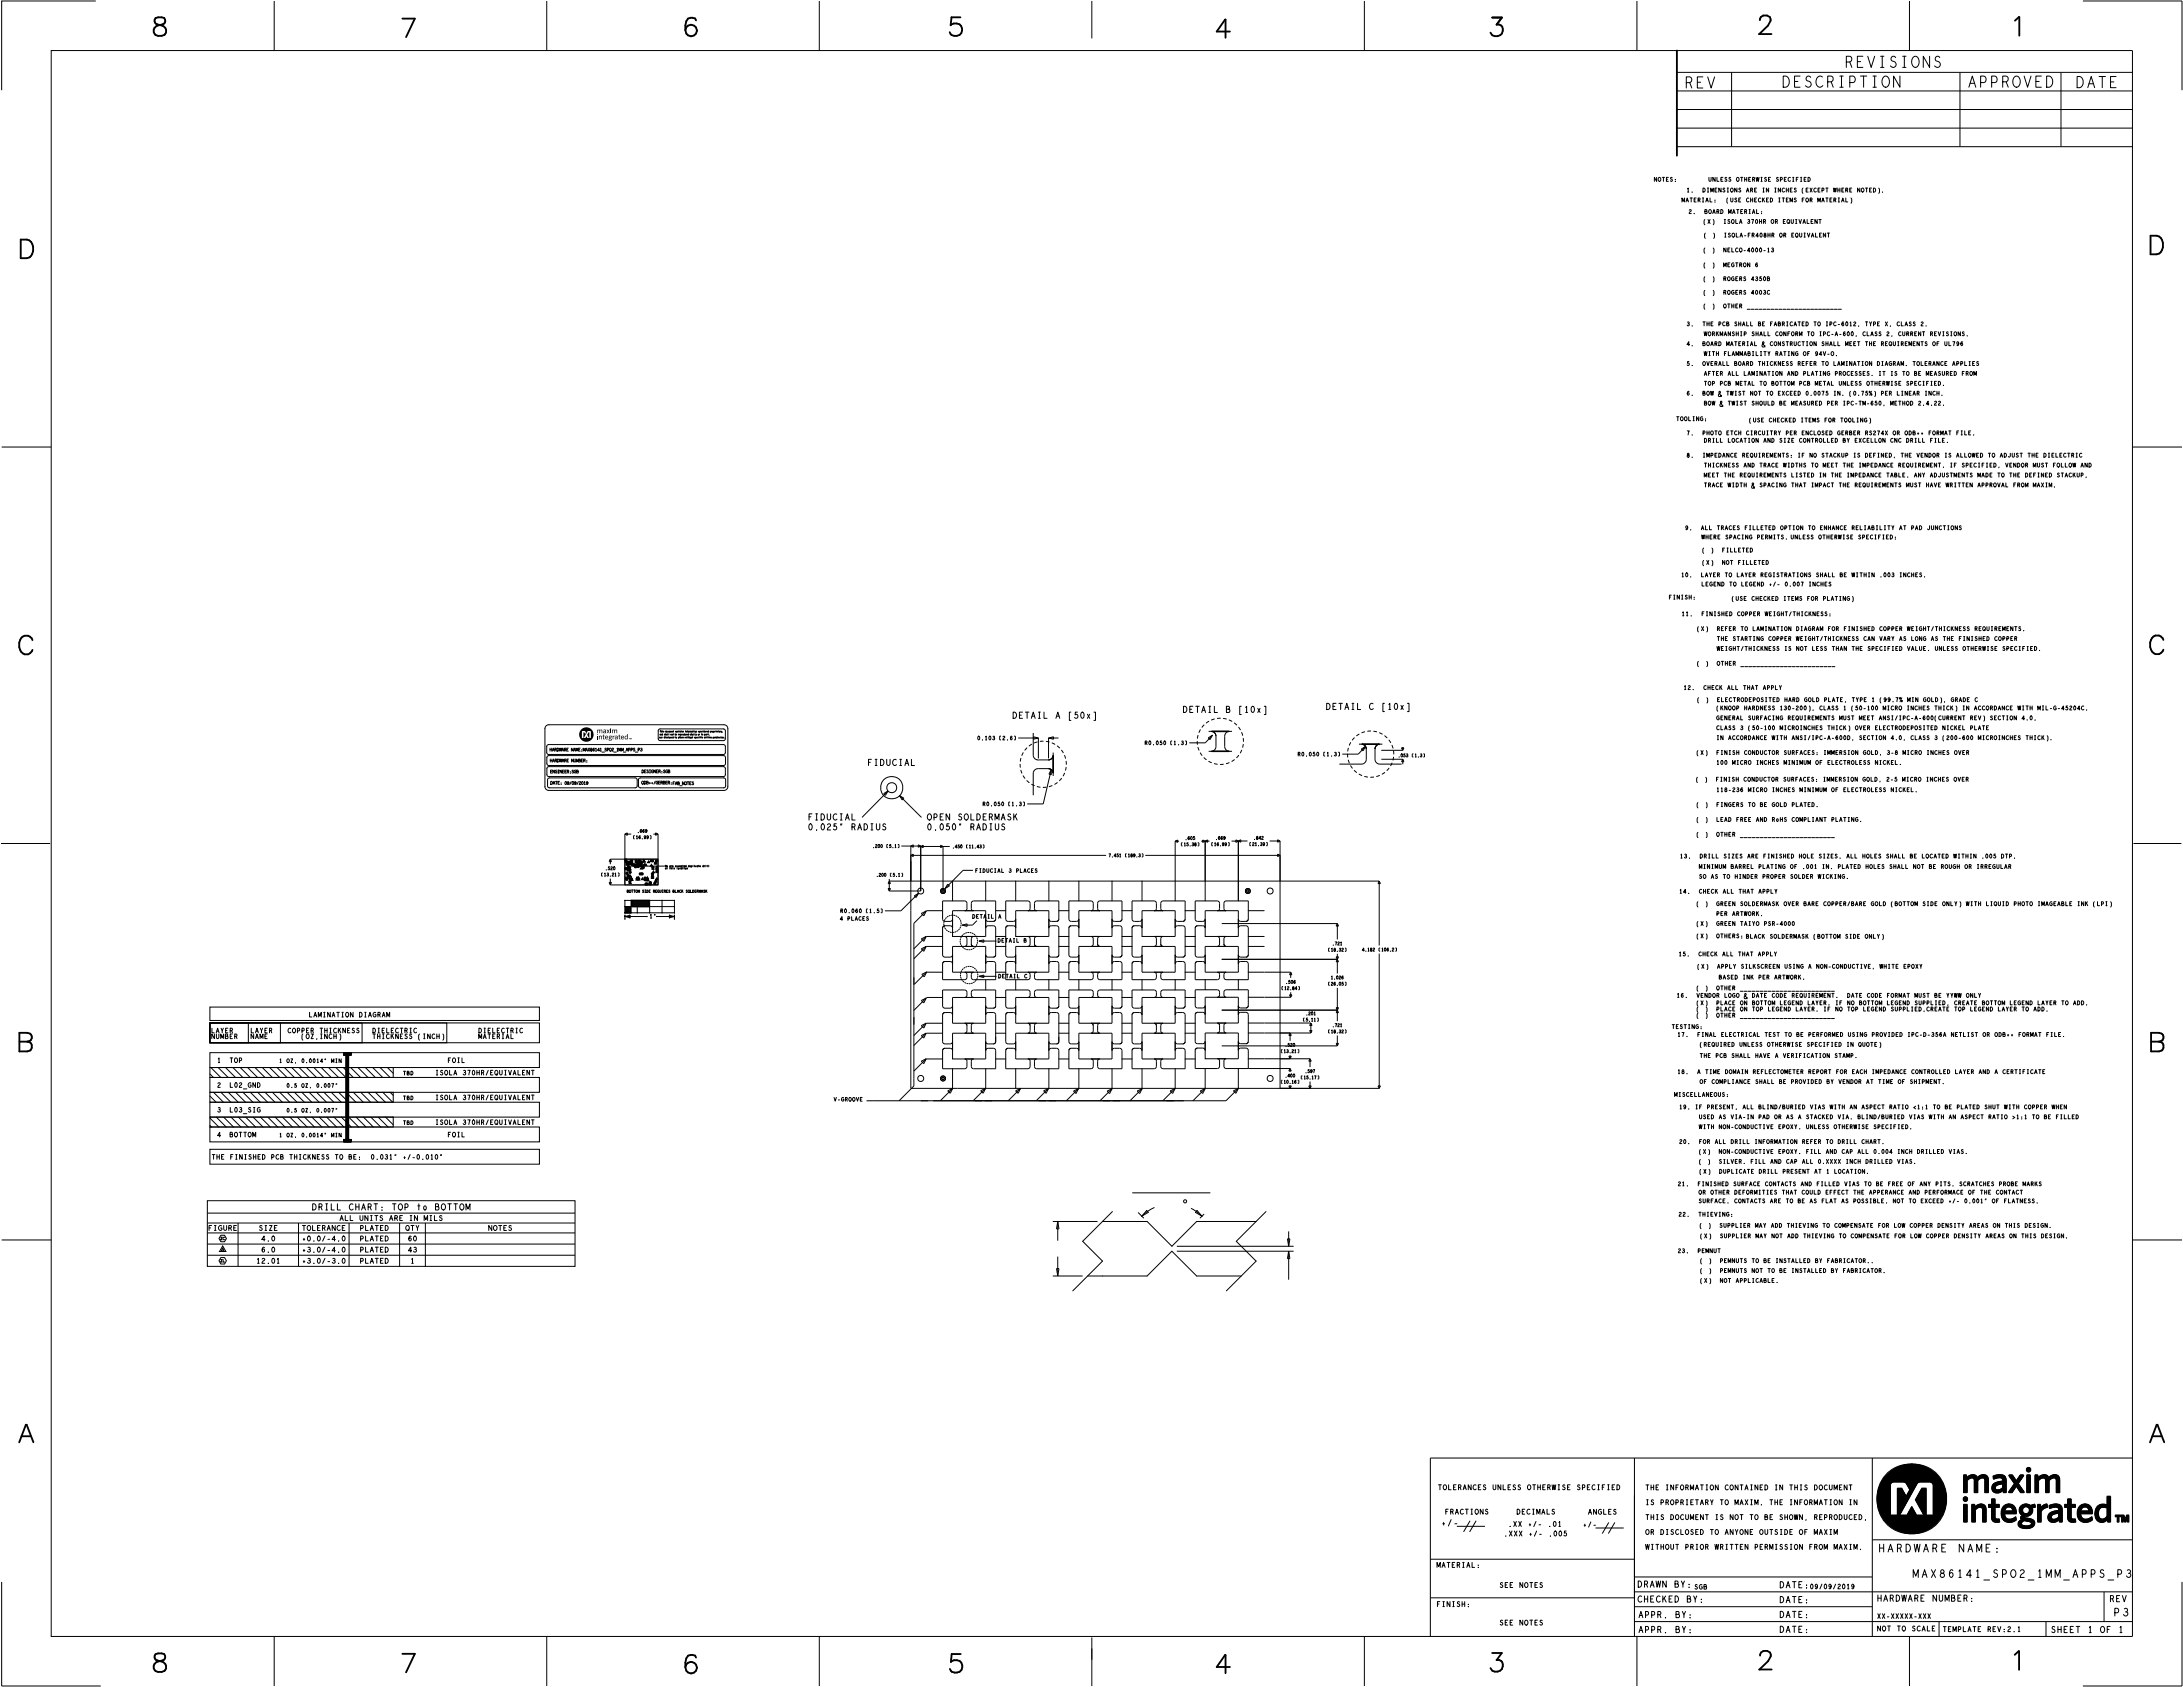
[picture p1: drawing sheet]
<svg xmlns="http://www.w3.org/2000/svg" width="1119mm" height="865mm" viewBox="0 0 1119 865" stroke-linecap="round" stroke-linejoin="round" font-family="sans-serif">
<defs><g id="words">
<text font-size="5.7" x="864" y="45">REV</text>
<g font-size="4">
<text x="963" y="795">HARDWARE</text>
<text x="1004" y="795">NAME:</text>
</g>
<g font-size="3.2">
<text x="635" y="365">[10x]</text>
<text x="708" y="364">[10x]</text>
<text x="541" y="368">A</text>
<text x="547" y="368">[50x]</text>
<text x="179" y="620">CHART:</text>
<text x="214" y="620">to</text>
<text x="739" y="782">+/-</text>
<text x="858" y="813">BY:</text>
<text x="912" y="814">DATE:</text>
<text x="865" y="821">BY:</text>
<text x="912" y="821">DATE:</text>
<text x="962" y="821">HARDWARE</text>
<text x="1081" y="821">REV</text>
<text x="840" y="829">APPR.</text>
<text x="859" y="829">BY:</text>
<text x="912" y="829">DATE:</text>
<text x="840" y="837">APPR.</text>
<text x="859" y="837">BY:</text>
<text x="912" y="837">DATE:</text>
<text x="1051" y="837">SHEET</text>
<text x="1070" y="837">1</text>
<text x="1086" y="837">1</text>
</g>
<g font-size="2.5">
<text x="200" y="626">ARE</text>
<text x="107" y="631">FIGURE</text>
<text x="155" y="642">+3.0/-4.0</text>
<text x="131" y="647">12.01</text>
<text x="155" y="647">+3.0/-3.0</text>
<text x="210" y="647">1</text>
<text x="843" y="764">THE</text>
<text x="908" y="771">THE</text>
<text x="783" y="782">+/-</text>
<text x="793" y="782">.01</text>
<text x="811" y="783">+/-</text>
<text x="784" y="787">+/-</text>
<text x="864" y="794">PRIOR</text>
<text x="736" y="803">MATERIAL:</text>
<text x="769" y="814">SEE</text>
<text x="736" y="823">FINISH:</text>
<text x="769" y="833">SEE</text>
<text x="1019" y="836">REV:2.1</text>
</g>
<g font-size="2.4">
<text x="108" y="529">LAYER</text>
<text x="128" y="529">LAYER</text>
<text x="191" y="529">DIELECTRIC</text>
<text x="245" y="532">MATERIAL</text>
<text x="245" y="529">DIELECTRIC</text>
<text x="111" y="545">1</text>
<text x="111" y="570">3</text>
<text x="109" y="594">THE</text>
<text x="118" y="594">FINISHED</text>
<text x="179" y="594">BE:</text>
</g>
<g font-size="2">
<text x="865" y="98">1.</text>
<text x="895" y="98">ARE</text>
<text x="941" y="98">WHERE</text>
<text x="862" y="104">MATERIAL:</text>
<text x="924" y="104">FOR</text>
<text x="886" y="109">MATERIAL:</text>
<text x="896" y="115">370HR</text>
<text x="883" y="158">OTHER</text>
<text x="896" y="158">________________________</text>
<text x="865" y="167">3.</text>
<text x="873" y="167">THE</text>
<text x="908" y="167">FABRICATED</text>
<text x="885" y="177">MATERIAL</text>
<text x="957" y="177">THE</text>
<text x="922" y="187">REFER</text>
<text x="963" y="187">DIAGRAM.</text>
<text x="873" y="192">AFTER</text>
<text x="978" y="197">SPECIFIED.</text>
<text x="965" y="203">PER</text>
<text x="974" y="203">LINEAR</text>
<text x="937" y="208">PER</text>
<text x="935" y="216">FOR</text>
<text x="916" y="223">PER</text>
<text x="943" y="223">GERBER</text>
<text x="978" y="223">ODB++</text>
<text x="991" y="227">FILE.</text>
<text x="1004" y="223">FILE.</text>
<text x="893" y="234">REQUIREMENTS:</text>
<text x="902" y="239">TRACE</text>
<text x="922" y="234">IF</text>
<text x="945" y="239">THE</text>
<text x="957" y="234">DEFINED,</text>
<text x="974" y="239">REQUIREMENT.</text>
<text x="976" y="234">THE</text>
<text x="1007" y="239">SPECIFIED,</text>
<text x="1042" y="234">THE</text>
<text x="884" y="244">THE</text>
<text x="939" y="244">THE</text>
<text x="1032" y="244">THE</text>
<text x="873" y="250">TRACE</text>
<text x="943" y="250">THE</text>
<text x="872" y="276">WHERE</text>
<text x="953" y="276">SPECIFIED:</text>
<text x="862" y="296">10.</text>
<text x="872" y="296">LAYER</text>
<text x="891" y="296">LAYER</text>
<text x="907" y="300">+/-</text>
<text x="855" y="307">FINISH:</text>
<text x="926" y="308">FOR</text>
<text x="862" y="316">11.</text>
<text x="872" y="316">FINISHED</text>
<text x="880" y="323">REFER</text>
<text x="880" y="328">THE</text>
<text x="997" y="328">THE</text>
<text x="950" y="333">THE</text>
<text x="1028" y="333">SPECIFIED.</text>
<text x="880" y="341">OTHER</text>
<text x="893" y="341">________________________</text>
<text x="863" y="353">12.</text>
<text x="873" y="353">CHECK</text>
<text x="915" y="360">HARD</text>
<text x="1002" y="360">GRADE</text>
<text x="946" y="364">1</text>
<text x="892" y="374">3</text>
<text x="880" y="387">FINISH</text>
<text x="915" y="387">SURFACES:</text>
<text x="880" y="400">FINISH</text>
<text x="915" y="400">SURFACES:</text>
<text x="890" y="421">FREE</text>
<text x="909" y="421">RoHS</text>
<text x="880" y="429">OTHER</text>
<text x="892" y="429">________________________</text>
<text x="861" y="440">13.</text>
<text x="896" y="440">ARE</text>
<text x="904" y="440">FINISHED</text>
<text x="887" y="445">BARREL</text>
<text x="935" y="445">IN.</text>
<text x="889" y="450">HINDER</text>
<text x="861" y="458">14.</text>
<text x="871" y="458">CHECK</text>
<text x="880" y="464">GREEN</text>
<text x="925" y="464">BARE</text>
<text x="880" y="469">PER</text>
<text x="888" y="469">ARTWORK.</text>
<text x="880" y="474">GREEN</text>
<text x="880" y="481">OTHERS: BLACK</text>
<text x="861" y="490">15.</text>
<text x="871" y="490">CHECK</text>
<text x="928" y="496">A</text>
<text x="965" y="496">WHITE</text>
<text x="893" y="502">INK</text>
<text x="901" y="502">PER</text>
<text x="910" y="502">ARTWORK.</text>
<text x="880" y="507">OTHER</text>
<text x="892" y="507">________________________</text>
<text x="859" y="511">16.</text>
<text x="919" y="511">REQUIREMENT.</text>
<text x="927" y="515">LAYER.</text>
<text x="1003" y="515">CREATE</text>
<text x="1047" y="515">LAYER</text>
<text x="880" y="521">OTHER</text>
<text x="892" y="521">________________________</text>
<text x="921" y="518">LAYER.</text>
<text x="935" y="518">IF</text>
<text x="1026" y="518">LAYER</text>
<text x="860" y="531">17.</text>
<text x="870" y="531">FINAL</text>
<text x="1024" y="531">ODB++</text>
<text x="1051" y="531">FILE.</text>
<text x="871" y="536">(REQUIRED</text>
<text x="871" y="542">THE</text>
<text x="900" y="542">HAVE</text>
<text x="910" y="542">A</text>
<text x="860" y="550">18.</text>
<text x="870" y="550">A</text>
<text x="1004" y="550">LAYER</text>
<text x="1029" y="550">CERTIFICATE</text>
<text x="861" y="568">19.</text>
<text x="869" y="568">IF</text>
<text x="970" y="568">RATIO</text>
<text x="982" y="568">&lt;1:1</text>
<text x="887" y="573">VIA-IN</text>
<text x="922" y="573">A</text>
<text x="943" y="573">VIA.</text>
<text x="1033" y="573">&gt;1:1</text>
<text x="961" y="578">SPECIFIED.</text>
<text x="871" y="586">FOR</text>
<text x="925" y="586">REFER</text>
<text x="955" y="586">CHART.</text>
<text x="1001" y="591">VIAS.</text>
<text x="974" y="596">VIAS.</text>
<text x="937" y="601">1</text>
<text x="860" y="608">21.</text>
<text x="870" y="608">FINISHED</text>
<text x="969" y="608">FREE</text>
<text x="1039" y="608">MARKS</text>
<text x="871" y="616">SURFACE.</text>
<text x="877" y="612">OTHER</text>
<text x="908" y="616">ARE</text>
<text x="951" y="612">THE</text>
<text x="988" y="612">PERFORMACE</text>
<text x="1017" y="612">THE</text>
<text x="871" y="623">THIEVING:</text>
<text x="1011" y="629">AREAS</text>
<text x="1020" y="634">AREAS</text>
<text x="860" y="642">23.</text>
</g>
<g font-size="1.9">
<text x="501" y="379">0.103</text>
<text x="602" y="382">1.3</text>
<text x="680" y="387">1.3</text>
<text x="518" y="413">1.3</text>
<text x="517" y="447">3</text>
<text x="446" y="468">1.5</text>
<text x="512" y="471">A</text>
<text x="143" y="545">1</text>
<text x="143" y="583">1</text>
</g>
<g font-size="1.6">
<text x="725" y="388">1.3</text>
<text x="456" y="434">5.1</text>
<text x="497" y="435">11.43</text>
<text x="607" y="434">15.38</text>
<text x="642" y="433">21.39</text>
<text x="578" y="439">189.3</text>
<text x="310" y="449">13.21</text>
<text x="458" y="449">5.1</text>
<text x="682" y="488">18.32</text>
<text x="669" y="523">5.11</text>
<text x="682" y="529">18.32</text>
<text x="658" y="540">13.21</text>
<text x="658" y="555">10.16</text>
<text x="668" y="553">15.17</text>
</g>
<g font-size="1.5">
<text x="282" y="385">HARDWARE</text>
<text x="282" y="391">HARDWARE</text>
<text x="282" y="402">DATE:</text>
<text x="329" y="402">ODB++/GERBER:FAB_NOTES</text>
</g>
<text font-size="1.3" x="335" y="457">REQUIRES</text>
<g font-size=".8">
<text x="341" y="445">at</text>
<text x="343" y="445">this</text>
<text x="343" y="444">are</text>
<text x="346" y="444">accepted</text>
<text x="347" y="445">location</text>
<text x="353" y="444">duplicate</text>
<text x="360" y="444">drill</text>
</g>
<g font-size=".6">
<text x="338" y="377">and</text>
<text x="338" y="375">This</text>
<text x="340" y="377">shall</text>
<text x="341" y="375">document</text>
<text x="344" y="377">not</text>
<text x="346" y="377">be</text>
<text x="346" y="375">contains</text>
<text x="348" y="377">reproduced</text>
<text x="351" y="375">information</text>
<text x="354" y="377">wholly</text>
<text x="358" y="377">or</text>
<text x="358" y="375">considered</text>
<text x="360" y="377">in</text>
<text x="361" y="377">part,</text>
<text x="364" y="375">proprietary,</text>
<text x="338" y="378">nor</text>
<text x="340" y="378">disclosed</text>
<text x="346" y="378">to</text>
<text x="348" y="378">others</text>
<text x="352" y="378">without</text>
<text x="356" y="378">specific</text>
<text x="361" y="378">written</text>
<text x="366" y="378">permission.</text>
</g>
</g></defs>
<!-- layer: Board Outline -->
<g fill="none" stroke="#000" stroke-width=".51">
<path d="M513 377h-1v2h1M520 377v2M522 378h10M530 378h2l-2 1zM532 378v11M537 378h6M537 378h3v1zM537 378v11M601 380h-1v2h1M607 380h1v2h-1M619 378l3-1-2 2zM622 377l-4 4h-8"/>
<path d="M539 394v3h-1zM539 394l-4 18h-8M679 386v1M686 386h1v1h-1M698 384l2-1-1 2zM700 383l-4 4h-8M708 385h11M708 389h11M718 383h2l-1 2zM719 383v2M719 389v3M719 389l1 1h-2z"/>
<path d="M724 386v2M730 386v2M453 407l2-2-1 3zM455 405l-13 14M461 408l2 1-1 1zM461 408l11 11M518 411h-1v2h1M524 411h1v2h-1M320 427h4M320 427h2v1zM320 427v27M325 428v2"/>
<path d="M333 428h1v2h-1M335 427h2M336 427h1l-1 1zM337 427v27h-24M455 433v1M460 433h1v1h-1M462 434h10M467 434v18h-11M467 438h100M467 434l1-1v1zM467 438h1v1zM471 433l1 1h-1z"/>
<path d="M472 434h15M472 434l1-1v1zM472 434v23h-16M482 433l1 1h-1zM483 434v23M496 433h-1v2h1M504 433v2M577 438v1M585 438h1v1h-1M587 438h69M602 431h2M602 431l2-1v2z"/>
<path d="M602 431v21M606 432v2M614 432h1v2h-1M616 431h2M616 430v2l3-2v2zM620 431h-2v21M622 432h-1v1h1M629 432h1v1h-1M633 430v2l3-2v2zM635 431v31M639 431h-8M641 432v1"/>
<path d="M649 432h1v1h-1M651 431h5M655 430l1 1-1 1zM655 438h1l-1 1zM656 431v21h51M309 447h-1v2h1M312 452h1v2zM313 440v2h-1zM313 440v3M313 450v4M313 440h24M317 447v2"/>
<path d="M320 440h17v14h-17zM455 455h1v2zM456 452v1h-1zM456 450v7M457 448h-1v1h1M462 448h1v1h-1M469 459l2-1-1 2zM471 458l-9 9h-8M486 453l1 1-3 1zM499 446h-5l-10 9M707 452l1 1h-2zM707 452v33"/>
<path d="M445 466h-1v2h1M451 466h1v2h-1M472 468l3-1-1 2zM475 480l-7 6M475 467l-7 6v84l-7 7M493 474l3-1v2zM501 472l-3 2h-5M626 473h59M685 473l1 2h-1zM685 473v8M472 481l3-1-1 2zM472 486l3-1-1 3z"/>
<path d="M472 499l3-1-1 3zM475 485l-7 6M475 498l-6 6M502 482h2v1zM511 482h-9M626 492h59M648 498h14M662 498v3M662 498v2h-1zM682 486h-1v2h1M685 490h1l-1 3h1zM685 489v10"/>
<path d="M689 486h1v2h-1M707 489v69M707 486v1M715 486h1v1h-1M472 513l3-1-1 2zM475 512l-7 6M502 500h2v1zM511 500h-9M626 518h59M648 511h14M658 506h-1v1h1M661 510h1v1z"/>
<path d="M662 509v2M665 506h1v1h-1M682 503h-1v2h1M685 516h1l-1 3h1zM685 506v17M689 503h1v2h-1M472 531l3-2-2 3zM472 526l3-2-1 3zM475 529l-7 7M475 524l-7 7M626 536h59M648 529h24"/>
<path d="M648 524h24M657 538v2M661 529v4M661 529l1 2h-1zM665 538h1v2h-1M669 522h-1v1h1M671 528h2l-1 1zM672 524v5M672 524l1 2h-2zM675 522h1v1h-1M682 528h-1v1h1M685 535h1l-1 1z"/>
<path d="M685 531v5M689 528h1v1h-1M472 544l3-1-1 2zM475 543l-7 6M486 559l2-1-1 2zM488 558l-6 6M503 559l2-1-1 2zM505 558l-6 6M521 559l2-1-1 2zM523 558l-6 6M535 559l2-1-1 2zM537 558l-6 6"/>
<path d="M550 559l3-1-1 2zM553 558l-7 6M567 559l3-1-1 3zM570 558l-6 6M583 559l2-1-1 2zM585 558l-6 6M600 559l2-1-1 2zM602 558l-6 6M615 559l3-1-2 2zM618 558l-7 6M632 559l3-1-2 2zM635 558l-7 6h-184"/>
<path d="M640 548h21M648 543h23M656 558h51M657 554v1M661 541h1l-1 2zM661 557h1l-1 1zM661 541v2M661 548v1M661 557v1M661 548l1 1h-1zM665 554h1v1h-1M668 551h-1v2h1"/>
<path d="M671 557h1l-1 1zM671 543l1 1h-1zM671 543v4M671 554v4M675 551h1v2h-1M706 557h2l-1 1zM626 564h.1"/>
</g>
<!-- layer: Components -->
<g fill="#000">
<path d="M298 374l2-1 3 1 1 2-1 3-2 1-3-1-1-1h3l1-1v1h1l-1-1 1-2v3h1v-3h-2l-2 3v-3l1 1v-1h-2v3h-1v-2zM306 377v2zM306 376v1zM306 374h3v2l-1-2v2l-1-2-1 2zM307 377h1v2v-2l-1 2zM309 374h2v2h-2l1-1v-1zM309 377h1l-1 1 1 1h-1zM310 377h2v1h-2h1v-1l-1 1 2 1h-2zM311 374l1 1 1-1-1 1 1 1-1-1-1 1 1-1zM312 377h2l-1 1v-1l-1 1h1l1 1h-1v1v-1h-1l1 1-1-1zM313 374v2zM313 373v1z"/>
<path d="M314 377h1l-1 2zM315 377h1l1 2h-2l1-1v1v-1v-1zM314 374h2v2v-2h-1v2v-2l-1 2zM317 377h1v1v1h-1zM319 377h1v1h-1v-1v1l1 1h-2zM321 376l1 3h-1l-1-1 1-1-1 1 1 1v-1zM322 378h1v1zM323 378v1l1-1v1v-1l-1 1z"/>
</g>
<g fill="none" stroke="#000" stroke-width=".51">
<path d="M49 1h-48v45M141 1v25M280 1v25M420 1v25M560 1v19M699 1v25M839 1v25M979 1v25M1068 1h50v45M26 26h1067v813h-1067zM860 37h233M888 37v38"/>
<path d="M1005 37v38M1056 37v38M860 47h233M860 56h233M860 66h233M860 75h233M1 229h25M1093 229h25M280 372l1-1 91 1 1 1v31l-2 1h-90l-2-2v-30zM338 374h33h1v5l-1 1h-33l-1-1zM281 382h90h1v4l-1 1h-90l-1-1zM281 388l90-1 1 1v3l-1 1h-90l-1-1z"/>
<path d="M281 393h90l1 1v3l-1 1h-90l-1-1zM281 399h45h1v4l-1 1h-44l-1-1zM328 399h43h1v4l-1 1h-43l-1-1zM1 432h25M1094 432h24M320 461h26v7h-26zM320 470h12M320 470l3-1v1zM320 465h26M320 469v2M321 465v3M322 465v3"/>
<path d="M323 465v3M323 461v7M324 461v4M325 461v4M326 461v4M327 461v7M327 461v4M328 461v4M329 461v4M330 461v4M331 461v4M332 461v4"/>
<path d="M333 461v4M333 461v7M337 470h9M339 461v7M343 469l3 1M343 469v1M346 469v2M346 470h-3M1 636h25M1093 636h25M838 747v92M960 747v92"/>
<path d="M964 760h6M964 760h7M964 759h32M964 759h31M965 759h30M965 758h30M965 758h29M966 758h28M966 757h28M967 756h26M967 755h25M968 755h24"/>
<path d="M968 754h23M969 754h22M969 754h21M970 753h20M970 760h-6M970 753h19M971 753h18M971 752h17M972 752h16M973 752h14M974 751h12M975 751h10"/>
<path d="M976 751h8M976 760h20M976 760h7M977 751h6M977 760h6M978 750h4M984 760h-1M989 760h1l1 1M990 760h6M1006 756l1 9h1v-6M1006 760h2M1006 759h2"/>
<path d="M1006 758h3M1006 758h4M1006 757h2M1006 756h2M1006 757h13M1008 756h-2M1008 756v1M1008 759h.1M1009 757h4M1009 759h-1M1009 759h-3M1009 757h-1"/>
<path d="M1009 758h-3M1009 756h4M1010 756h3M1010 758h-4M1011 756h1M1011 758l-2 1M1011 758h1M1011 758h5M1012 758h3M1012 758v7M1012 758h2M1012 759h2"/>
<path d="M1012 760h2M1013 756h-2l-2 1M1013 756v1M1013 757h1M1014 759v6h-2M1014 759h.1M1014 757h5M1015 756h3M1016 756h1M1017 758h2M1017 758h.1M1017 758a2.4 2.4 0 0 0-3 1"/>
<path d="M1017 758v1M1017 759h2M1017 759v6h2M1017 760h2M1018 756a4 4 0 0 0-4 1M1018 756l1 2M1019 758h.1M1019 758v7M1022 757v1h4M1022 757h6M1022 757h.1M1022 758h2"/>
<path d="M1022 758h1M1022 758h.1M1022 756h5M1023 760h5M1023 756h4M1024 760h4M1024 756h2M1024 759h4M1026 759h2M1026 758h.1M1026 758h2M1026 756l2 1"/>
<path d="M1026 756l-4 1M1026 759a5 5 0 0 0-5 3M1026 758v1M1026 759h.1M1028 757v1M1028 758v1M1028 759v6M1030 756h2M1030 757h2M1030 756l2 4M1030 757h3M1031 758h2"/>
<path d="M1031 759h5M1031 756h1M1032 756l2 3 1-3M1032 759h3M1032 760h3M1034 758h2M1035 757h2M1035 756h2M1036 756h-1M1036 758h-2M1037 757h-3M1037 757h-2"/>
<path d="M1037 756h.1M1037 756l-2 4M1039 753h2M1039 754h2M1039 756v9h2M1039 760h2M1039 759h2M1039 758h2M1039 757h2M1039 756h2M1039 752h2M1039 754h1"/>
<path d="M1039 752h1M1041 756h-2M1041 756v9M1043 756v9h2M1043 760h2M1043 759h2M1043 758h3M1043 758h4M1043 758h2M1043 757h2M1043 756h2M1043 757h13"/>
<path d="M1043 756h.1M1045 756v1M1045 759v6M1045 757h5M1045 759h.1M1045 759h-2M1045 757a3 3 0 0 1 5 0M1046 758h-3M1046 756h4M1046 756h3M1047 756h1M1048 758l-3 1"/>
<path d="M1048 758v1M1048 758h4M1048 758h3M1048 759h3M1048 759l1 6M1048 760h2M1048 759h2M1050 759v6M1051 757h4M1051 756h4M1051 756l-1 1M1052 756h3"/>
<path d="M1052 756h2l2 1M1052 756h-1M1053 756h1M1053 758h3M1054 758h2M1054 758a2.2 2.2 0 0 0-4 1M1054 758v1M1054 759h2M1054 759v6M1054 760h2M1056 757v1M1056 758h.1"/>
<path d="M1056 758v7M1093 747h-360v92M754 779l-4 6M757 779l-4 6M962 768h7M962 769h7M962 767h7M962 770h7M962 766h7M962 771h7M962 765h7M962 772h7"/>
<path d="M962 764h7M963 772h6M963 764h6M963 773h6M963 763h6M963 774h6M963 762h6M963 775h6M963 761h6M964 775h5M964 776h5M964 761h5"/>
<path d="M964 760h5M964 777h32M964 777h31M965 777h30M965 778h30M965 779h29M966 779h28M966 780h28M966 780h27M969 761l1-1h6h1l2 3M969 776v1M969 761v15"/>
<path d="M969 761h-5M969 760h-5M972 776h2M973 763l-1 14M973 775h2M973 774h2M973 768h5M973 768h6M973 767h6M973 773h3M973 771h4M973 770h4"/>
<path d="M973 769h5M973 773h2M973 776h1M973 775h1M973 772h3M973 765h3M973 764h3M973 764h2M973 763h2M973 766h4M973 766h3M973 763h2l2 3"/>
<path d="M973 763h.1M974 776v1M974 776h-1M975 775h-2M975 774h-2M976 773h-3M976 772h-3M977 772h-4M977 771h-4M977 770h-4M977 761h6M977 766h2"/>
<path d="M977 761h5M977 776h5M977 776v1M978 766h2M978 761h4M978 776h4M978 770h-5M978 762h4M978 769h-5M978 765h2M978 775h4M978 768h-5"/>
<path d="M978 763h4M978 775h3M978 764h2M978 763h3M979 775h2M979 768h-6M979 763h2M979 774h2M979 764h2M979 767h-6M979 763v1M979 764l-2 2"/>
<path d="M979 773h2M979 773h1M980 766h-3M980 773h.1M980 772h.1M980 766h-2M980 772l-3 4M980 765h-2M980 772l2 4M981 764h-3M981 764h-2M982 769h5"/>
<path d="M982 769l4 7M982 768h5M982 770h5M982 776v1M982 767h5M983 767h4M983 770h4M983 760l-9 16M983 760h.1M983 771h4M983 766h4M983 772h4"/>
<path d="M984 765h3M984 772h3M984 773h3M984 764h3M984 774h3M985 764h2M985 774h2M985 763h2M985 763l-3 6M985 775h2M986 776h1M986 776v1"/>
<path d="M987 763h-2M987 776v1M987 763v13M991 760h5M991 761h5M991 776v1M991 775h5M991 775h6M991 774h6M991 768h7M991 767h7M991 773h6"/>
<path d="M991 771h7M991 770h7M991 769h7M991 776h5M991 772h6M991 765h7M991 765h6M991 764h6M991 763h6M991 762h6M991 766h7M991 761v15"/>
<path d="M996 776h-5M996 775h-5M997 775h-6M997 774h-6M997 773h-6M997 772h-6M998 772h-7M998 771h-7M998 770h-7M998 769h-7M998 768h-7M1006 768h3"/>
<path d="M1006 769h3M1006 768h2M1006 780h2M1006 779h2M1006 778h2M1006 777h2M1006 775h2M1006 774h2M1006 773h2M1006 771h2M1006 776h2M1006 772h2"/>
<path d="M1006 765h2M1006 764h2M1006 763h2M1006 762h2M1006 761h2M1006 769h2M1007 767h1M1007 769h1M1008 771h.1M1008 771h-2l1 9M1008 771v9M1011 771v9"/>
<path d="M1011 780h2M1011 779h2M1011 778h2M1011 777h2M1011 775h2M1011 774h2M1011 773h3M1011 771h1M1011 773h2M1011 776h2M1011 772h7M1011 772h1"/>
<path d="M1011 771h.1M1012 765h2M1012 764h2M1012 763h2M1012 762h2M1012 761h2M1012 765h.1M1012 771v1M1013 774v6h-2M1013 774h.1M1013 772h5M1013 774h-2"/>
<path d="M1013 772h4M1013 773v1M1013 771l-1 1M1013 773h-2M1013 773h2l1 1M1013 773h.1M1013 771h4M1014 771h3M1014 773h-3M1014 771h2M1015 771h1M1015 773h3"/>
<path d="M1016 773h2M1016 774h2M1016 774v6h2M1016 780h2M1016 779h2M1016 778h2M1016 777h2M1016 775h2M1016 776h2M1017 771l1 1M1017 771h-2h-2M1017 765h2"/>
<path d="M1017 764h2M1017 763h2M1017 762h2M1017 761h2M1018 772h.1M1018 772v1M1018 773v7M1019 765h.1M1019 771h6M1019 772h6M1019 773h6M1021 771h4v2"/>
<path d="M1021 773h2M1021 771h-2v2h2M1021 773v6M1021 778h2M1021 777h2M1021 775h2M1021 774h2M1021 771h2M1021 770h2M1021 769h2M1021 768h2M1021 776h2"/>
<path d="M1021 768v3M1021 779h4M1021 763h2M1021 762h2M1021 762v1M1021 763a3 3 0 0 0 5 1M1021 779l1 1h3M1021 764h7M1021 761h3M1021 764h5M1021 780h4M1022 761h3"/>
<path d="M1022 764h4M1022 780h3M1022 765h4M1022 760h6M1022 765h3M1023 768h-2M1023 768h.1M1023 771h.1M1023 773v5l2 1M1023 768v3M1023 773h.1M1023 762h-2"/>
<path d="M1024 761h-3M1024 778h1M1025 773h.1M1025 779v1M1025 763h3M1026 763h2M1026 775v2M1026 775h8M1026 776h8M1026 776h2M1026 777h2M1026 774h8"/>
<path d="M1026 774h2M1026 774v1M1026 777h.1M1026 774h.1M1026 777l1 2 1 1h4M1026 778h2M1026 773h2M1026 773v1M1026 761h-2l-1 1 1 2 2-1M1026 761h.1M1026 778h3M1026 762v1"/>
<path d="M1026 764h.1M1026 764h1M1026 773h3M1026 761h2M1026 762h2M1026 762h.1M1026 761v1M1027 779h7M1027 772h6M1027 764h1M1027 764v1M1027 765h1"/>
<path d="M1027 765h.1M1027 779h6M1027 772h5M1027 780h6M1028 771h4M1028 780h4M1028 774h.1M1028 776v2M1028 774h-2M1028 773l2-1 2 2M1028 773v1M1028 773h-2"/>
<path d="M1028 778h1M1028 765h.1M1028 761h-6M1029 771h2M1029 773h-3M1029 771l-2 1-1 1M1029 778h.1M1029 771h3l1 2M1029 771h.1M1029 771h1M1030 765h2M1030 765h.1"/>
<path d="M1030 765h1M1030 764h2M1031 763h2M1031 773h2M1031 778h2M1031 762h2M1031 765h.1M1031 762h5M1031 774h2M1032 774h.1M1032 774h1M1032 774h-1"/>
<path d="M1032 762h3M1032 765h-2M1032 761h3M1032 778h1M1032 764h-2M1032 760h.1M1032 760l-2 5M1033 763h-3M1033 778h.1M1033 763h-2M1033 777h.1M1033 777l-2 2-2-1"/>
<path d="M1033 777v1M1033 773v1M1033 762h-2M1033 778l1 1M1033 774l1 1M1034 779l-2 1M1034 776h-1M1034 775v1M1034 762h2M1034 762l2 3M1034 762l-3 3M1034 763h2"/>
<path d="M1034 763h3M1035 763h2M1035 760l3 5M1035 780h2M1035 764h2M1035 774h.1M1035 774h2M1035 774v1M1035 775h2M1035 773h2M1035 780l-1 1M1035 773v1"/>
<path d="M1035 779h8M1035 775l1 1M1035 776h3M1035 765h3M1035 779h7M1036 772h7M1036 776h5M1036 765h2M1036 765h.1M1036 765h1M1036 778h2M1036 779h6"/>
<path d="M1036 778h3M1036 778h4M1036 777h2M1036 778h5M1036 776v1M1036 779h.1M1036 777v2M1036 779l-1 1M1036 777h4M1036 777h.1M1036 777h5M1036 771l-1 2"/>
<path d="M1036 771h2h3M1036 771h5M1037 771h3M1037 774h-2M1037 774h.1M1037 774v1M1037 775h.1M1037 773v1M1037 773h-2M1037 780h-2M1037 780h3l1 1M1037 780l-1 1"/>
<path d="M1037 775h3M1038 765h-1M1038 777h-2M1038 771h1M1038 772h-3M1038 777h1M1039 780h4M1039 765h2M1039 764h2M1039 763h2M1039 762h2M1039 761h2"/>
<path d="M1039 772h4M1040 773h3M1040 775h2M1040 773h2M1040 773a1.7 1.7 0 0 0-2-1 1.7 1.7 0 0 0-1 1M1040 773v1M1040 774h2M1040 774v1M1040 774h.1M1040 777h-4M1040 780h3M1041 771v1"/>
<path d="M1041 772h.1M1041 776l-4 2h4a2.5 2.5 0 0 1 2 3M1041 771h2M1041 776h.1M1042 776h-3M1042 771h1M1042 775l-1 1M1042 775h-2M1042 773h.1M1042 773v1M1042 774h-2M1042 774v1"/>
<path d="M1042 774h.1M1043 771h.1M1043 773h-1M1043 765h2M1043 764h2M1043 763h2M1043 762h2M1043 761h2M1043 771l-2 1M1043 771v1M1043 772v1M1044 771v9"/>
<path d="M1044 780h2M1044 779h2M1044 778h2M1044 777h2M1044 775h2M1044 774h3M1044 773h4M1044 771h2M1044 773h3M1044 776h2M1044 773h5M1044 772h6"/>
<path d="M1044 772h2M1044 771h.1M1045 765h.1M1046 771v1M1046 775v5h-2M1046 775h-2M1047 772h3M1047 774h-3M1047 772h2M1047 774l-1 1M1047 774h.1M1047 771h2"/>
<path d="M1048 771h1M1048 773h-4M1048 765h2M1048 764h2M1048 763h2M1048 762h2M1048 761h2M1049 765h.1M1049 771l-3 1M1049 771l1 1M1049 773h-5M1049 771h.1"/>
<path d="M1050 772l-3 2M1050 778h2M1050 777h2M1050 779h2M1050 779h7M1050 776h3M1050 779h5M1050 772v1M1050 772h6M1050 772h7M1050 776h4M1050 773h2"/>
<path d="M1050 780h5M1050 773h1M1051 780h3M1051 773h.1M1051 775h6M1051 771h5M1051 775l-1 3 1 2M1051 773l3-1 1 1M1051 775h.1M1052 777h-2M1052 775h5M1052 771h3"/>
<path d="M1052 776h-2M1053 774h4M1053 779h4M1053 771h1M1053 776h-3M1054 778h3M1054 765h2M1054 764h2M1054 763h2M1054 762h2M1054 761h2M1054 765h.1"/>
<path d="M1054 774h3M1054 773h3M1055 780v-1l1 1M1055 780h-2h-2M1055 773h2M1055 778h2M1055 773v1M1055 774h2M1055 776h2M1055 776v1l-2 2-1-1v-1M1055 776l-3 1M1055 777h2"/>
<path d="M1055 774l-4 1M1055 779h2M1055 780h2M1056 780h.1M1056 765h.1M1056 772l-2-1-4 1M1056 772l1 1M1057 773v1M1057 774v6h-1M1057 776h-7M1058 771h6M1058 772h6"/>
<path d="M1058 773h6M1060 771h2M1060 773h2M1060 773v5a3 3 0 0 0 4 2M1060 771h-2v2h2M1060 778h2M1060 777h2M1060 775h2M1060 774h2M1060 770h2M1060 769h2M1060 768h2"/>
<path d="M1060 776h2M1060 779h4M1060 780h4M1061 780h3M1062 768h-2v3M1062 768h.1M1062 771h2v2M1062 773v5h1M1062 768v3M1062 773h.1M1063 778l1 1M1063 778h1"/>
<path d="M1064 773h.1M1064 779v1M1065 775v3l1 2M1065 775h8M1065 776h8M1065 776h2M1065 777h2M1065 774h8M1065 774h2M1065 774v1M1065 774h.1M1065 778h2"/>
<path d="M1065 773h2M1065 773v1M1065 778h3M1065 773h3M1066 779h7M1066 772h6M1066 779h6M1066 772h5M1066 780h1M1066 780h6M1067 771l-2 2M1067 776l1 2h3"/>
<path d="M1067 771h4M1067 780h2h2M1067 780h4M1067 771h.1M1067 774h.1M1067 776h.1M1067 774h-2M1067 773l2-1 2 2M1067 773v1M1067 773h-2M1068 771h2M1068 773h-3"/>
<path d="M1068 771h1M1070 773h2M1070 778h2M1070 774h2M1071 774h.1M1071 774h1M1071 774h-1M1071 771l1 2M1071 771h-2h-2M1071 778h1M1072 778h.1M1072 778h-1"/>
<path d="M1072 777h.1M1072 777v1M1072 773v1M1072 778l1 1M1072 774l1 1M1073 779l-2 1M1073 779h.1M1073 776h-1M1073 775v1M1074 776h2M1074 775h2M1074 775v3"/>
<path d="M1074 777h2M1074 774h2M1074 774v1M1074 778h2M1074 778v1M1074 773h2M1074 773v1M1074 778h3M1074 773h3M1074 773h.1M1074 779h1M1074 779h8"/>
<path d="M1075 779h7M1075 773h2M1075 772h7M1075 779h5M1075 779v1M1075 772l-1 1M1075 780h4M1075 780h2h2M1076 776h-2M1076 775l1 3 1 1 1-1M1076 775h-2M1076 774h-2"/>
<path d="M1076 771h6M1076 780h3M1076 774v1M1076 773v1M1076 773h-2M1077 771h2M1077 773h-3M1078 778h4M1079 778h3M1079 773h3M1080 777h2M1080 773h-2h-2"/>
<path d="M1080 773h.1M1080 773h2M1080 771h-3l-2 1M1080 773v4l-1 1M1080 775h2M1080 774h2M1080 768h2M1080 767h2M1080 767v4M1080 771h2M1080 770h2M1080 769h2"/>
<path d="M1080 776h2M1080 779h2M1080 779v1M1080 779l-1 1M1080 780h2M1080 780h.1M1082 767h-2M1082 767h.1M1082 767v13M1084 777l1 1M1084 777h5M1084 777h.1"/>
<path d="M1085 777h1M1085 780h1M1085 778v2h1M1085 779h1M1085 778h1M1086 778v2M1087 777l-1 1M1087 780h.1M1087 780h1M1087 779h1M1087 779h4M1087 778h2"/>
<path d="M1087 777h2M1087 778h4M1087 777v3M1088 780h.1M1088 779v1M1089 779v1M1089 779h-1M1089 779h1M1089 777v1M1089 780h1M1089 780h.1M1090 778h1"/>
<path d="M1090 778h-1M1090 777h1M1090 780h.1M1090 777v1M1090 779v1M1090 779h.1M1090 780h1M1090 779h1M1091 780h.1M1091 777h-1M1091 777v3M733 799h105"/>
<path d="M747 782h14M818 783h14M825 780l-4 6M828 780l-4 6M960 789h133M967 780h26M967 781h26M968 781h24M968 782h24M968 782h23M969 782h22M969 783h22"/>
<path d="M970 783h20M970 783h19M971 784h18M971 784h17M972 784h16M973 785h14M974 785h12M975 785h10M976 786h8M978 786h4M1008 780h.1M1029 780h2"/>
<path d="M1034 781v1M1034 781h2M1034 782h1M1034 782h3M1034 780h2M1035 782h3M1035 782h7M1035 782l1 1M1035 783h7M1036 783h5M1036 781l1 1M1036 781h.1"/>
<path d="M1036 781h-2M1037 783h3M1039 782h4M1041 782h2M1041 782h-2h-2M1041 780h2M1041 781v1M1041 781h2M1041 781h.1M1043 782h-3M1043 781a6 6 0 0 1-7 2M1043 781h-2"/>
<path d="M1043 781h.1M1051 780h2M1068 780h2M1076 780h2M1082 780h.1M1091 780h-1M1 811v53h51M733 819h105M838 816h255M838 808h122M1078 816v15M1118 811v53h-50"/>
<path d="M141 839v25M280 839v25M420 839v25M560 839v25M699 839v25M838 823h122M838 831h255M839 839v25M979 839v25M994 831v8M1049 831v8"/>
<circle cx="320" cy="461" r=".1"/>
<circle cx="320" cy="468" r=".1"/>
<circle cx="320" cy="465" r=".1"/>
<circle cx="320" cy="470" r=".1"/>
<circle cx="320" cy="471" r=".1"/>
<circle cx="320" cy="469" r=".1"/>
<circle cx="320" cy="468" r="0"/>
<circle cx="321" cy="465" r=".1"/>
<circle cx="321" cy="468" r=".1"/>
<circle cx="322" cy="468" r=".1"/>
<circle cx="322" cy="465" r=".1"/>
<circle cx="323" cy="465" r=".1"/>
<circle cx="323" cy="468" r=".1"/>
<circle cx="323" cy="469" r=".1"/>
<circle cx="323" cy="470" r=".1"/>
<circle cx="323" cy="461" r=".1"/>
<circle cx="324" cy="461" r=".1"/>
<circle cx="324" cy="465" r=".1"/>
<circle cx="325" cy="461" r=".1"/>
<circle cx="325" cy="465" r=".1"/>
<circle cx="326" cy="465" r=".1"/>
<circle cx="326" cy="461" r=".1"/>
<circle cx="327" cy="468" r=".1"/>
<circle cx="327" cy="461" r=".1"/>
<circle cx="327" cy="465" r=".1"/>
<circle cx="328" cy="461" r=".1"/>
<circle cx="328" cy="465" r=".1"/>
<circle cx="329" cy="461" r=".1"/>
<circle cx="329" cy="465" r=".1"/>
<circle cx="330" cy="465" r=".1"/>
<circle cx="330" cy="461" r=".1"/>
<circle cx="331" cy="461" r=".1"/>
<circle cx="331" cy="465" r=".1"/>
<circle cx="332" cy="470" r=".1"/>
<circle cx="332" cy="461" r=".1"/>
<circle cx="332" cy="465" r=".1"/>
<circle cx="333" cy="461" r=".1"/>
<circle cx="333" cy="465" r=".1"/>
<circle cx="333" cy="468" r=".1"/>
<circle cx="337" cy="470" r=".1"/>
<circle cx="339" cy="468" r=".1"/>
<circle cx="339" cy="461" r=".1"/>
<circle cx="343" cy="469" r=".1"/>
<circle cx="343" cy="470" r=".1"/>
<circle cx="346" cy="461" r=".1"/>
<circle cx="346" cy="465" r=".1"/>
<circle cx="346" cy="470" r=".1"/>
<circle cx="346" cy="471" r=".1"/>
<circle cx="346" cy="469" r=".1"/>
<circle cx="346" cy="468" r="0"/>
<circle cx="1040" cy="753" r="1.2"/>
<circle cx="980" cy="768" r="18"/>
<circle cx="1007" cy="768" r="1.2"/>
</g>
<g fill="none" stroke="#000" stroke-width=".95">
<path d="M79 14a3 3 0 0 1 4-1 3 3 0 0 1 2 4 3 3 0 0 1-4 1 3 3 0 0 1-2-3zM80 9a4 4 0 0 1 5 1 2.7 2.7 0 0 1-3 3 2.7 2.7 0 0 1-3-3zM206 10h7l-5 9M357 10a2.8 2.8 0 0 0-3-1 2.8 2.8 0 0 0-2 2 7 7 0 0 0 1 7 2.9 2.9 0 0 0 4-1 2.9 2.9 0 0 0-2-4 2.9 2.9 0 0 0-4 2M492 9h-4l-1 4a3 3 0 0 1 5 0 3 3 0 0 1 0 5 3 3 0 0 1-5-1M630 16h-6l4-6v9M765 9h5l-3 4a3 3 0 0 1 3 3 3 3 0 0 1-4 3l-1-1-1-1M902 17h6M902 10l1-1 1-1h2l1 1 1 1-2 3-4 5M1033 11l2-2v9M860 26v54M11 123h3a5 5 0 0 1 3 5 5 5 0 0 1-3 4h-3z"/>
<path d="M1105 121a5 5 0 0 1 4 5 5 5 0 0 1-4 4h-3v-9h4M17 328a3 3 0 0 0-4-2 3 3 0 0 0-3 3 4 4 0 0 0 1 5 4 4 0 0 0 4 1l2-2M1109 328a3 3 0 0 0-4-2 3 3 0 0 0-3 3 4 4 0 0 0 1 5 4 4 0 0 0 5 1l1-2M10 529l5 1a2.2 2.2 0 0 1 0 3l-1 1h1a2.6 2.6 0 0 1 1 3 2.6 2.6 0 0 1-2 2h-4zM10 534h4M1103 529l5 1a2.2 2.2 0 0 1 0 3l-1 1h1a2.6 2.6 0 0 1 1 3 2.6 2.6 0 0 1-2 2h-4zM1103 534h4M11 736h5M17 739l-4-9-3 9M1103 736h5M1109 739l-4-9-3 9M79 853a3 3 0 0 1 4-1 3 3 0 0 1 2 3 3 3 0 0 1-4 2 3 3 0 0 1-2-3z"/>
<path d="M80 848a4 4 0 0 1 5 1 2.7 2.7 0 0 1-3 2 2.7 2.7 0 0 1-3-2zM206 848h7l-5 9M357 850a2.8 2.8 0 0 0-3-2 2.8 2.8 0 0 0-2 2 7 7 0 0 0 1 7 2.9 2.9 0 0 0 4-1 2.9 2.9 0 0 0-2-4 2.9 2.9 0 0 0-4 2M492 848h-4l-1 4a3 3 0 0 1 5 0 3 3 0 0 1 0 5 3 3 0 0 1-5-2M630 854h-6l4-6v10M765 847h5l-3 4a3 3 0 0 1 3 3 3 3 0 0 1-4 3l-1-1-1-1M902 856h6M902 849l1-2 1-1h2l1 1 1 1-2 3-4 5M1033 848l2-2v10"/>
</g>
<!-- layer: Nets -->
<g fill="none" stroke="#000" stroke-width=".51">
<path d="M320 441h1M320 445h1M320 440h1v1h-1zM320 445h1v1h-1zM321 450h.1M321 449v2zM321 442h.1M321 441l1 1h-1h-1zM321 450v1M321 450l1 1h-1zM321 447v1M321 447l1 1h-1z"/>
<path d="M321 443h.1M321 441h.1M321 445h.1M321 442l1 1v1h-1zM321 441h1v1h-1zM321 445h1M321 442h1M322 445v1l-1-1zM322 446h.1M322 445v1h-1zM322 450v1M322 448v1"/>
<path d="M322 443h.1M322 448v1h-1zM322 447v1M322 442v1zM322 444h.1M322 444v1v-1zM322 444v1M322 442h.1M322 444h1v1h-1zM322 449h1M322 442l1 1M322 442v1"/>
<path d="M322 442h1v1h-1zM322 441h1v2l-1-1zM322 442h1v1l-1-1zM322 449h.1M322 445h.1M322 449h1h-1zM322 450h1M322 444l1 1M322 443h1M322 442h1M322 442l1 1h-1zM322 441h1v1h-1z"/>
<path d="M322 446h1M322 445h1M322 452h1M323 445v1h-1zM323 444v1M323 451v1zM323 449v1h-1zM323 445h.1M323 447h.1M323 447h1l-1 1-1-1zM323 453v-1v1M323 444v1h-1z"/>
<path d="M323 442v1M323 453h.1M323 449h.1M323 451v-1v1M323 451h.1M323 452l1 1h-2zM323 448l1 1h-1zM323 450l1 1h-1zM323 442h.1M323 446h.1M323 452h.1M323 451l1-1v1"/>
<path d="M323 450h1M323 441h1M324 441v1zM324 442v1M324 450v1h-1zM324 442l1 1h-1zM324 451h.1M324 444v-1v1M324 444h.1M324 443l1 1h-2zM324 441h.1M324 443l1 1"/>
<path d="M324 443h1v1h-1zM325 443v1M325 443h1l-1 1-1-1zM325 443l1 1M325 443h1v1l-1-1zM325 444h1M325 444h1v1l-1-1zM325 443h1M326 441h.1M326 441v1zM326 442h.1M326 443v1"/>
<path d="M326 441l1 1h-2zM326 443l1 1h-1zM326 444h.1M326 451l1-1v1M326 443h1M326 450h1M326 443h1v1l-1-1zM326 451h1M326 443l1 1M327 450v1h-1zM327 449v1h-1zM327 451v-1v1"/>
<path d="M327 444h.1M327 444v1l-1-1zM327 442h.1M327 442h1v1l-1-1zM327 443h.1M327 442v1M327 450h1M327 443v1M327 451v-1l1 1M327 441h.1M327 451h1M327 441h1v1h-1z"/>
<path d="M327 449l1 1h-1zM327 450l1 1h-1zM328 444h.1M328 442v1v-1M328 442h1l-1 1zM328 443v1M328 443l1 1h-1zM328 441v1M328 441v1zM328 448h.1M328 447h1v1h-1zM328 441h.1"/>
<path d="M328 442v1M328 442h1v1h-1zM328 443h1v1h-1zM328 444v-1l1 1M329 445h.1M329 442v1M329 441v1M329 441l1 1-1 1-1-1zM329 448h.1M329 443l-1 1h1M329 444v1h-1zM329 447v1z"/>
<path d="M329 443v2zM329 451v-1l1 1M329 451h.1M329 443v1M329 442h.1M329 450l1 1h-1zM329 444l1 1M329 444h1v1h-1zM330 448h.1M330 444h.1M330 441h.1M330 442v-1v1"/>
<path d="M330 444v-1v1M330 440l1 1h-2zM330 444v1M330 442h.1M330 443h.1M330 441l1 1h-1zM330 443l1 1h-1zM330 451h1M330 450h1M330 450h1v1h-1zM330 450h1v1l-1-1zM331 444v-1v1"/>
<path d="M331 453h.1M331 453h1l-1 1v-1zM331 443h.1M331 443l1 1h-2zM331 451v-1v1M331 450h.1M331 451h.1M331 450l1 1h-1zM331 451h1M331 453h1M331 453h1v1l-1-1zM332 453h.1"/>
<path d="M332 450h.1M332 450v1h-1zM332 449v1h-1zM332 451h.1M332 450l1 1h-1zM332 442v-1l1 1M332 442h1M332 451h-1M332 441l1 1h-1zM333 452v1M333 453h.1M333 452h1v1h-1z"/>
<path d="M333 453h1v1h-1zM333 442l1-1v1M333 441h1M334 441v1h-1zM334 444v-1v1M334 452v1M334 453h.1M334 444h.1M334 443v1h-1zM334 441h.1M334 448h.1M334 441h1v1l-1-1z"/>
<path d="M334 447l1 1h-1zM334 450h1M334 450v-1l1 1M334 449v-1l1 1M334 449h1M334 444l1 1M334 444l1 1h-1zM334 449l1 1h-1zM334 448l1 1h-1zM334 445h1M335 445h.1M335 447h.1"/>
<path d="M335 445h-1zM335 441h.1M335 448h.1M335 446v1h-1zM335 444v1M335 453h1M335 452l1 1h-1zM336 443v-1v1M336 442h.1M336 443h.1M336 452v-1v1M336 442l1 1h-2z"/>
<path d="M336 441l1 1h-2zM336 451h.1M336 452h.1M336 453h.1M336 441h.1M336 451l1 1h-1zM336 441h1v1h-1zM336 445h1M336 445l1-1v1M336 451l1-1v1M336 447h1M336 446l1-1v1"/>
<path d="M336 447l1-1v1M337 445h.1M337 451h.1M337 447h.1M337 446h.1M337 441h.1M337 444v1h-1zM337 450v1h-1zM337 446v1h-1zM337 445v1h-1z"/>
</g>
<!-- layer: Text -->
<g fill="none" stroke="#000" stroke-width=".51">
<path d="M873 39h-3v6h3M875 39l2 6 2-6M914 39a2.9 2.9 0 0 1 3 3 2.9 2.9 0 0 1-3 3zM923 39h-3v6h3M928 40a1.3 1.3 0 0 0-2-1 1.3 1.3 0 0 0 0 2 1.8 1.8 0 0 1 2 3 1.6 1.6 0 0 1-3 0M934 39a2.7 2.7 0 0 0-3 2 2.7 2.7 0 0 0 1 3l1 1 1-1M943 39h2M944 39v6M946 32h2l1-1a1.5 1.5 0 0 0-1-2h-2v6M948 32l1 3M952 32h2M954 39h3"/>
<path d="M955 29h-3v6h3M955 39v6M957 29l2 6 2-6M960 39h2M961 39v6M964 35h2M964 29h2M965 29v6M966 39a2.5 2.5 0 0 1 2 2 2.5 2.5 0 0 1 0 3 1.8 1.8 0 0 1-2 1 1.8 1.8 0 0 1-1-3zM972 29a1.3 1.3 0 0 0-2 0 1.3 1.3 0 0 0 0 2 1.8 1.8 0 0 1 2 3 1.6 1.6 0 0 1-3 0M974 39v6l-3-6v6M975 35h2"/>
<path d="M975 29h2M976 29v6M981 29a2.5 2.5 0 0 1 3 1 2.5 2.5 0 0 1-1 3 1.8 1.8 0 0 1-2 1 1.8 1.8 0 0 1-1-2zM989 29v6l-3-6v6M994 29a1.3 1.3 0 0 0-2 0 1.3 1.3 0 0 0 1 2 1.8 1.8 0 0 1 2 3 1.6 1.6 0 0 1-3 0M1033 39a2.5 2.5 0 0 1 3 2 2.5 2.5 0 0 1-1 3 1.8 1.8 0 0 1-2 1 1.8 1.8 0 0 1-1-3zM1038 39l1 6 2-6M1046 39h-2v6h2M1049 39a2.9 2.9 0 0 1 3 3 2.9 2.9 0 0 1-3 3zM1065 39a2.9 2.9 0 0 1 3 3 2.9 2.9 0 0 1-3 3zM1076 39h3M1078 39v6"/>
<path d="M1085 39h-3v6h3M864 42h2h1a1.6 1.6 0 0 0-1-3h-2v6M920 42h2M937 42h2l1-1a1.5 1.5 0 0 0-1-2h-2v6M939 42l1 3M943 45h2M948 42h2l1-1-1-2h-2v6M960 45h2M1009 45l2-6 2 6M1010 43h2M1015 42h3v-1l-1-2h-2v6M1021 42h2l1-1-1-2h-2v6"/>
<path d="M1027 42h1l1-1a1.5 1.5 0 0 0-1-2h-1v6M1028 42l1 3M1044 42h1M1070 45l2-6 2 6M1071 43h2M1082 42h2M849 91v2l-1-2v2M852 91h1M853 91v2M854 92h1M855 91h-1v2h1M857 91h-1v1a.7 .7 0 0 1 1 0 .7 .7 0 0 1 0 1h-1"/>
<path d="M859 92h.1M859 93h.1M865 97v-1v2M873 96a1 1 0 0 1 1 1 1 1 0 0 1-1 1zM875 96h1M875 98h1M875 96v2M876 91l1 2v-2M877 98v-2l1 2v-2v2M879 97h1M879 91v2l-1-2v2M880 91v2h1"/>
<path d="M880 96h-1v2h1M882 92h1M882 96v2l-1-2v2M883 91h-1v2h1M884 97l-1-1v1a.7 .7 0 0 1 1 1h-1M885 91h-1v1a.7 .7 0 0 1 1 0 .7 .7 0 0 1 0 1h-1M885 96h1M885 98h1M886 96v2M887 91h-1v1a.7 .7 0 0 1 1 0 .7 .7 0 0 1 0 1h-1M890 96v2l-1-2v2M892 91h1"/>
<path d="M892 97l-1-1v1a.7 .7 0 0 1 1 1h-1M893 91v2M894 92h1M894 91v2M895 98l1-2v2M895 91v2M896 92h1M897 97h1v-1h-1v2M897 91h-1v2h1M898 92h1v-1h-1v2M899 92v1M900 91v2l1-2v2l1-2"/>
<path d="M900 96h-1v2h1M903 93h.1M903 91h.1M903 91v2M904 96h.1M904 98h.1M904 96v2M905 91v1a.7 .7 0 0 1 0 1h-1M906 92h1M907 96v2l-2-2v2M908 91h-2v2h2M910 96h.1"/>
<path d="M910 98h.1M910 96v2M911 91v1a.7 .7 0 0 1 1 0 .7 .7 0 0 1-1 1M913 92v-1v2M913 96v2l-2-2v2M915 92h.1M915 97a1 1 0 0 0-2 0 1.1 1.1 0 0 0 2 1M916 96v2M916 97h1M916 91h-1v2h1M917 96v2M918 97h.1"/>
<path d="M918 91a.9 .9 0 0 0-1 1 .9 .9 0 0 0 1 1M919 96h-1v2h1M919 93h.1M919 91h.1M919 91v2M921 97l-1-1v1a.7 .7 0 0 1 1 1 .7 .7 0 0 1-1 0M921 92h.1M922 91h-1v2M923 93h1M923 91h1M923 91v2M924 96v3"/>
<path d="M925 92h.1M926 91h-1v2h1M926 97h.1M927 91a1 1 0 0 1 1 1 1 1 0 0 1-1 1zM927 96h-1v2h1M928 96l1 2M929 96l-1 2M931 97a.9 .9 0 0 0-1 0 .9 .9 0 0 0 1 1M932 97h.1M933 96h-1v2h1M934 98l1-1v-1h-1v2M936 96h1"/>
<path d="M936 96v2M940 96v2l1-2v2v-2M942 96v2M943 96v2M945 96h-1v2h1M946 97h1v-1h-1v2M949 96h-1v2h1M953 96v2l-1-2v2M956 96h1M957 96v2M958 97h1M959 96h-1v2h1"/>
<path d="M960 96a1 1 0 0 1 1 1 1 1 0 0 1-1 1zM963 96v3M965 98h.1M862 104v-3l1 2v-2v3M864 104l1-3v3M866 108h1l-1 1h1M866 101h1M867 101v3M868 110h.1M869 101h-1v3h1M870 103l1-1-1-1v3M873 101h.1"/>
<path d="M873 101v3M874 112v3M874 108h1v1h-1v-2l1 1M874 119v3M874 104l1-3 1 3M875 112l2 3M877 101v3h1M877 112l-2 3M878 109l1-2v2M878 109h1M878 112v3M878 119v3"/>
<path d="M880 108h1l-1-1v2M881 108v1M882 107a1 1 0 0 1 1 1 1 1 0 0 1-1 1zM884 112h.1M884 115h.1M884 119h1M884 112v3M884 119v3M886 101v3M886 109v-2l1 2v-2v2M887 113h-1a.7 .7 0 0 1 1 1 .7 .7 0 0 1-1 1v-1M887 120h-1a.7 .7 0 0 1 1 1 .7 .7 0 0 1 0 1l-1-1"/>
<path d="M887 101l1 3v-3M888 109l1-2v2M890 112v3h1M890 119v3h1M890 107h1M890 102h-1a.7 .7 0 0 1 1 1 .7 .7 0 0 1 0 1l-1-1M891 107v2M891 102h1M892 115v-3l1 3M892 114h1M892 101h-1v3h1M893 107h-1v2h1"/>
<path d="M894 108h1l-1-1v2M896 113h1M896 102a.9 .9 0 0 0-1 0 .9 .9 0 0 0 1 1M897 107h.1M897 107v2M897 119h-1v3M897 102h1M897 101v3M898 112h1l-1 3M898 109l1-2 1 2M898 101v3M899 102h1"/>
<path d="M900 113h1a.9 .9 0 0 1 0 1 .9 .9 0 0 1-1 0 .9 .9 0 0 1 0-1zM900 101h-1v3h1M900 107v2h1M902 112v3M902 120h1a.9 .9 0 0 1 0 1 .9 .9 0 0 1-1 0 .9 .9 0 0 1 0-1zM902 102a.9 .9 0 0 0-1 0 1.1 1.1 0 0 0 2 1M903 112v3M903 101v3M904 102l1 2M904 114l1-1-1-1v3M904 120l1 1h-1l1-1zM904 101l-1 2"/>
<path d="M905 102h1M906 119v3M906 101h-1v3h1M907 119v3M907 101a1.1 1.1 0 0 1 2 1 1.4 1.4 0 0 1-2 2zM910 114l1-1-1-1v3M911 114v1M912 104h.1M912 101h.1M912 101v3M914 101h1M914 101v3"/>
<path d="M914 113h1M915 112h-1v3h1M916 102h.1M917 101h-1v3h1M917 114v1M918 104v-3v2l1-2v3M918 112l1 3v-3M919 119h-1v3h1M920 112h1M920 115h1M921 102h-1a.7 .7 0 0 1 1 1 .7 .7 0 0 1-1 1v-1M921 112v3"/>
<path d="M922 112l1 3v-3M922 119l1 3 1-3M924 115l1-3v3M924 114h1M925 119h.1M925 101h-1v3M925 119v3M926 112v3h1M926 119l1 3 1-3M928 103l1-1-1-1v3M928 113h1M929 112h-1v3h1"/>
<path d="M931 119v3h1M931 112v3l-1-3v3M932 104v-3v2l1-2v3M932 112h1M933 112v3M934 119h-1v3h1M934 104v-3l1 3M934 103h1M936 119v3l-1-3v3M936 101h1M936 101v3M937 119h1"/>
<path d="M937 119v3M938 102h1M939 101h-1v3h1M940 103l1-1-1-1v3M941 103v1M942 104h1M942 101h1M943 101v3M944 104l1-3v3M944 103h1M946 101v3h1M949 101v3"/>
<path d="M874 127v3M874 135v2M878 127v3M878 135v2M883 137v-2l1 1 1-1v2M884 122h1M885 127v2l-1-2v2M886 128h.1M886 136h.1M887 127h-1v2h1M887 135h-1v2h1M888 127v2h1"/>
<path d="M889 135a.8 .8 0 0 0-1 1 .8 .8 0 0 0 1 0h-1M890 135h1M890 135v2M891 127a.9 .9 0 0 0-1 1 .9 .9 0 0 0 1 1M892 136h1v-1h-1v2M892 122l1-3v3M892 121h1M892 136l1 1M894 128h1M894 121h1M896 120h1M897 135v2l-1-2v2"/>
<path d="M897 129h-1l1-2v2M898 121l1-1-1-1v3M898 127h1a1 1 0 0 1 0 2 .9 .9 0 0 1-1 0 1 1 0 0 1 0-2zM899 121v1M900 127h1a1 1 0 0 1 0 2 .9 .9 0 0 1-1 0 1 1 0 0 1 0-2zM901 135h-1v1l1 1v-1h-1M901 121h-1l1-2v3M902 127h1a1 1 0 0 1 0 2 .9 .9 0 0 1-1 0 1 1 0 0 1 0-2zM904 128h1M906 128v-1v2M906 129h1M906 120h1"/>
<path d="M908 127h1v1M908 121l1-1-1-1v3M908 128l1 1h-1M909 121v1M914 121l1-1-1-1v3M915 121v1M918 120h1M921 121v1M925 122h.1M928 122l1-3 1 3M929 121h.1M933 120h.1"/>
<path d="M874 142v3M874 149v3M874 156v3M878 142v3M878 149v3M878 156v3M884 143h1l-1-1v2M884 150h1l-1-1v2M884 143l1 1M884 150l1 1M886 156h1M886 156v2"/>
<path d="M888 156v2M889 142a.8 .8 0 0 0-1 1 .8 .8 0 0 0 1 0h-1M889 149a.8 .8 0 0 0-1 1 .8 .8 0 0 0 1 0h-1M889 156v2M890 143h.1M890 150h.1M891 142h-1v2h1M891 149h-1v2h1M891 156h-1v2h1M892 143h1v-1h-1v2M892 150h1v-1h-1v2M892 157h1v-1h-1v2"/>
<path d="M892 150l1 1M892 143l1 1M895 142h-1v1a.7 .7 0 0 1 1 0 .7 .7 0 0 1-1 1M895 149h-1v1a.7 .7 0 0 1 1 0 .7 .7 0 0 1-1 1M899 143h-1l1-1v2M899 150h-1l1-1v2M900 142h1v1M900 149h1a.9 .9 0 0 1 0 1 .9 .9 0 0 1-1 0 .9 .9 0 0 1 0-1zM900 143l1 1-1-1M902 149h1a.9 .9 0 0 1 0 1 .9 .9 0 0 1-1 0 .9 .9 0 0 1 0-1zM903 142h-1v1h1a.6 .6 0 0 1 0 1 .6 .6 0 0 1-1 0M904 149h1v1"/>
<path d="M904 142h1a1 1 0 0 1 0 2 .9 .9 0 0 1-1 0 1 1 0 0 1 0-2zM904 150l1 1-1-1M906 143h1v1h-1v-2h1v1M907 149a.9 .9 0 0 0-1 1 .9 .9 0 0 0 1 1M865 165h1v1M866 177h-1l1-2v2M867 177h.1M873 176h1v1h-1v-2h1v1M873 165h1M873 165v2M873 170l1 2v-2l1 2v-2M875 165v2"/>
<path d="M876 165v2M877 177l1-2v2M877 176h1M878 171h1v-1h-1v2M878 165h-1v2h1M878 171l1 1M879 176h1v-1h-1v2M880 176v1M880 170v2M880 171l1 1M881 170l-1 1M881 175a1 1 0 0 1 1 1 1 1 0 0 1-1 1z"/>
<path d="M881 166h1v-1h-1v2M882 172v-2v2l1-2v2M884 172v-2l1 2M884 171h1M884 165a.9 .9 0 0 0-1 1 .9 .9 0 0 0 1 1M885 177v-2l1 2v-2v2M885 166h1v1h-1v-2h1v1M887 170v2l-1-2v2M887 177l1-2v2M889 170h-1v1a.7 .7 0 0 1 1 0 .7 .7 0 0 1 0 1h-1M889 175h1M890 175v2"/>
<path d="M890 171h1M890 170v2M890 165h-1v1a.7 .7 0 0 1 1 0 .7 .7 0 0 1 0 1h-1M891 170v2M891 165v2M891 166h1M892 172h1M892 170h1M892 175h-1v2h1M892 165v2M893 170v2M893 167l1-2v2"/>
<path d="M893 176h1v-1h-1v2M893 166h1M894 171h1v-1h-1v2M895 165v2h1M896 175h.1M896 175v2M897 177l1-2v2M897 165v2h1M899 170h-1v1a.7 .7 0 0 1 1 0 .7 .7 0 0 1 0 1h-1M899 175v2h1M900 170v2M900 171h1"/>
<path d="M901 170v2M901 166h1v1h-1v-2h1v1M902 172l1-2v2M902 171h1M903 166h1M904 170v2h1M904 165h-1v2h1M905 177l-1 1h-1l1-2v-1l-1 1 2 2M906 170v2h1M908 165v2M909 175a1.1 1.1 0 0 0-2 1 1.1 1.1 0 0 0 2 1M909 167l1-2 1 2"/>
<path d="M911 170a.9 .9 0 0 0-1 1 .9 .9 0 0 0 1 1M911 166h1v1h-1v-2h1v1M913 175v2l-2-2v2M914 166h1l-1-1v2M915 175h-1v1a.7 .7 0 0 1 1 0 .7 .7 0 0 1-1 1M915 170v2l-1-2v2M916 175h1M916 165h.1M916 165v2M916 175v2M916 171h1M917 170h-1v2"/>
<path d="M918 176h1l-1-1v2M918 176l1 1M919 165a.9 .9 0 0 0-1 1 .9 .9 0 0 0 1 1M920 167v-2l1 2M920 175v2l1-2M920 171h1v-1h-1v2M921 171v1M922 165h1M922 165v2M922 172v-2l1 2 1-2v2M923 175a.9 .9 0 0 0-1 1 .9 .9 0 0 0 1 1M924 175h1"/>
<path d="M924 175v2M925 165h-1v2h1M926 165a1 1 0 0 1 1 1 1 1 0 0 1-1 1zM926 175h1M926 177h1M926 175v2M926 170h2M927 170v2M930 165h1M930 165v2M931 175v2l-1-2v2M933 172h.1"/>
<path d="M933 170h.1M933 170v2M935 171h1l-1-1v2M935 175h-1v1a.7 .7 0 0 1 1 0 .7 .7 0 0 1 0 1h-1M936 176h1M936 175v2M936 165h1M936 167h1M936 165v2M937 175v2M938 170a.9 .9 0 0 0-1 1 .9 .9 0 0 0 1 1M938 177v-2l1 2"/>
<path d="M938 166h1v-1h-1v2M938 176h1M939 171h1M940 175v2h1M941 172v-2l1 2M941 171h1M941 165a.9 .9 0 0 0-1 1 .9 .9 0 0 0 1 1M942 175v2h1M942 166h1M943 171h1M945 165l-1 1v1h1v-1h-1M946 170h-1v1v1h1v-1h-1"/>
<path d="M946 177v-2l1 2v-2v2M946 165h1a1 1 0 0 1 0 2 .9 .9 0 0 1-1 0 1 1 0 0 1 0-2zM947 170h1a1 1 0 0 1 0 2 .9 .9 0 0 1-1 0 1 1 0 0 1 0-2zM948 176h1M948 165h1v2M948 167h1M949 175h-1v2h1M949 170h1a1 1 0 0 1 0 2 .9 .9 0 0 1-1 0 1 1 0 0 1 0-2zM950 176h1M950 165h1l-1 2h1M951 175h-1v2h1M951 172h.1"/>
<path d="M952 175h1M953 175v2M953 167h.1M956 170a.9 .9 0 0 0-1 1 .9 .9 0 0 0 1 1M956 165h1M956 175h1M957 165v2M957 175v2M957 170v2h1M958 175v2M958 165l1 2M959 172l1-2v2"/>
<path d="M959 171h1M959 165v1M959 175v2M960 166h1v-1h-1v2M961 175h-1v2h1M962 170h-1v1a.7 .7 0 0 1 1 0 .7 .7 0 0 1 0 1h-1M962 166h1M963 165h-1v2h1M964 170h-1v1a.7 .7 0 0 1 1 0 .7 .7 0 0 1 0 1h-1M964 176h1v-1h-1v2M965 176v1M966 165l1 2"/>
<path d="M966 176h1M967 170h1l-1 2h1M967 175h-1v2h1M967 165l-1 2M969 167h.1M969 177h.1M970 172h.1M970 175l1 2 1-2M973 175h.1M973 177h.1M973 175v2M974 165a1.1 1.1 0 0 0-2 1 1.1 1.1 0 0 0 2 1"/>
<path d="M974 170a.9 .9 0 0 0-1 1 .9 .9 0 0 0 1 1M975 165v2h1M975 176h1l-1-1v2M975 176l1 1M975 170l1 2v-2M976 167l1-2 1 2M977 176h.1M977 166h1M977 171h1v-1h-1v2M978 175h-1v2h1M978 171v1M978 177v-2l1 2 1-2v2"/>
<path d="M979 171h1v-1h-1v2M980 165h-1v1a.7 .7 0 0 1 1 0 .7 .7 0 0 1-1 1M980 171v1M981 176h.1M981 171h1M982 165h-1v1a.7 .7 0 0 1 1 0 .7 .7 0 0 1-1 1M982 175h-1v2h1M982 170h-1v2h1M984 175v2l-1-2v2M985 170v2l-2-2v2M985 175h1M985 165h1l-1 2h1"/>
<path d="M985 175v2M985 170h2M986 170v2M987 167h.1M988 175h-1v1a.7 .7 0 0 1 1 0 .7 .7 0 0 1-1 1M990 171h1l-1-1v2M990 171l1 1M992 171h.1M993 170h-1v2h1M993 176h.1M993 170l1 2 1-2M994 175h-1v2"/>
<path d="M996 172h.1M996 170h.1M996 170v2M997 175v2l1-2M999 170h-1v1a.7 .7 0 0 1 1 0 .7 .7 0 0 1-1 1M999 175v2h1M1000 172h1M1000 170h1M1000 170v2M1001 175h1l-1 2M1004 176h-1l1-1v1a.8 .8 0 0 1 0 1 .8 .8 0 0 1-1 0M1005 170v2l-1-2v2"/>
<path d="M1006 175h-1v1v1h1v-1h-1M1007 170h-1v1a.7 .7 0 0 1 1 0 .7 .7 0 0 1-1 1M1008 172h.1M866 185h-1v1h1a.6 .6 0 0 1 0 1 .6 .6 0 0 1-1 0M867 187h.1M873 180l1 2v-2l1 2v-2M874 192v-2l1 2M874 195h1M874 195v2M875 185v2l1-2M876 182h1M876 180h1"/>
<path d="M876 180v2M877 190h-1v2M877 186h1M878 180h1M878 190h1M878 197h1v-1l-1-1v2M878 185h-1v2h1M878 180v2M878 190v2M879 186h1v-1h-1v2M880 186v1M880 180v2"/>
<path d="M880 181h1M881 190h-1v2h1M881 180v2M881 187l1-2v2M881 187h1M882 191h1v-1h-1v2M882 197h1v-1l-1-1v2M883 185v2h1M884 181h1M885 180h-1v2M885 196a.9 .9 0 0 0-1 0 .9 .9 0 0 0 1 1M885 185v2h1"/>
<path d="M886 192v-2l1 2M886 196h1v1h-1v-2l1 1M886 180v2h1M886 192h1M888 182v-2l1 2M888 190v2h1M888 182h1M889 186h1v1h-1v-2h1v1M890 182v-2v2l1-2v2M890 197v-2v2l1-2v2M890 190v2h1M892 182v-2l1 2v-2v2"/>
<path d="M892 196h1M893 195h-1v2h1M893 187l1-2v2M893 187h1M894 182l1-2v2M894 195h1M894 190v2h1M894 182h1M895 195v2M895 186h1v-1h-1v2M896 192l1-2v2M896 197l1-2v2"/>
<path d="M896 186v1M896 181h1v1h-1v-2h1v1M896 192h1M896 197h1M897 185a1 1 0 0 1 1 1 1 1 0 0 1-1 1zM898 192v-2l1 2v-2v2M898 195v2h1M898 182h1M898 180h1M899 180v2M900 180v2h1M900 190h1"/>
<path d="M900 192h1M901 190v2M901 185h1M902 185v2M902 195h1M902 182h1M902 180h1M903 180v2M903 195v2M903 190v2l-1-2v2M903 185v2M903 186h1"/>
<path d="M904 192l1-2v2M904 180h1M904 192h1M904 185v2M905 180v2M906 187h.1M906 185h.1M906 185v2M906 190h1M906 180l1 2M907 190v2M907 180v1"/>
<path d="M908 196h1v1h-1v-2l1 1M908 190h1M908 192h1M909 185a1.1 1.1 0 0 0-2 1 1.1 1.1 0 0 0 2 1M909 190v2M909 185v2M910 186l1 1M910 181h1v-1h-1v2M910 185l-1 2M911 181v1M912 182l1-2v2M912 195h1"/>
<path d="M912 182h1M913 185v2l-2-2v2M913 195v2M913 190v2l-1-2v2M914 186h.1M914 180h1M914 195h1M915 185h-1v2h1M915 180v2M915 195v2M916 192l1-2 1 2M916 192h1"/>
<path d="M917 186l-1-1v1a.7 .7 0 0 1 1 0 .7 .7 0 0 1-1 1M917 182h.1M917 180h.1M917 180v2M918 197v-2l1 2 1-2v2M919 186l-1-1v1a.7 .7 0 0 1 1 0 .7 .7 0 0 1-1 1M920 180v2l-2-2v2M920 190v2l-2-2v2M920 190a1.1 1.1 0 0 1 2 1 1.1 1.1 0 0 1-2 1zM921 180a.8 .8 0 0 0-1 1 1.1 1.1 0 0 0 2 1l-1-1M922 186h1v-1h-1v2M922 197h1v-1l-1-1v2"/>
<path d="M925 192v-1v-1v2M925 185h-1v2h1M926 196a1 1 0 0 0-2 0 1.1 1.1 0 0 0 2 1M926 196h1v1h-1v-2l1 1M927 190v2h1M927 181h.1M927 185h-1v2M928 180h-1v2M928 192l1-2 1 2M929 192h.1M929 185h-1v2h1M930 186h1v-1h-1v2"/>
<path d="M930 197v-2l1 2 1-2v2M931 190h1M931 190v2M932 181l-1 1v-1v-1l1 1a.8 .8 0 0 1 0 1 .8 .8 0 0 1-1 0M933 196h.1M933 190h.1M933 192h.1M933 190v2M934 195h-1v2h1M934 182h-1v-2v2M934 185h1M934 185v2"/>
<path d="M935 180v2l1-2M935 195h1M935 195v2M936 190v2l-1-2v2M937 197v-2l1 2M937 197h1M937 182h1M938 191a.8 .8 0 0 0-1 0 .8 .8 0 0 0 1 1l-1-1M939 195v2h1M940 185v2h1M941 192l1-1v-1h-1v2M941 182h.1"/>
<path d="M942 187l1-2v2M942 187h1M943 195v2l1-2M943 191h1v-1h-1v2M943 191l1 1M944 187v-2l1 2v-2v2M946 195v2l-1-2v2M946 187h1M946 185h1M947 185v2M947 195v2h1M948 191a.9 .9 0 0 0-1 0 .9 .9 0 0 0 1 1"/>
<path d="M949 191h1M949 196h1M949 185v2l-1-2v2M950 190h-1v2h1M950 195h-1v2h1M950 187l1-2v2M950 187h1M952 191l-1-1v1a.7 .7 0 0 1 1 1h-1M952 196h-1a.7 .7 0 0 1 1 1h-1M952 185h1M953 185v2M954 191l-1-1v1a.7 .7 0 0 1 1 1h-1"/>
<path d="M954 196h-1a.7 .7 0 0 1 1 1h-1M954 187h1M954 185h1M955 185v2M955 191h1M956 190h-1v2h1M958 191l-1-1v1a.7 .7 0 0 1 1 1h-1M959 195h1M959 185v2l-1-2v2M960 192h.1M960 195v2M961 195v2"/>
<path d="M961 196h1M962 195v2M962 185a1 1 0 0 1 1 1 1 1 0 0 1-1 1zM963 196h1M963 190h1M963 192h1M964 190v2M964 195h-1v2h1M965 185h.1M965 185v2M965 190h1M965 197l1-1-1-1v2"/>
<path d="M966 190v2M966 197h.1M966 187l1-2 1 2M967 195v2l1-2v2v-2M969 190h1M969 192h1M969 195h1M969 197h1M970 185a1.1 1.1 0 0 0-2 1 1.1 1.1 0 0 0 2 1l-1-1M970 190v2M970 195v2M970 186h1v-1h-1v2"/>
<path d="M972 191v-1l-1 1a.7 .7 0 0 1 1 1h-1M972 196h-1a.7 .7 0 0 1 1 1h-1M972 187l1-2 1 2M973 196h1M974 195h-1v2h1M974 187v-2l1 2 1-2v2M975 190h1M976 190v2M978 196a.7 .7 0 0 1 0 1h-1M979 197h1v-1l-1-1v2M981 185h1M981 185v2"/>
<path d="M981 191h1v1h-1v-2h1v1M982 195h-1v2h1M983 191h1M984 190h-1v2h1M985 196a1 1 0 0 0-2 0 1.1 1.1 0 0 0 2 1M985 185v2h1M986 195h.1M986 195v2M987 186h.1M987 192v-2l1 2 1-2v2M988 185h-1v2h1M989 195h-1v2"/>
<path d="M989 186h1v-1h-1v2M989 186l1 1M990 191h.1M990 195h.1M990 195v2M991 190h-1v2h1M991 187v-2l1 2M991 187h1M991 192l1-2 1 2M992 192h.1M993 195h-1v2h1M994 195a1 1 0 0 1 1 1 1 1 0 0 1-1 1z"/>
<path d="M994 185v2l-1-2v2M995 191l-1-1v1a.7 .7 0 0 1 1 1 .7 .7 0 0 1-1 0M996 190v2l1-2M996 185a.9 .9 0 0 0-1 1 .9 .9 0 0 0 1 1M997 186h1M998 191h1v-1h-1v2M998 185h-1v2h1M998 191l1 1M1000 191h.1M1001 190h-1v2h1M1001 187v-2l1 2M1001 187h1"/>
<path d="M1002 190a1 1 0 0 1 1 1 1 1 0 0 1-1 1zM1003 186h1v-1h-1v2M1005 186h1v-1h-1v2M1006 191h.1M1007 190h-1v2M1007 185v2h1M1008 191h1v-1h-1v2M1008 191l1 1M1009 187h1M1009 185h1M1010 185v2M1011 186h1"/>
<path d="M1012 192v-2v2l1-2v2M1012 185h-1v2h1M1014 186l-1-1v1a.7 .7 0 0 1 1 0 .7 .7 0 0 1 0 1h-1M859 214h2M860 214v2M866 214v2h1M866 201h-1v1h1v-1l-1 1M867 203h.1M868 216h.1M868 214h.1M868 214v2M871 214v2l-1-2v2"/>
<path d="M873 214a.8 .8 0 0 0-1 1 .8 .8 0 0 0 1 0h-1M873 201l1 1v1h-1v-2h1M874 207h1l-1 1v-2h1l-1 1M874 215h.1M874 216h.1M877 201v2l1-2v2v-2M878 206v2v-2l1 2v-2M882 203h-1l1-2h-1l1 2M883 208h-1l1-2h-1l1 2M885 201h1M886 201v2M886 206h1"/>
<path d="M886 206v2M887 201v2l1-2v2v-2M888 206v2v-2l1 2v-2M889 203h1M889 201h1M890 201v2M890 206h1M890 208h1M890 206v2M892 201h-1a.7 .7 0 0 1 1 1 .7 .7 0 0 1 0 1l-1-1M893 206h-1a.7 .7 0 0 1 1 1 .7 .7 0 0 1 0 1l-1-1M893 201h1"/>
<path d="M894 201v2M894 206h1M895 206v2M897 214v3M898 201v2l-1-2v2M899 214v2l1-2M899 206h-1a.7 .7 0 0 1 1 1 .7 .7 0 0 1 0 1l-1-1M900 206v2M900 207h1M901 206v2M901 201h1M902 215l-1-1v1a.7 .7 0 0 1 1 0 .7 .7 0 0 1 0 1h-1"/>
<path d="M902 201v2M903 215h1M904 214h-1v2h1M904 206l1 2v-2M905 201h2M906 201v2M906 206v2h1M908 214a.9 .9 0 0 0-1 1 .9 .9 0 0 0 1 1M908 206a1 1 0 0 1 1 1 1 1 0 0 1-1 1zM909 215h1M909 214v2M910 214v2"/>
<path d="M911 215h1M912 202h.1M912 214h-1v2h1M912 207h1v1h-1v-2h1v1M913 201h-1v2h1M914 201l1 2M914 214a.9 .9 0 0 0-1 1 .9 .9 0 0 0 1 1M914 207h1M915 201l-1 2M915 214v2M915 206h-1v2h1M916 215v1"/>
<path d="M916 214l-1 2M917 201a1.1 1.1 0 0 0-2 1 1 1 0 0 0 2 0M917 215h1M918 202h.1M918 214h-1v2h1M918 208v-2l1 1 1-1v2M919 201h-1v2h1M919 214a1 1 0 0 1 1 1 1 1 0 0 1-1 1zM920 202h.1M920 207h1M921 201h-1v2h1M921 206h-1v2h1"/>
<path d="M922 201a1 1 0 0 1 1 1 1 1 0 0 1-1 1zM922 208l1-2 1 2M923 207h.1M923 216h1M923 214h1M924 214v2M925 214h1M925 206a.7 .7 0 0 1 0 1 .7 .7 0 0 1 0 1l-1-1M926 214v2M926 201h1a.9 .9 0 0 1 0 1 .9 .9 0 0 1-1 0 .9 .9 0 0 1 0-1zM927 206v2l1-2M927 215h1"/>
<path d="M928 203h.1M928 214h-1v2h1M929 207l1-1h-1v2M929 216v-2l1 2 1-2v2M929 207l1 1M930 201h1a.9 .9 0 0 1 0 1 .9 .9 0 0 1-1 0 .9 .9 0 0 1 0-1zM931 207h.1M932 206h-1v2h1M932 201h1a.9 .9 0 0 1 0 1 .9 .9 0 0 1-1 0 .9 .9 0 0 1 0-1zM932 215v-1v1a.7 .7 0 0 1 0 1h-1M933 206a1 1 0 0 1 1 1 1 1 0 0 1-1 1zM934 201h1l-1 2"/>
<path d="M936 214h-1v2M937 207h1v-1h-1v2M937 201h-1a.7 .7 0 0 1 1 1 .6 .6 0 0 1-1 0M940 215v-1v2M940 206h-1v2h1M940 203h1M940 201h1M941 201v2M941 207l1-1h-1v2M943 201v2l-1-2v2M943 214h2M944 214v2"/>
<path d="M945 203h.1M945 206h1M945 208h1M945 206v2M947 207h1v-1h-1v2M949 201v2M950 214v2h1M950 206a.9 .9 0 0 0-1 1 .9 .9 0 0 0 1 0M950 201h1a.9 .9 0 0 1 0 1 .9 .9 0 0 1-1 0 .9 .9 0 0 1 0-1zM951 207h1M952 216h1M952 214h1"/>
<path d="M952 214v2M953 203h.1M953 206h1M953 206v2M954 201h1v2M955 214v2l-1-2v2M955 208v-2l1 1v-1v2M957 214a.8 .8 0 0 0-1 1 .8 .8 0 0 0 1 1l-1-1M957 201h-1a.7 .7 0 0 1 1 1 .6 .6 0 0 1-1 0M957 207h1M958 214v3M959 201l-1 2"/>
<path d="M960 206h-1v1l1 1v-1h-1M961 201v2M962 206h-1h1a.6 .6 0 0 1 0 1 .6 .6 0 0 1-1 0M963 206h1a.9 .9 0 0 1 0 1 .9 .9 0 0 1-1 0 .9 .9 0 0 1 0-1zM964 202h1v-1h-1v2M966 208h.1M967 201h-1v2h1M968 202l1-1h-1v2M969 208v-2l1 1v-1v2M971 207h1M972 206h-1v2h1M973 201v2h1"/>
<path d="M973 206h1M974 206v2M975 201h.1M975 201v2M975 207h1M975 206v2M976 206v2M978 201v2l-1-2v2M979 206a1 1 0 0 1 1 1 1 1 0 0 1-1 1zM980 201h-1v2h1M981 203v-2l1 2M983 202l1-1h-1v2"/>
<path d="M983 206h1l-1 2h1M986 208h.1M987 203h1M987 201h1M987 201v2M989 207h-2l1-1v2M990 201v2l-1-2v2M990 208h.1M992 206h1l-1 2h1M992 201a.9 .9 0 0 0-1 1 .9 .9 0 0 0 1 0M993 202h1M993 201v2"/>
<path d="M994 206h1l-1 2h1M994 201v2M995 203h.1M996 208h.1M865 221h1l-1 2M865 233l1 1h-1l1-1zM867 223h.1M867 234h.1M873 222h1v-1h-1v2M873 234h1M873 232h1M873 232v2"/>
<path d="M874 237h1M874 225a1 1 0 0 1 1 1 1 1 0 0 1-1 1zM874 237v2M875 234v-2v2l1-2v2M875 221v2M875 222h1M876 238h1M876 237v2M876 226l1-1h-1v2M876 221v2M876 226l1 1M877 237v2"/>
<path d="M877 233h1v-1h-1v2M878 225h1M878 227h1M878 237h1M878 239h1M878 225v2M878 237v2M879 221h1M879 233h1M880 221v2M880 225v2h1M880 232h-1v2h1"/>
<path d="M881 238a.9 .9 0 0 0-1 0 .9 .9 0 0 0 1 1M881 232a1 1 0 0 1 1 1 1 1 0 0 1-1 1zM882 237v2M882 225v2h1M882 238l1 1M883 237l-1 2M883 234l1-2v2M883 234h1M885 237v2l-1-2v2M885 222h1M886 225v2h1M886 238h1"/>
<path d="M886 221h-1v2h1M886 232v2l-1-2v2M887 237h-1v2h1M887 221h1M888 221v2M888 232a.9 .9 0 0 0-1 1 .9 .9 0 0 0 1 1M889 238l-1-1v1a.7 .7 0 0 1 1 1h-1M889 233h1M890 232h-1v2h1M890 221a.9 .9 0 0 0-1 1 .9 .9 0 0 0 1 1M891 238l-1-1v1a.7 .7 0 0 1 1 1h-1M891 225a.9 .9 0 0 0-1 1 .9 .9 0 0 0 1 0"/>
<path d="M891 221v2M891 222h1M892 227l1-2v2M892 226h1M892 221v2M893 233h1v-1h-1v2M894 239l1-2v2M894 225h1M894 239h1M895 225v2M896 225h1M896 227h1"/>
<path d="M896 232h-1v2h1M896 221a.9 .9 0 0 0-1 1 .9 .9 0 0 0 1 1M897 225v2M897 237v2l-1-2v2M898 221h.1M898 223h.1M898 221v2M898 237a1 1 0 0 1 1 1 1 1 0 0 1-1 1zM899 232l1 2v-2M899 222h1v-1h-1v2M900 222v1M901 225v2l-1-2v2"/>
<path d="M902 232h.1M902 232v2M902 237h1M902 221a.9 .9 0 0 0-1 1 1.1 1.1 0 0 0 2 1M903 237v2M903 221l1 2 1-2M903 233h1v-1h-1v2M904 227l1-2v2M904 238h1v-1h-1v2M904 226h1M906 221h.1M906 223h.1"/>
<path d="M906 221v2M906 239l1-2v2M906 232h-1v2h1M907 225v2l-1-2v2M907 234v-2l1 2 1-2v2M907 221h2M908 221v2M908 225a1 1 0 0 1 1 1 1 1 0 0 1-1 1zM909 238a.9 .9 0 0 0-1 0 .9 .9 0 0 0 1 1M910 222v-1v2M910 222l1 1M911 232h-1v2h1"/>
<path d="M911 237h-1v2h1M912 221v2M913 221l-1 1M913 232v2l-2-2v2M913 225h-1a.7 .7 0 0 1 1 1 .7 .7 0 0 1 0 1l-1-1M914 232h1M914 237v2l1-2v2l1-2M914 232v2M915 225h.1M915 227h.1M915 225v2M916 222v-1v2"/>
<path d="M916 225h1l-1 2h1M917 233l-1-1v1a.7 .7 0 0 1 1 0 .7 .7 0 0 1-1 1M917 237h.1M917 239h.1M917 237v2M918 237a1 1 0 0 1 1 1 1 1 0 0 1-1 1zM918 226h1M919 221h-1v2h1M919 225h-1v2h1M920 222h1v-1h-1v2M920 237h2M921 237v2"/>
<path d="M922 232h1M922 232v2M922 238h2M922 237v2M924 237v2M924 225a1.1 1.1 0 0 0-2 1 1 1 0 0 0 2 0M924 222h.1M925 232h-1v2M925 221h-1v2h1M925 238v-1v1a.7 .7 0 0 1 0 1h-1M927 221v2l-1-2v2M928 225v2l-2-2v2"/>
<path d="M929 225h1M929 237h1M929 221a.9 .9 0 0 0-1 1 .9 .9 0 0 0 1 1M929 232v2l-1-2v2M929 225v2M929 237v2M930 221v2h1M931 226l1-1h-1v2M931 226l1 1M935 239v-2v2l1-2v2M935 225v2h1M935 221h-1v1a.7 .7 0 0 1 1 0 .7 .7 0 0 1 0 1h-1"/>
<path d="M935 233l-1-1v1a.7 .7 0 0 1 1 0 .7 .7 0 0 1 0 1h-1M936 232h1M936 222h1M936 232v2M937 225v2h1M937 238h.1M937 221h-1v2h1M938 237h-1v2h1M938 234v-2l1 2M938 221a1 1 0 0 1 1 1 1 1 0 0 1-1 1zM938 234h1M939 226h.1"/>
<path d="M939 238h.1M940 225h-1v2h1M940 237h-1v2h1M941 237h1M941 225a1 1 0 0 1 1 1 1 1 0 0 1-1 1zM941 232a.9 .9 0 0 0-1 1 .9 .9 0 0 0 1 1M941 237v2M942 232v2M942 233l1 1M943 232l-1 2M943 221a.8 .8 0 0 0-1 1 .8 .8 0 0 0 1 0M944 232l1 2v-2"/>
<path d="M945 226h1v1h-1v-2h1v1M945 237h1M945 221h-1v2h1M945 237v2M946 222h1v-1h-1v2M946 233h1v-1h-1v2M947 237v2M947 225v2M948 225l-1 1M948 237v2M948 222h1v1h-1v-2h1v1M950 237h-1v2h1"/>
<path d="M950 234h1M950 232h1M951 232v2M951 226h1M951 221h-1v2h1M952 225h-1v2h1M952 222h1v-1h-1v2M953 225l1 2M953 233l-1-1v1a.7 .7 0 0 1 1 0 .7 .7 0 0 1 0 1h-1M953 237h1M953 239h1M953 237v2"/>
<path d="M954 225l-1 2M955 239v-2l1 2v-2v2M956 225a.9 .9 0 0 0-1 1 .9 .9 0 0 0 1 0M956 232a1 1 0 0 1 1 1 1 1 0 0 1-1 1zM956 222h1v-1h-1v2M957 222v1M957 239l1-1v-1h-1v2M957 226h1M958 225h-1v2h1M959 225v2h1M959 238h1M959 221l-1 1a.7 .7 0 0 1 1 0 .7 .7 0 0 1 0 1h-1"/>
<path d="M959 232h-1v2h1M960 237h-1v2h1M960 221h1l-1 2h1M961 237a1 1 0 0 1 1 1 1 1 0 0 1-1 1zM961 225v2h1M961 232h-1v2M962 221h1v2M963 232h.1M963 232v2M963 239l1-2v2M963 239h1M965 232v2l-1-2v2"/>
<path d="M966 222h-2l1-1v2M966 225v2l-1-2v2M966 237v2l-1-2v2M966 221l1 2M967 232h-1v2h1M967 221l-1 2M968 238a.9 .9 0 0 0-1 0 .9 .9 0 0 0 1 1M968 232a1.1 1.1 0 0 1 2 1 1.1 1.1 0 0 1-2 1zM969 238h1M970 237h-1v2h1M970 225a.9 .9 0 0 0-1 1 .9 .9 0 0 0 1 0M972 225v2l-1-2v2"/>
<path d="M973 222v-1v2M973 222l1 1M973 238h1v-1h-1v2M974 225a.9 .9 0 0 0-1 1 .9 .9 0 0 0 1 0M974 232h2M975 232v2M976 237h-1v2h1M977 232v2M977 225a1 1 0 0 1 1 1 1 1 0 0 1-1 1zM978 232v2M979 221a1 1 0 0 1 1 1 1 1 0 0 1-1 1zM979 237l1 2v-2"/>
<path d="M979 226l1-1h-1v2M980 232h-1v2h1M980 226v1M981 222h1l-1 1v-2v1M982 225h.1M982 227h.1M982 237h.1M982 225v2M982 237v2M983 232v2l1-2M983 225v2h1M983 238h1v-1h-1v2"/>
<path d="M985 233h.1M985 225v2h1M986 232h-1v2h1M986 237h-1v2h1M987 239v-2l1 2 1-2v2M988 232v2l-1-2v2M989 232a1 1 0 0 1 1 1 1 1 0 0 1-1 1zM989 222h.1M990 226h.1M990 221h-1v2M991 225h-1v2M991 237h-1v2h1"/>
<path d="M992 225h.1M992 225v2M993 237v2l-2-2v2M993 222h1v-1h-1v2M993 233h1v-1h-1v2M993 222l1 1M993 233l1 1M994 237h1M994 225v2h1M994 237v2M995 223v-2v2l1-2v2M997 225h-1v2h1"/>
<path d="M997 223v-2l1 2M997 222h1M997 234h1M997 232h1M997 232v2M999 221h1M999 221v2M1000 233l-1-1v1a.7 .7 0 0 1 1 0 .7 .7 0 0 1 0 1h-1M1000 237h1M1000 239h1M1000 237v2M1002 238h.1"/>
<path d="M1003 237h-1v2M1003 234l1-2v2M1003 222h1M1003 234h1M1004 221h-1v2M1005 232v2h1M1005 221h1M1006 221v2M1007 238l-1-1v1a.7 .7 0 0 1 1 1 .7 .7 0 0 1-1 0M1007 221v2h1M1007 232v2h1M1008 239l1-1v-1h-1v2"/>
<path d="M1010 221h-1v2h1M1011 237h-1v2h1M1011 232v2l1-2v2v-2M1013 238a.9 .9 0 0 0-1 0 .9 .9 0 0 0 1 1M1013 233h1M1014 237h1M1014 232h-1v2h1M1014 237v2M1015 232a1 1 0 0 1 1 1 1 1 0 0 1-1 1zM1017 237h-1v2M1018 237h1M1018 237v2"/>
<path d="M1019 232h1M1020 232v2M1021 237h-1v2h1M1022 237a1 1 0 0 1 1 1 1 1 0 0 1-1 1zM1025 234l1-2 1 2M1025 234h1M1027 232a1 1 0 0 1 1 1 1 1 0 0 1-1 1zM1028 237l1 2v-2M1030 238h1M1030 232v2h-1M1031 237h-1v2h1M1031 232l1 2 1-2"/>
<path d="M1033 237v2l-1-2v2M1034 237a1 1 0 0 1 1 1 1 1 0 0 1-1 1zM1034 233v-1v1a.7 .7 0 0 1 0 1h-1M1035 232h2M1036 232v2M1038 238h1v-1h-1v2M1039 238v1M1040 232h1M1040 232v2M1042 232v2M1042 239v-2l1 2 1-2v2M1043 232v2"/>
<path d="M1044 237l1 2v-2M1045 232h-1v2h1M1047 238v-1v1a.7 .7 0 0 1 0 1h-1M1048 232a1 1 0 0 1 1 1 1 1 0 0 1-1 1zM1048 237h2M1049 237v2M1050 234h1M1050 232h1M1050 232v2M1052 233h.1M1053 238h.1M1053 232h-1v2h1"/>
<path d="M1054 237h-1v2M1054 232v2h1M1056 233h.1M1057 237v2h1M1057 232h-1v2h1M1059 237v2h1M1059 232a.9 .9 0 0 0-1 1 .9 .9 0 0 0 1 1M1060 232h1M1060 232v2M1062 233h1v-1h-1v2M1062 237l1 2v-2l1 2v-2M1063 233v1"/>
<path d="M1064 234h1M1064 232h1M1064 232v2M1067 239v-2l1 2M1067 239h1M1067 232a.9 .9 0 0 0-1 1 .9 .9 0 0 0 1 1M1070 237v2l-1-2v2M1071 237a1 1 0 0 1 1 1 1 1 0 0 1-1 1zM874 244v-2v2l1-2v2M874 248h1M874 248v2M876 249l1-1h-1v2"/>
<path d="M876 243h.1M877 242h-1v2h1M878 250v-2l1 2M878 243h.1M879 242h-1v2h1M880 242h1M880 242v2M881 248a.9 .9 0 0 0-1 1 .9 .9 0 0 0 1 0M883 248h-1v2h1M884 242h1M884 242v2M886 248v2v-2l1 2v-2"/>
<path d="M886 242v2M887 242v2M888 250h1M888 248h1M888 248v2M889 242h-1v2h1M890 248a1 1 0 0 1 1 1 1 1 0 0 1-1 1zM892 248h1M892 243h1l-1-1v2M893 248v2M893 243v1M894 248v2"/>
<path d="M894 249h1M894 243h1M895 242h-1v2h1M895 248v2M897 244h.1M898 242l1 2v-2M899 250h-1l1-2h-1l1 2M900 242h1M900 244h1M901 242v2M902 243h1l-1-1v2M903 243v1"/>
<path d="M903 248h-1a.7 .7 0 0 1 1 1 .7 .7 0 0 1 0 1l-1-1M904 249h1v-1h-1v2M904 243h1M905 242h-1v2h1M906 244v-2l1 2v-2v2M906 250l1-2v2M906 249h1M908 243h1M909 242h-1v2h1M909 248a.9 .9 0 0 0-1 1 .9 .9 0 0 0 1 0M910 250h1M910 248h1"/>
<path d="M911 248v2M911 242v2l-1-2v2M912 242h1M913 242v2M913 248v2l-1-2v2M915 243a.7 .7 0 0 1 0 1h-1M915 248a.8 .8 0 0 0-1 1 1 1 0 0 0 2 0h-1M918 248h2M918 242v2h1M919 248v2M920 249h1M920 248v2"/>
<path d="M921 242h.1M921 244h.1M921 242v2M921 248v2M922 250l1-2 1 2M923 249h.1M923 243a.7 .7 0 0 1 0 1h-1M924 242h2M924 248h2M925 242v2M925 248v2M927 243h.1"/>
<path d="M928 242h-1v2h1M929 242a1 1 0 0 1 1 1 1 1 0 0 1-1 1zM929 250h.1M929 248h.1M929 248v2M930 250v-2l1 1 1-1v2M933 249v-1v2M933 242h.1M933 244h.1M933 242v2M935 250v-2l1 2M935 249h1"/>
<path d="M936 242v2l-1-2v2M938 248a.9 .9 0 0 0-1 1 .9 .9 0 0 0 1 0M939 242h1M939 248h1M939 242v2M939 248v2M941 242v2M942 242v2M943 248h1M943 248v2M944 242h-1v2h1M945 248v2"/>
<path d="M946 248v2M947 242h1M947 244h1M947 242v2M948 248h-1v2h1M949 244v-2v2l1-2v2M951 244h1v-1l-1-1v2M951 249l1-1h-1v2M952 249v1M953 243h1M953 249h1M954 242h-1v2h1"/>
<path d="M954 248h-1v2h1M955 242a1 1 0 0 1 1 1 1 1 0 0 1-1 1zM956 249v1M957 244l1-2v2M957 248l1 2v-2M957 244h1M959 250h1M959 248h1M960 248v2M960 242v2l-1-2v2M961 249l1-1h-1v2M962 249v1"/>
<path d="M962 243a.9 .9 0 0 0-1 0 .9 .9 0 0 0 1 1M963 243h1M963 249h1M964 242h-1v2h1M964 248h-1v2h1M965 250v-2l1 1v-1v2M967 242h1M967 249h1M968 242v2M968 248h-1v2h1M969 244l1-2v2M969 244h1"/>
<path d="M970 248v2l-1-2v2M971 243h1v1h-1v-2l1 1M971 248h1M972 248v2M973 242v2h1M974 248h-1a.7 .7 0 0 1 1 1 .7 .7 0 0 1 0 1l-1-1M975 243h1M976 242h-1v2h1M977 250v-2l1 1 1-1v2M978 245h.1M979 248l1 2v-2M981 244l1-2 1 2"/>
<path d="M982 244h.1M982 248a.7 .7 0 0 1 0 1 .7 .7 0 0 1 0 1l-1-1M983 248h2M984 248v2M985 242v2l-2-2v2M985 242l1 2M986 242v2M987 249h2M987 248v2M989 248v2M989 244l1-2 1 2M989 250l1-2 1 2"/>
<path d="M990 244h.1M990 249h.1M991 248l1 2 1-2M992 242a1 1 0 0 1 1 1 1 1 0 0 1-1 1zM994 249h.1M995 242v2h-1M995 248h-1v2h1M996 242v2l1-2M997 248l1 2v-2l1 2v-2M999 243h-1a.7 .7 0 0 1 1 1 .7 .7 0 0 1-1 0M1000 242h1M1000 249l1-1h-1v2"/>
<path d="M1000 242v2M1000 249l1 1M1002 244v-2v2l1-2v2M1002 250h1M1002 248h1M1002 248v2M1004 248h1M1004 243h.1M1004 248v2M1005 242h-1v2h1M1006 248h1M1006 248v2"/>
<path d="M1007 242v2l-1-2v2M1008 242h1M1008 249h.1M1008 242v2M1009 248h-1v2h1M1011 243h-1a.7 .7 0 0 1 1 1 .7 .7 0 0 1-1 0M1011 248v2l-1-2v2M1014 244v-2v2l1-2v2M1014 250v-2l1 2M1014 249h1M1016 244v-2l1 2M1016 249h1v-1h-1v2"/>
<path d="M1016 244h1M1018 242a1 1 0 0 1 1 1 1 1 0 0 1-1 1zM1018 249h1v-1h-1v2M1020 249l1-1h-1v2M1020 243h1M1021 249v1M1021 242h-1v2h1M1024 248l1 2v-2M1024 242h1M1025 242v2M1026 250l1-2v2M1026 249h1"/>
<path d="M1028 248v2h1M1030 242h1M1031 242v2M1032 242v2M1032 249h1M1033 248h-1v2M1033 242v2M1034 249l1-1h-1v2M1035 249v1M1035 242h-1v2h1M1038 250v-2l1 1v-1v2M1038 242a1 1 0 0 1 1 1 1 1 0 0 1-1 1z"/>
<path d="M1040 243h1M1041 242h-1v2h1M1042 250v-2l1 1 1-1v2M1042 243h1M1043 242h-1v2M1044 250l1-2 1 2M1045 249h.1M1045 242h.1M1045 244h.1M1045 242v2M1046 248l1 2M1047 248l-1 2"/>
<path d="M1048 242v2l-2-2v2M1048 243h1M1049 250h.1M1049 248h.1M1049 248v2M1049 242h-1v2h1M1050 250v-2l1 1 1-1v2M1050 242a1.1 1.1 0 0 1 2 1 1.1 1.1 0 0 1-2 1zM1053 250h.1M1056 243h-1a.7 .7 0 0 1 1 1 .7 .7 0 0 1-1 0M1057 242h1M1057 242v2"/>
<path d="M1059 244v-2l1 2M1059 244h1M1062 243a.9 .9 0 0 0-1 0 .9 .9 0 0 0 1 1M1063 242v2M1063 243l1 1M1064 242l-1 2M1065 242v2l1-2M1067 244h1v-1l-1-1v2M1069 244v1M865 270v1l-1-1 1-1v1a.8 .8 0 0 1 0 1 .8 .8 0 0 1-1 0M867 272h.1M872 272l1-3v3"/>
<path d="M872 274l1 2v-2v2l1-2M872 271h1M874 269v3h1M874 274v2M876 274v2M876 269v3h1M878 274h-1v2h1M879 275h1l-1-1v2M880 269h1M881 269v3M882 274h-1v2h1M882 271l1-1-1-1v3"/>
<path d="M883 271v1M884 272l1-3 1 3M884 271h1M886 274h-1v1a.7 .7 0 0 1 1 0 .7 .7 0 0 1-1 1M887 275h1l-1-1v2M887 270a.9 .9 0 0 0-1 0 1.1 1.1 0 0 0 2 1M888 270h1M889 276v-2l1 2M889 276h1M889 269h-1v3h1M891 270a.7 .7 0 0 1 0 1 .7 .7 0 0 1 0 1l-1-1M892 274a.9 .9 0 0 0-1 1 .9 .9 0 0 0 1 1"/>
<path d="M893 274h1M893 276h1M893 274v2M895 270h.1M896 269h-1v3M896 274v2l-1-2v2M897 272h.1M897 269h.1M897 269v3M898 274a.8 .8 0 0 0-1 1 .8 .8 0 0 0 1 1l-1-1M899 269v3h1M901 269v3h1"/>
<path d="M901 275h1v-1h-1v2M903 270h.1M903 275h1M904 269h-1v3h1M904 274h-1v2h1M905 269h1M905 275h1v-1h-1v2M905 269v3M906 275v1M907 270h.1M907 276v-2l1 2v-2v2M908 269h-1v3h1"/>
<path d="M909 269a1 1 0 0 1 1 1 1.1 1.1 0 0 1-1 2zM909 274h1M909 276h1M910 274v2M911 274h1M912 274v2M914 274h-1v1a.7 .7 0 0 1 1 0 .7 .7 0 0 1 0 1h-1M915 271h1v-1l-1-1v3M916 276h.1M917 269h1M917 269v3M918 274l1 2v-2"/>
<path d="M919 272h1M919 269h1M919 269v3M921 274v2l-1-2v2M922 274v2h1M924 269v3l-1-3v3M924 275h1M925 274h-1v2h1M927 269h1M927 274l-1 1a.7 .7 0 0 1 1 0 .7 .7 0 0 1 0 1h-1M928 269v3M929 274l-1 1a.7 .7 0 0 1 1 0 .7 .7 0 0 1 0 1h-1"/>
<path d="M933 270h1M934 269h-1v3h1M934 274h2M935 274v2M936 269v3l-1-3v3M936 275h1M936 274v2M937 269v3M937 270h1M937 274v2M938 269v3M938 275h1"/>
<path d="M939 272l1-3v3M939 271h1M940 274h-2v2h2M941 275v-1v2M941 275l1 1M942 274l1 2v-2v2l1-2M942 269v3l-1-3v3M944 270a.9 .9 0 0 0-1 0 .9 .9 0 0 0 1 1M945 274h.1M945 276h.1M945 274v2M945 270h1"/>
<path d="M946 269h-1v3h1M948 274h-1v1a.7 .7 0 0 1 1 0 .7 .7 0 0 1-1 1M949 275h.1M949 271l1-1-1-1v3M950 274h-1v2h1M950 271v1M951 270h1M952 269h-1v3h1M953 269v3h1M954 274h-1v1a.7 .7 0 0 1 1 0 .7 .7 0 0 1-1 1M955 275h1v-1h-1v2M956 272h.1"/>
<path d="M956 269h.1M956 269v3M957 272l1-3 1 3M958 271h.1M958 274h-1v2h1M959 270h1v2h-1v-3l1 1M960 274a.9 .9 0 0 0-1 1 .9 .9 0 0 0 1 1M961 274h1M961 274v2M962 272h.1M962 269h.1M962 269v3"/>
<path d="M964 269v3h1M964 274h-1v2M965 274h1M965 274v2M966 272h.1M966 269h.1M966 269v3M968 269h1M968 274h-1v2h1M968 269v3M969 274a1 1 0 0 1 1 1 1 1 0 0 1-1 1zM970 269v3"/>
<path d="M971 269l-1 2M974 272v-3l1 3M974 271h1M976 269h1M976 269v3M980 271h1v-1l-1-1v3M982 272v-3l1 3M982 271h1M984 269a1 1 0 0 1 1 1 1.1 1.1 0 0 1-1 2zM989 269v2l-1 1v-1M990 269l1 3v-3M993 269v3l-1-3v3"/>
<path d="M995 270a.9 .9 0 0 0-1 0 .9 .9 0 0 0 1 1M996 269h1M997 269v3M998 272h1M998 269h1M999 269v3M1003 269v3l-1-3v3M1005 270h-1a.7 .7 0 0 1 1 1 .7 .7 0 0 1 0 1l-1-1M862 294h1v2M864 294h1a.9 .9 0 0 1 0 1 .9 .9 0 0 1-1 0 .9 .9 0 0 1 0-1zM872 294v2h1M872 298v2h1"/>
<path d="M873 281v3M873 287v3M874 296l1-2v2M874 299h1M875 287l1 2M875 298h-1v2h1M876 287l-1 2M876 294l1 2M877 294v1M878 281v3M878 287v3M878 299a1 1 0 0 0-2 0 1.1 1.1 0 0 0 2 1l-1-1"/>
<path d="M879 299h.1M879 294h-1v2h1M880 298h-1v2h1M880 295l1-1h-1v2M882 298v2l-1-2v2M883 298a1 1 0 0 1 1 1 1 1 0 0 1-1 1zM883 282h1M884 281h-1v2M884 287v2l-1-2v2M884 294h1M885 294v2M885 281h1"/>
<path d="M885 283h1M886 281v2M887 298h1M887 287h1M887 281v2h1M887 298v2M888 287v2M889 281v2h1M890 294v2h1M891 282h1M891 288h1M892 287h-1v2"/>
<path d="M892 281h-1v2h1M892 296l1-2 1 2M893 298v2h1M893 281h1M893 287h1M893 289h1M894 281v2M894 287v2M895 294v2M895 299h.1M895 287v2h1M895 282h1"/>
<path d="M896 294l-1 1M896 298h-1v2h1M896 281h-1v2h1M897 281a1 1 0 0 1 1 1 1 1 0 0 1-1 1zM897 287v2h1M898 294h-1v2h1M898 299a.8 .8 0 0 0-1 0 .8 .8 0 0 0 1 1l-1-1M899 295l1-1h-1v2M899 299h.1M899 288h1M900 298h-1v2h1M900 287h-1v2h1"/>
<path d="M901 287h1M902 287v2M902 298v2l-1-2v2M903 295l1-1h-1v2M903 298a1 1 0 0 1 1 1 1 1 0 0 1-1 1zM903 288h1M903 295l1 1M904 287h-1v2h1M905 295h.1M905 287a1 1 0 0 1 1 1 1 1 0 0 1-1 1zM906 294h-1v2h1M908 294a.8 .8 0 0 0-1 1 .8 .8 0 0 0 1 0h-1"/>
<path d="M909 296h1M909 294h1M909 294v2M910 298l-1 2M912 294h-1a.7 .7 0 0 1 1 1 .7 .7 0 0 1-1 1v-1M913 294h1M913 294v2M915 295l1-1h-1v2M915 298l1 1a.9 .9 0 0 1 0 1 .9 .9 0 0 1-1 0 .9 .9 0 0 1 0-1zM916 295v1M917 296v-2l1 2M917 295h1"/>
<path d="M919 294h1M919 294v2M919 298l1 1a.9 .9 0 0 1 0 1 .9 .9 0 0 1-1 0 .9 .9 0 0 1 0-1zM921 296h1M921 294h1M921 294v2M922 298v1a.9 .9 0 0 1 0 1 .9 .9 0 0 1-1 0 .9 .9 0 0 1 0-1zM923 298h1v2M926 294v2l-1-2v2M928 298h.1M928 298v2M928 294h-1a.7 .7 0 0 1 1 1 .7 .7 0 0 1 0 1l-1-1"/>
<path d="M930 298v2l-1-2v2M932 294h-1a.7 .7 0 0 1 1 1 .7 .7 0 0 1 0 1l-1-1M932 298a.9 .9 0 0 0-1 1 1.1 1.1 0 0 0 2 1M933 294v2M933 295h1M933 299h1M933 298v2M934 294v2M934 298v2M935 296l1-2v2M935 295h1M935 299h1"/>
<path d="M936 298h-1v2h1M937 294v2h1M938 299v-1v1a.7 .7 0 0 1 0 1h-1M939 294v2h1M943 295h1v1h-1v-2h1v1M945 295h1M946 294h-1v2h1M949 294l1 2v-2v2l1-2M952 296h.1M952 294h.1M952 294v2M953 294h2"/>
<path d="M954 294v2M955 294v2M955 295h2M957 294v2M958 296h.1M958 294h.1M958 294v2M961 294v2l-2-2v2M964 296h.1M966 294h1a.9 .9 0 0 1 0 1 1 1 0 0 1-2 0 .9 .9 0 0 1 1-1zM968 294h1a.9 .9 0 0 1 0 1 1 1 0 0 1-2 0 .9 .9 0 0 1 1-1zM970 294h1l-1 1"/>
<path d="M970 295h1h-1M974 296h1M974 294h1M974 294v2M977 294v2l-1-2v2M979 294a.9 .9 0 0 0-1 1 .9 .9 0 0 0 1 0M980 295h1M980 294v2M981 294v2M982 295h1M983 294h-1v2h1M985 294h-1a.7 .7 0 0 1 1 1 .7 .7 0 0 1 0 1l-1-1"/>
<path d="M986 296h.1M857 305h-1v2M858 305h1M858 305v2M861 305v2l-1-2v2M862 305h1M862 305v2M862 314h1v2M865 314v2M865 305h-1v1a.7 .7 0 0 1 1 0 .7 .7 0 0 1-1 1M866 305v2M867 305v2"/>
<path d="M873 314h-1v2M875 314h.1M875 314v2M878 314v2l-2-2v2M879 314h.1M879 314v2M882 314h-1a.7 .7 0 0 1 1 1 .7 .7 0 0 1-1 1v-1M883 314v2M884 314v2M886 314h-1v2h1M887 314a1 1 0 0 1 1 1 1 1 0 0 1-1 1zM888 306v2"/>
<path d="M890 306v2l1-2M892 314a.9 .9 0 0 0-1 1 .9 .9 0 0 0 1 0M893 306h-1a.7 .7 0 0 1 1 1 .7 .7 0 0 1 0 1l-1-1M894 307h1M895 315h1v-1h-1v2M895 306h-1v2h1M897 315h1v-1h-1v2M899 315h.1M899 306a.9 .9 0 0 0-1 1 .9 .9 0 0 0 1 0M900 314h-1v2h1M900 307h1M900 306v2"/>
<path d="M901 315l1-1h-1v2M901 306v2M902 315v1M902 307h1M903 306h-1v2h1M905 314v2v-2l1 2v-2M905 306a.9 .9 0 0 0-1 1 .9 .9 0 0 0 1 0M906 306v2M907 306v2M907 315h1M907 306l-1 1M908 314h-1v2h1"/>
<path d="M908 307h1M909 316h1M909 314h1M909 306h-1v2h1M910 314v2M910 306a1 1 0 0 1 1 1 1 1 0 0 1-1 1zM912 314a.8 .8 0 0 0-1 1 .8 .8 0 0 0 1 0M913 314v2M913 315h1M914 314v2M915 308h.1M915 306h.1"/>
<path d="M915 306v2M915 314h1M916 314v2M916 306h1M917 306v2M918 300h.1M918 314l-1 2M918 307h1M919 314h1M919 306h-1v2h1M920 314v2M920 308v-2l1 1 1-1v2"/>
<path d="M921 314v2M921 315h1M922 314v2M923 306a.7 .7 0 0 1 0 1 .7 .7 0 0 1 0 1l-1-1M923 316h1M923 314h1M924 314v2M926 314a.9 .9 0 0 0-1 1 .9 .9 0 0 0 1 0M927 314v2M928 300h.1M928 306h-1v2M928 314v2"/>
<path d="M928 314l-1 1M930 314v2l-1-2v2M931 307l1-1h-1v2M931 315h1M932 314h-1v2h1M934 314a.7 .7 0 0 1 0 1 .7 .7 0 0 1 0 1l-1-1M935 307h1l-1-1v2M936 314a.7 .7 0 0 1 0 1 .7 .7 0 0 1 0 1l-1-1M937 306v2h1M938 315h.1M938 316h.1M939 308v-2l1 2"/>
<path d="M939 307h1M941 306h1M941 306v2M943 308h1M943 306h1M943 306v2M946 306v2l-1-2v2M948 306a.8 .8 0 0 0-1 1 .8 .8 0 0 0 1 0M950 306v2M871 321v3M871 339v3M872 321l1 2"/>
<path d="M873 321l-1 2M875 321v3M875 339v3M880 331v2l1-2v2l1-2M880 326h1M880 322h1v-1h-1v2M881 326v2M882 339h1M882 326v2M882 332h1M883 339v2M883 331h-1v2h1"/>
<path d="M883 321h-1v2h1M883 326v2M884 339v2M885 331h.1M885 333h.1M885 331v2M885 321h-1v2M885 326h-1v2h1M885 339v2M887 321h-1v2h1M887 339h-1v2h1M887 332a.8 .8 0 0 0-1 0 1.1 1.1 0 0 0 2 1l-1-1"/>
<path d="M888 332h1M888 331v2M888 322h1v-1h-1v2M889 327v-1v1a.7 .7 0 0 1 0 1h-1M889 331v2M890 331h2M890 326h2M891 326v2M891 331v2M892 328l1-2 1 2M892 321h2M893 328h.1"/>
<path d="M893 321v2M893 331v2M894 331h2M895 327h1l-1-1v2M895 331v2M895 327l1 1M897 326h1M897 332h1M897 331v2M897 326v2M898 331v2M899 321v2h1"/>
<path d="M899 331h.1M899 333h.1M899 328h.1M899 326h.1M899 326v2M899 331v2M901 323v-2l1 2M901 323h1M902 332a.9 .9 0 0 0-1 0 .9 .9 0 0 0 1 1M902 326v2l-1-2v2M903 323v-2v2l1-2v2M903 331v2"/>
<path d="M903 332l1 1M904 331l-1 2M904 326a.8 .8 0 0 0-1 1 .8 .8 0 0 0 1 1l-1-1M905 321h1M905 323h1M905 321v2M906 331v2l-1-2v2M907 332h.1M908 331h-1v2h1M908 326a.9 .9 0 0 0-1 1 .9 .9 0 0 0 1 1M908 321v2l-1-2v2M909 323v-2l1 2"/>
<path d="M909 323h1M910 332l-1-1v1a.7 .7 0 0 1 1 1 .7 .7 0 0 1-1 0M911 321h1M911 327h1v-1h-1v2M911 321v2M912 332l-1-1v1a.7 .7 0 0 1 1 1 .7 .7 0 0 1-1 0M913 327h1v-1h-1v2M913 321h1M913 323h1M913 321v2M915 327h.1M915 331h1"/>
<path d="M915 333h1M915 331v2M916 326h-1v2h1M917 327h1v-1h-1v2M918 327v1M918 332l-1-1v1a.7 .7 0 0 1 1 1h-1M918 321v2l-1-2v2M921 326v2v-2l1 2v-2M921 321a1 1 0 0 1 1 1 1 1 0 0 1-1 1zM922 331v2l-1-2v2M923 327h1M923 321h1"/>
<path d="M923 323h1M924 321v2M924 326h-1v2h1M925 323l1-2v2M925 331h1M925 323h1M925 328h1M925 326h1M926 326v2M926 331v2M928 326a.8 .8 0 0 0-1 1 .8 .8 0 0 0 1 1v-1M928 321a.8 .8 0 0 0-1 1 .8 .8 0 0 0 1 1v-1"/>
<path d="M929 327h1M929 326v2M929 331v2h1M929 322h1v-1h-1v2M930 322v1M930 326v2M931 323l1-2v2M931 326h1M931 332h1M931 323h1M932 326v2M932 331h-1v2h1"/>
<path d="M933 323v-2l1 2v-2v2M934 332l-1-1v1a.7 .7 0 0 1 1 1h-1M934 326l-1 2M935 326h1M936 326v2M936 332l-1-1v1a.7 .7 0 0 1 1 1h-1M937 327h1M937 326v2M937 322h1M938 321h-1v2M938 326v2M939 331h1"/>
<path d="M939 328h1M939 326h1M940 326v2M940 331v2M941 331v2M941 332h1M941 322h1v-1h-1v2M942 322v1M942 331v2M942 326a.9 .9 0 0 0-1 1 .9 .9 0 0 0 1 1M943 333l1-2v2M943 326v2"/>
<path d="M943 333h1M944 327v1M944 326l-1 2M945 322h1M946 321h-1v2M946 331v2l-1-2v2M946 326v2l-1-2v2M947 327h1M948 321h.1M948 323h.1M948 321v2M948 326h-1v2h1"/>
<path d="M949 331h2M950 331v2M950 327v-1v1a.7 .7 0 0 1 0 1h-1M951 321v2l-2-2v2M951 331v2M952 321h.1M952 323h.1M952 321v2M952 327v-1v1a.7 .7 0 0 1 0 1h-1M952 331v2M954 321v1a.7 .7 0 0 1 0 1h-1M954 331h-1v2h1"/>
<path d="M955 322h2M955 321v2M957 321v2M957 326a1.1 1.1 0 0 0-2 1 1.1 1.1 0 0 0 2 1M957 328l1-2 1 2M958 322h.1M958 328h.1M958 332v-1v1a.7 .7 0 0 1 1 1 .7 .7 0 0 1-1 0M959 321h-1v2h1M960 321a1 1 0 0 1 1 1 1 1 0 0 1-1 1zM960 333v-1v-1v2M961 326v2l-2-2v2"/>
<path d="M962 332h.1M963 331h-1v2h1M964 326v2l1-2M965 332a1 1 0 0 0-2 0 1.1 1.1 0 0 0 2 1M965 321a1.1 1.1 0 0 0-2 1 1.1 1.1 0 0 0 2 1M966 328v-2l1 2M966 328h1M966 331h.1M966 333h.1M966 331v2M968 327h1v-1h-1v2M968 322h1v-1h-1v2"/>
<path d="M968 332h.1M968 327l1 1M969 331h-1v2M970 326v2M970 322h1v-1h-1v2M970 331h1M970 333h1M970 331v2M971 326l-1 1M972 332h.1M972 322h.1M973 331h-1v2h1"/>
<path d="M973 321h-1v2h1M974 328v-2l1 2M974 331a1 1 0 0 1 1 1 1 1 0 0 1-1 1zM974 322h1v-1h-1v2M974 328h1M974 322l1 1M977 327l-1-1v1a.7 .7 0 0 1 1 0 .7 .7 0 0 1-1 1M978 321v2v-2l1 2v-2M978 331v2l1-2M980 333v-2l1 2M980 326v2h1M980 322h1"/>
<path d="M980 333h1M981 321h-1v2h1M982 331v2h1M982 321h1M982 323h1M982 321v2M984 331v2l1-2M985 321a.8 .8 0 0 0-1 1 .8 .8 0 0 0 1 1v-1M985 326v2l-1-2v2M986 321v2M986 322h1M986 332h1"/>
<path d="M987 331h-1v2h1M987 326a.8 .8 0 0 0-1 1 .8 .8 0 0 0 1 1v-1M987 321v2M988 321h1M989 333h.1M989 321v2M990 328l1-2v2M990 328h1M991 321l-1 2M992 321h1M992 331l1 2v-2M993 321v2"/>
<path d="M993 327l-1-1v1a.7 .7 0 0 1 1 0 .7 .7 0 0 1 0 1h-1M994 322h1M994 321v2M995 321v2M995 331v2l-1-2v2M996 326h1M996 331v2h1M996 321h1M996 323h1M997 321v2M997 326v2M998 326v2"/>
<path d="M998 332h1M999 331h-1v2h1M999 326v2M999 321a.9 .9 0 0 0-1 1 .9 .9 0 0 0 1 1M1000 321v2M1001 322v1M1001 321l-1 1M1001 332l-1-1v1a.7 .7 0 0 1 1 1h-1M1001 326h-1v2h1M1003 332l-1-1v1a.7 .7 0 0 1 1 1h-1M1003 321v2l-1-2v2M1004 322h1"/>
<path d="M1004 327h1M1005 326h-1v2M1005 321h-1v2h1M1007 328h.1M1007 326h.1M1007 326v2M1007 321l-1 1a.7 .7 0 0 1 1 0 .7 .7 0 0 1 0 1h-1M1008 331h1M1009 331v2M1009 321l-1 1a.7 .7 0 0 1 1 0 .7 .7 0 0 1 0 1h-1M1009 326v2l-1-2v2M1010 332h1"/>
<path d="M1010 331v2M1011 328h.1M1011 326h.1M1011 326v2M1011 331v2M1012 322h1v-1h-1v2M1012 332h1M1013 322v1M1013 327v-1v1a.7 .7 0 0 1 0 1h-1M1013 331h-1v2h1M1014 327h1M1014 326v2"/>
<path d="M1014 332h1v-1h-1v2M1014 322h1M1015 332v1M1015 321h-1v2h1M1015 326v2M1016 331l1 2v-2v2l1-2M1016 327h1M1017 323h.1M1017 326h-1v2h1M1018 326a1.1 1.1 0 0 1 2 1 1.1 1.1 0 0 1-2 1zM1018 321l1 2 1-2M1019 331h.1"/>
<path d="M1019 333h.1M1019 331v2M1021 321h.1M1021 323h.1M1021 321v2M1021 332v-1v1a.7 .7 0 0 1 0 1M1023 322h1l-1-1v2M1023 332h.1M1023 322l1 1M1024 331h-1v2h1M1024 326a1.1 1.1 0 0 0-2 1 1.1 1.1 0 0 0 2 1M1025 322h.1"/>
<path d="M1026 321h-1v2h1M1026 323v-2l1 2 1-2v2M1027 327v-1v2M1028 332l-1-1v1a.7 .7 0 0 1 1 1 .7 .7 0 0 1-1 0M1029 333v-1v-1v2M1029 327v-1v2M1029 322h.1M1030 321h-1v2h1M1031 327h.1M1032 331h-1v2h1M1032 326h-1v2h1M1032 321v2l-1-2v2"/>
<path d="M1033 321h1M1033 327h1v-1h-1v2M1033 321v2M1033 327l1 1M1034 332a.9 .9 0 0 0-1 0 .9 .9 0 0 0 1 1M1035 331h1M1035 331v2M1036 321h-1v1a.7 .7 0 0 1 1 0 .7 .7 0 0 1-1 1M1037 323h.1M1038 331h-1v2M1039 331h1M1039 331v2"/>
<path d="M1042 331h-1v2h1M1043 331a1 1 0 0 1 1 1 1 1 0 0 1-1 1zM864 352v-1v2M865 352h1l-1 1h1M871 358v2M875 352a1 1 0 0 0-2 0 1.1 1.1 0 0 0 2 1M875 358v2M875 351v2M877 351v2M879 351h-1v2h1M880 359h1M881 352a1 1 0 0 0-2 0 1.1 1.1 0 0 0 2 1"/>
<path d="M881 358h-1v2h1M882 351v2M882 358v2h1M883 351l-1 2M884 359h1M885 358h-1v2h1M886 353v-2l1 2M886 353h1M888 358a1.1 1.1 0 0 0-2 1 1 1 0 0 0 2 0M888 351v2h1M888 358h2M888 340h1v-1h-1v2"/>
<path d="M889 358v2M890 351v2h1M891 359l1-1h-1v2M891 359l1 1M894 351h1M894 351v2M895 358a1 1 0 0 1 1 1 1 1 0 0 1-1 1zM896 351v2M896 352h1M897 359h.1M897 351v2M898 358h-1v2h1"/>
<path d="M898 353v-2l1 2M898 353h1M899 359h1l-1-1v2M900 351h1M900 351v2M904 358h-1a.7 .7 0 0 1 1 1 .7 .7 0 0 1-1 1v-1M904 353v-2l1 2M904 353h1M905 360h1M905 358h1M905 358v2M906 353l1-1v-1h-1v2"/>
<path d="M907 358h1M907 358v2M908 353l1-1v-1h-1v2M909 359h.1M910 358h-1v2h1M910 351v2h1M911 358a1 1 0 0 1 1 1 1 1 0 0 1-1 1zM912 351l1 2M913 351v2M915 358v2M916 358v2M917 360v-2l1 2"/>
<path d="M919 359l1-1h-1v2M921 358a1 1 0 0 1 1 1 1 1 0 0 1-1 1zM926 358a.8 .8 0 0 0-1 1 .8 .8 0 0 0 1 0M929 358v2h1M931 358a1 1 0 0 1 1 1 1 1 0 0 1-1 1zM935 359h1v-1h-1v2M937 358v2h1M939 360l1-2v2M939 359h1M941 358h1M942 358v2M943 359h1"/>
<path d="M944 358h-1v2h1M946 360h.1M949 358h2M950 358v2M952 358v2M953 358l-1 1M954 359v-1v2M956 359h.1M957 358h-1v2h1M960 358v2M960 360h.1M964 358v2"/>
<path d="M967 358l-1 1v-1h1a.8 .8 0 0 1 0 1 .8 .8 0 0 1-1 0M969 358l-1 1v-1h1a.8 .8 0 0 1 0 1 .8 .8 0 0 1-1 0M970 360h.1M972 358h1l-1 2M975 358l-1 2M978 360v-2v1l1-1v2M980 360h1M980 358h1M980 358v2M983 358v2l-1-2v2M987 358a.8 .8 0 0 0-1 1 .8 .8 0 0 0 1 0M990 358v2h1"/>
<path d="M992 358a1 1 0 0 1 1 1 1 1 0 0 1-1 1zM995 358v2M997 360h.1M1001 358a.8 .8 0 0 0-1 1 .8 .8 0 0 0 1 0M1002 359l1-1h-1v2M1004 360l1-2v2M1006 358a1 1 0 0 1 1 1 1 1 0 0 1-1 1zM1009 358h-1v2h1M1014 358a1.1 1.1 0 0 0-2 1 1 1 0 0 0 2 0M340 376v1M341 376v1M341 375h.1"/>
<path d="M342 376v1M343 376v1M345 376v1M345 375h.1M346 378h.1M346 376v1M348 378h.1M349 378h.1M351 376v1M353 376v1M354 376v1M356 376v1"/>
<path d="M363 376v1M505 378v-1v2M509 377l1 1h-1M514 378h1l-1 1h1M516 379h.1M519 378h-1l1 1v-1h-1M519 365a1.6 1.6 0 0 1 2 2 1.6 1.6 0 0 1-2 1zM523 367h.1M524 365h-1v3h1M526 365h1M526 365v3M529 368l1-3 1 3"/>
<path d="M529 367h1M532 368h1M532 365h1M533 365v3M535 365v3h2M541 368l1-3 1 3M595 380v1M606 380v1M607 362a1.6 1.6 0 0 1 1 2 1.6 1.6 0 0 1-1 1zM610 364h1M611 362h-1v3h1M613 362h2"/>
<path d="M614 362v3M616 365l1-3 1 3M616 364h2M620 362h1M620 365h1M620 362v3M622 362v3h2M629 363l1 1v1h-1v-3h1v1M680 360a1.6 1.6 0 0 1 2 2 1.6 1.6 0 0 1-2 2zM683 362h1M685 360h-2v4h2M686 360h2"/>
<path d="M687 360v4M689 364l1-4 1 4M690 363h1M693 364h1M693 360h1M693 360v4M696 360v4h1M704 361a1.3 1.3 0 0 0-2 1 1.3 1.3 0 0 0 2 1M880 379h1M880 377h1M880 362v3M881 377v2"/>
<path d="M881 367a.8 .8 0 0 0-1 1 .8 .8 0 0 0 1 1v-1M881 372a.9 .9 0 0 0-1 1 .9 .9 0 0 0 1 1M882 362v2M882 372v2h1M882 368h1M882 363l1 1M883 362l-1 1M883 367h-1v2h1M883 377v2l-1-2v2M884 374l1-2v2M884 373h1M885 367v2l-1-2v2"/>
<path d="M885 362v2l-1-2v2M886 379l1-2v2M886 368h1M886 378h1M887 372h-1v1a.7 .7 0 0 1 1 0 .7 .7 0 0 1 0 1h-1M887 367h-1v2h1M888 368h1v-1h-1v2M889 368v1M889 372h-1v1a.7 .7 0 0 1 1 0 .7 .7 0 0 1 0 1h-1M889 377a.9 .9 0 0 0-1 1 .9 .9 0 0 0 1 1M890 369l1-2v2M890 363h1v-1h-1v2"/>
<path d="M890 368h1M891 377a.9 .9 0 0 0-1 1 .9 .9 0 0 0 1 1M892 367v2h1M892 372h1v1M894 362v2M894 363h1M894 378h1v-1h-1v2M895 378v1M895 362v2M896 364l1-2v2M896 377a1 1 0 0 1 1 1 1 1 0 0 1-1 1zM896 363h1"/>
<path d="M897 372v3M897 367l-1 1a.7 .7 0 0 1 1 0 .7 .7 0 0 1 0 1h-1M898 379l1-2 1 2M898 367l1 2v-2M898 363h1v-1h-1v2M898 378h1M899 363v1M899 372l-1 1h1a.6 .6 0 0 1 0 1 .6 .6 0 0 1-1 0M900 362a1 1 0 0 1 1 1 1 1 0 0 1-1 1zM900 368h1v-1h-1v2M901 372a1.1 1.1 0 0 1 1 2 1 1 0 0 1-2 0 1.1 1.1 0 0 1 1-2zM901 368v1"/>
<path d="M901 377v2l-1-2v2M902 368h1M903 373h.1M903 367h-1v2M903 377a.9 .9 0 0 0-1 1 1.1 1.1 0 0 0 2 1M904 362v2l-2-2v2M904 369l1-2 1 2M904 363h1M904 378h1M905 368h.1M905 372v2M905 374h.1"/>
<path d="M905 362h-1v2h1M905 377h-1v2h1M907 372a1.1 1.1 0 0 1 1 2 1 1 0 0 1-2 0 1.1 1.1 0 0 1 1-2zM907 362v1a.7 .7 0 0 1 0 1h-1M908 367a1.1 1.1 0 0 0-2 1 1.1 1.1 0 0 0 2 1M908 377l1 2v-2v2l1-2M909 369h.1M909 367h.1M909 372a1.1 1.1 0 0 1 1 2 1 1 0 0 1-2 0 1.1 1.1 0 0 1 1-2zM909 367v2M909 362v1a.7 .7 0 0 1 0 1h-1M911 379h.1"/>
<path d="M911 377h.1M911 377v2M912 367v2l-2-2v2M912 374v-2l1 2 1-2v2M913 377h1M913 362v2M913 364h.1M913 377v2M914 367a1.1 1.1 0 0 0-2 1 1.1 1.1 0 0 0 2 1l-1-1M915 378h1M915 377v2M915 362h1l-1 1"/>
<path d="M915 372h.1M915 374h.1M915 363l1 1-1-1M915 372v2M916 377v2M917 368h1l-1-1v2M917 362h1a.9 .9 0 0 1 0 1 1 1 0 0 1-2 0 .9 .9 0 0 1 1-1zM917 368l1 1M918 372a.9 .9 0 0 0-1 1 .9 .9 0 0 0 1 1M919 379v-2l1 2M919 373h1v-1h-1v2M919 368h.1"/>
<path d="M919 378h1M919 363h1M919 373l1 1M920 367h-1v2h1M921 362h1l-1 2h1M921 368l1 1M922 377v2l-1-2v2M923 367v2l1-2M923 372h1M923 374h1M923 362h1a.9 .9 0 0 1 0 1 .9 .9 0 0 1-1 0 .9 .9 0 0 1 0-1zM923 372v2"/>
<path d="M924 377h-1v1a.7 .7 0 0 1 1 0 .7 .7 0 0 1-1 1M925 369h1M925 367h1M925 379h1M925 377h1M925 362h1a.9 .9 0 0 1 0 1 .9 .9 0 0 1-1 0 .9 .9 0 0 1 0-1zM925 367v2M925 377v2M926 372v2l-1-2v2M927 368h1v-1h-1v2M927 362v3M927 368l1 1"/>
<path d="M928 377l-1 2M928 372a.9 .9 0 0 0-1 1 .9 .9 0 0 0 1 1M929 373h1M929 372v2M929 368h.1M929 379h1M929 377h1M929 377v2M929 364h.1M930 367h-1v2h1M930 372v2M931 369v-2v2l1-2v2"/>
<path d="M931 378h1v-1h-1v2M931 373h.1M932 372h-1v2h1M933 368h1M934 372h-1v1a.7 .7 0 0 1 1 0 .7 .7 0 0 1 0 1h-1M934 367h-1v2h1M934 362a.9 .9 0 0 0-1 1 .9 .9 0 0 0 1 1M934 377a.9 .9 0 0 0-1 1 .9 .9 0 0 0 1 1M935 362v2h1M935 378h1M936 367v2l-1-2v2M937 364v-2l1 2"/>
<path d="M937 379v-2l1 2M937 367h1M937 372h1M937 363h1M937 378h1M937 367v2M937 372v2M939 373h1M939 372v2M939 378h1M940 367h-1v1a.7 .7 0 0 1 1 0 .7 .7 0 0 1 0 1h-1M940 362h-1v1a.7 .7 0 0 1 1 0 .7 .7 0 0 1 0 1h-1"/>
<path d="M940 372v2M941 372h1M941 374h1M942 372v2M942 362h-1v1a.7 .7 0 0 1 1 0 .7 .7 0 0 1 0 1h-1M942 377h-1v1v1h1v-1h-1M943 369v-2l1 2v-2v2M943 377h1a1 1 0 0 1 0 2 .9 .9 0 0 1-1 0 1 1 0 0 1 0-2zM944 372a.9 .9 0 0 0-1 1 .9 .9 0 0 0 1 1M945 367l1 2v-2M945 372v2M945 362h1v2"/>
<path d="M945 377h1a1 1 0 0 1 0 2 .9 .9 0 0 1-1 0 1 1 0 0 1 0-2zM945 373l1 1M946 372l-1 1M947 377a1 1 0 0 1 1 1 1 1 0 0 1-1 1zM948 372v3M948 367h-1v1a.7 .7 0 0 1 1 0 .7 .7 0 0 1 0 1h-1M949 367h1M950 362v3M950 367v2M950 379h.1M952 362h-1v1a.6 .6 0 0 1 1 0 .6 .6 0 0 1 0 1 .6 .6 0 0 1-1 0M953 369v-2l1 2v-2v2"/>
<path d="M953 372l1 2v-2M954 362a.9 .9 0 0 1 0 1 .9 .9 0 0 1-1 0 .9 .9 0 0 1 0-1zM954 377h-1v1a.7 .7 0 0 1 1 0 .7 .7 0 0 1 0 1h-1M955 368h1M955 373h1M955 378h1M955 363h1M956 367h-1v2h1M956 372h-1v2h1M956 377h-1v2h1M957 373h1v-1h-1v2M957 368h1"/>
<path d="M957 362h1v2M957 364h1M958 373v1M958 367h-1v2h1M958 377a.9 .9 0 0 0-1 1 .9 .9 0 0 0 1 1M959 367h1M959 377h1M960 362a.9 .9 0 0 1 1 1 1 1 0 0 1-2 0 .9 .9 0 0 1 0-1zM960 367v2M960 377v2M961 373h1M962 379h.1"/>
<path d="M962 377h.1M962 362a.9 .9 0 0 1 1 1 1 1 0 0 1-2 0 .9 .9 0 0 1 1-1zM962 377v2M962 372h-1v2h1M963 369l1-2 1 2M963 372v2h1M963 368h1M965 364v-2l1 2 1-2v2M965 373h1M966 372h-1v2h1M967 367v2l-2-2v2M967 377v2l-2-2v2"/>
<path d="M968 364h.1M968 362h.1M968 362v2M968 367v1a.7 .7 0 0 1 0 1h-1M969 372a1.1 1.1 0 0 0-2 1 1.1 1.1 0 0 0 2 1M969 372h2M970 369h.1M970 367h.1M970 367v2M970 372v2M971 362a1.1 1.1 0 0 0-2 1 1.1 1.1 0 0 0 2 1M971 379h-2l1-2v2"/>
<path d="M972 363v-1v2M972 373v-1v2M972 379h.1M972 363l1 1M972 373l1 1M972 367v2M974 369h.1M974 367h.1M974 377a1.1 1.1 0 0 1 1 2 1 1 0 0 1-2 0 1.1 1.1 0 0 1 1-2zM974 367v2M976 372a1 1 0 0 1 1 1 1 1 0 0 1-1 1zM976 368v-1v2"/>
<path d="M976 379h.1M978 373h.1M978 364h.1M978 362h.1M978 362v2M979 372h-1v2h1M979 367a1.1 1.1 0 0 0-2 1 1.1 1.1 0 0 0 2 1M980 373v-1v2M980 368h.1M981 377a1.1 1.1 0 0 0-2 1 1.1 1.1 0 0 0 2 1M981 362v2l-1-2v2M982 369v-2l1 2"/>
<path d="M982 377v2h1M982 368h1M983 362a.9 .9 0 0 0-1 1 .9 .9 0 0 0 1 1M984 379v-2l1 2M984 363h1M984 362v2M984 378h1M984 368h1M985 372h-1v1a.7 .7 0 0 1 1 0 .7 .7 0 0 1-1 1M985 362v2M986 363h.1M986 372h1"/>
<path d="M986 374h1M986 372v2M987 367h-1v1v1l1-1h-1M987 377h-1v1a.7 .7 0 0 1 1 0 .7 .7 0 0 1-1 1M987 362h-1v2h1M988 372h1M988 367h1a1 1 0 0 1 0 2 .9 .9 0 0 1-1 0 1 1 0 0 1 0-2zM988 372v2M989 362h-1v1a.7 .7 0 0 1 1 0 .7 .7 0 0 1-1 1M989 377h-1v1a.7 .7 0 0 1 1 0 .7 .7 0 0 1-1 1M990 373h.1M990 367h1a1 1 0 0 1 0 2 .9 .9 0 0 1-1 0 1 1 0 0 1 0-2z"/>
<path d="M991 372h-1v2h1M992 362h1M992 372a1 1 0 0 1 1 1 1 1 0 0 1-1 1zM992 377h1v1M992 367v3M992 378l1 1h-1M992 362v2M994 363h1M994 362v2M995 362v2M995 367a.9 .9 0 0 0-1 1 .9 .9 0 0 0 1 1M996 367v2l1-2"/>
<path d="M996 364h1M996 362h1M996 377v3M996 362v2M997 372v2l-1-2v2M998 368h1v-1h-1v2M998 377l1 1-1 1h1M998 372h1M998 374h1M998 372v2M999 368v1M999 362a.9 .9 0 0 0-1 1 .9 .9 0 0 0 1 1"/>
<path d="M1000 362v2M1000 368h1v-1h-1v2M1000 377h1a1 1 0 0 1 0 2 .9 .9 0 0 1-1 0 1 1 0 0 1 0-2zM1000 363l1 1M1001 368v1M1001 362l-1 1M1001 372a.9 .9 0 0 0-1 1 .9 .9 0 0 0 1 1M1002 372v2M1002 368h1M1002 377h1a1 1 0 0 1 0 2 .9 .9 0 0 1-1 0 1 1 0 0 1 0-2zM1002 373l1 1M1003 362v3"/>
<path d="M1003 372l-1 1M1003 367h-1v2h1M1004 373h1M1004 378h1M1005 372h-1v2h1M1005 367v2l-1-2v2M1006 367h1M1006 372v2h1M1006 364h1M1006 362h1M1007 362v2M1007 367v2"/>
<path d="M1007 377l-1 1v1h1v-1h-1M1008 377h1a1 1 0 0 1 0 2 .9 .9 0 0 1-1 0 1 1 0 0 1 0-2zM1009 362v2l-1-2v2M1010 368h1v-1h-1v2M1010 373h1v-1h-1v2M1010 377h1a1 1 0 0 1 0 2 .9 .9 0 0 1-1 0 1 1 0 0 1 0-2zM1011 368v1M1012 364l1-2v2M1012 372v2h1M1012 368h1M1012 363h1M1013 367h-1v2h1"/>
<path d="M1014 379v-2l1 2v-2v2M1014 367l1 2v-2M1014 374l1-2v2M1014 373h1M1015 362a.9 .9 0 0 0-1 1 .9 .9 0 0 0 1 1M1016 372h1M1016 379h1M1016 377h1M1017 372v2M1017 377v2M1017 367v3M1017 362a.9 .9 0 0 0-1 1 .9 .9 0 0 0 1 1"/>
<path d="M1018 373h1M1019 372h-1v2h1M1019 377a.9 .9 0 0 0-1 1 .9 .9 0 0 0 1 1M1020 363h1v-1h-1v2M1020 378h1v-1h-1v2M1021 363v1M1021 378v1M1021 367l-1 1a.7 .7 0 0 1 1 0 .7 .7 0 0 1 0 1h-1M1022 362a1 1 0 0 1 1 1 1 1 0 0 1-1 1zM1022 368h1M1023 367h-1v2h1M1024 364l1-2v2"/>
<path d="M1024 363h1M1025 379h.1M1025 377h.1M1025 377v2M1025 367a.9 .9 0 0 0-1 1 .9 .9 0 0 0 1 1M1026 367h1M1027 367v2M1027 362v2l-1-2v2M1027 377v2l-1-2v2M1029 369h.1M1029 367h.1M1029 367v2"/>
<path d="M1029 362a.9 .9 0 0 0-1 1 1.1 1.1 0 0 0 2 1M1029 377a.9 .9 0 0 0-1 1 1.1 1.1 0 0 0 2 1M1030 378h1M1030 377v2M1030 363h1M1031 362h-1v2h1M1031 377v2M1032 378h1M1033 377h-1v2h1M1034 367v2l-2-2v2M1034 362l1 2v-2v2l1-2M1035 377v1a.7 .7 0 0 1 0 1h-1"/>
<path d="M1037 364h.1M1037 362h.1M1037 362v2M1038 368h-2l1-1v2M1038 362h2M1038 377h2M1039 369h.1M1039 362v2M1039 377v2M1041 363h1M1041 362v2M1041 377v2"/>
<path d="M1041 378h1M1041 367a1.1 1.1 0 0 1 1 2 1 1 0 0 1-2 0 1.1 1.1 0 0 1 1-2zM1042 362v2M1042 377v2M1043 379h.1M1043 377h.1M1043 377v2M1043 369h.1M1045 364v-2v2l1-2v2M1046 377a.9 .9 0 0 0-1 1 .9 .9 0 0 0 1 1M1047 377v2M1047 364h1"/>
<path d="M1047 362h1M1047 378l1 1M1047 362v2M1048 377l-1 1M1049 362v2h1M1049 377v3M1051 363h1M1051 379h.1M1054 362a.8 .8 0 0 0-1 1 .8 .8 0 0 0 1 0h-1M1055 363h1M1058 363h-1l1-1v2M1060 362h-1v1a.6 .6 0 0 1 1 0 .6 .6 0 0 1 0 1 .6 .6 0 0 1-1 0"/>
<path d="M1061 362h1l-1 2h1M1063 362h1a.9 .9 0 0 1 0 1 .9 .9 0 0 1-1 0 .9 .9 0 0 1 0-1zM1066 363h-1l1-1v2M1068 362a.9 .9 0 0 0-1 1 .9 .9 0 0 0 1 1M1070 364h.1M282 383v2M282 389v2M282 395h1M283 383v2M283 389v2M283 395h-1v1h1M283 385l1-2v2"/>
<path d="M283 391l1-2v2M284 395v1l-1-1v1M284 384h1l-1-1v2M285 390v-1v2M285 395a.7 .7 0 0 0 1 1l-1-1M286 383v1v1zM286 389l1 1-1 1zM286 396h.1M286 395h.1M286 395v1M287 383v2v-2l1 2v-2M287 389v2v-2l1 2v-2"/>
<path d="M288 395v1l-1-1v1M288 385v-2l1 2M288 391l1-2v2M288 395h1M289 395h-1v1h1M289 384h1l-1-1v2M289 390l1-1h-1v2M290 395h.1M290 395v1M291 395v1M291 395l1 1M291 383h-1v2h1"/>
<path d="M291 389v2M292 396h.1M294 383v2l-1-2v2M294 395h-1l1 1h-1M294 389v2l-1-2v2M294 385l1-2v2M294 384h1M294 389l1 2v-2M295 395a.6 .6 0 0 0-1 0 .7 .7 0 0 0 1 1v-1M295 385v-2l1 2v-2v2M295 391v-2l1 1v-1v2M296 395v1v-1"/>
<path d="M297 384h.1M297 390v1v-2v1M297 383v2M298 390h.1M298 384h.1M298 385h.1M299 389h-1v2h1M299 385v-2v2l1-2v2M299 390l1-1h-1v2M300 390v1M300 385l1-2v2M300 384h1"/>
<path d="M301 390h.1M301 391h.1M301 383l1 2M302 383l-1 2M303 384v1v-1zM305 384h-1v1l1-1h-1M305 384l1 1M305 385h1M307 385h-1l1-2v2M308 384v1M308 385h.1M309 385h1"/>
<path d="M311 384h-1l1 1h-1M311 384h1l-1-1v2M314 384v1M315 385h1M316 384l1 1M316 385h1M317 385v-2l1 2v-2v2M318 385v-2l1 2v-2v2M320 385h1M321 385v-2l1 2M321 384h1M322 384h1l-1-1v2"/>
<path d="M323 384h1l-1-1v2M325 384v1M326 385h1M327 384h1l-1-1v2M328 384h1M329 384v1h-1M329 395h1l-1 1zM330 395h1M331 395h-1v1h1M332 395v1M333 396h.1M333 395h.1"/>
<path d="M333 395v1M335 395a.6 .6 0 0 0-1 0 .7 .7 0 0 0 1 1v-1M336 395v1l-1-1v1M336 395h1M337 395h-1v1h1M338 395v1M339 395h.1M339 396h.1M341 395h-1l1 1h-1M342 395a.6 .6 0 0 0-1 0 .7 .7 0 0 0 1 1v-1M342 395h1v1h-1v-1h1M445 391h1"/>
<path d="M447 389h-2v3M449 392h1M449 389h1M449 389v3M451 389a1.6 1.6 0 0 1 2 2 1.6 1.6 0 0 1-2 1zM455 389v2v1l1-1v-2M459 389a1.3 1.3 0 0 0-1 2 1.3 1.3 0 0 0 2 1M461 392h1M461 389h1M462 389v3M464 392l1-3 1 3M464 391h1"/>
<path d="M467 389v3h2M587 381h1v-1h-1v2M588 381v1M591 382h.1M602 380v2M665 387l1-1h-1v1M666 387h.1M670 388h.1M674 386h-1h1v1h-1M680 386h1v1M684 386h1M717 388h.1"/>
<path d="M720 386v1v1h-1M721 386l1 1h-1M721 387l1 1h-1M725 387l1 1M728 386l1 1M870 398v3M870 385v2M872 385l1 2M873 385l-1 2M874 398v3M875 385v2M880 390h1v2"/>
<path d="M880 392h1M881 398h-1v2M881 385h-1v2M882 398h1M882 385h1M882 398v2M882 390h1a.9 .9 0 0 1 0 1 .9 .9 0 0 1-1 0 .9 .9 0 0 1 0-1zM883 385v2M884 390h1a.9 .9 0 0 1 0 1 .9 .9 0 0 1-1 0 .9 .9 0 0 1 0-1zM885 398v2l-1-2v2M885 385v2l-1-2v2M886 398h1"/>
<path d="M886 385h1M886 398v2M887 385v2M888 392v-2l1 1v-1v2M889 399l-1-1v1a.7 .7 0 0 1 1 1h-1M889 385h-1a.7 .7 0 0 1 1 1 .7 .7 0 0 1 0 1l-1-1M890 398v2M890 385v2M890 392h1M890 390h1M891 390v2M891 398v2"/>
<path d="M891 385v2M893 390a.9 .9 0 0 0-1 1 .9 .9 0 0 0 1 0M894 391h1v-1h-1v2M895 391v1M895 399a.9 .9 0 0 0-1 0 .9 .9 0 0 0 1 1M895 385a.9 .9 0 0 0-1 1 .9 .9 0 0 0 1 0M899 398v2l-1-2v2M899 385v2l-1-2v2M900 398a1 1 0 0 1 1 1 1 1 0 0 1-1 1zM900 385a1 1 0 0 1 1 1 1 1 0 0 1-1 1zM901 392h.1M901 390h.1"/>
<path d="M901 390v2M902 398l1 2v-2M902 385l1 2v-2M904 390v2l-2-2v2M905 399a.9 .9 0 0 0-1 0 .9 .9 0 0 0 1 1M906 390a1.1 1.1 0 0 0-2 1 1 1 0 0 0 2 0M906 385a1.1 1.1 0 0 0-2 1 1 1 0 0 0 2 0M906 398h1M906 385h2M906 391h2M906 390v2M907 398v2"/>
<path d="M907 385v2M908 390v2M909 391h.1M910 390h-1v2h1M910 399h1v-1h-1v2M911 386l1-1h-1v2M911 399v1M911 386l1 1M911 390v1a.7 .7 0 0 1 1 0 .7 .7 0 0 1-1 1M914 392v-2l1 1 1-1v2M915 399v-1v1a.7 .7 0 0 1 0 1h-1M916 385h-1a.7 .7 0 0 1 1 1 .7 .7 0 0 1-1 1v-1"/>
<path d="M916 398l1 2v-2M917 385v2l1-2M917 392h.1M917 390h.1M917 390v2M918 399h1v-1h-1v2M919 386l1-1h-1v2M920 390v2l-1-2v2M921 392h1M921 390h1M921 390v2M921 398h-1v2"/>
<path d="M922 385h-1v2M923 392v-2v1l1-1v2M923 387v-2l1 2M925 390v2l1-2M926 399a1 1 0 0 0-2 0 1.1 1.1 0 0 0 2 1M926 385a.9 .9 0 0 0-1 1 .9 .9 0 0 0 1 0M927 392v-2v1l1-1v2M928 398h-1v2h1M928 385h-1v2h1M930 399l-1-1v1a.7 .7 0 0 1 1 1 .7 .7 0 0 1-1 0M930 385h-1a.7 .7 0 0 1 1 1 .7 .7 0 0 1-1 1v-1M933 391h1"/>
<path d="M934 390h-1v2M935 398h.1M935 387h1M935 385h1M935 398v2M935 385v2M937 387v-2v1l1-1v2M937 391h1M938 390h-1v2h1M939 387v-2l1 1v-1v2M939 390v2h1M941 399h.1"/>
<path d="M941 391h1M941 386h1M942 398h-1v2h1M942 390h-1v2h1M942 385h-1v2h1M943 399h1v-1h-1v2M943 386l1-1h-1v2M943 399l1 1M944 386v1M944 390a.9 .9 0 0 0-1 1 .9 .9 0 0 0 1 0M945 390h1M946 390v2"/>
<path d="M946 399l-1-1v1a.7 .7 0 0 1 1 1 .7 .7 0 0 1-1 0M946 385h-1a.7 .7 0 0 1 1 1 .7 .7 0 0 1 0 1l-1-1M947 398h1M947 391h1v-1h-1v2M947 387h1M947 385h1M947 398v2M948 385v2M948 391v1M951 390v2h1M952 398v2l-1-2v2M952 385v2l-1-2v2"/>
<path d="M953 391h1M954 390h-1v2h1M956 399a.8 .8 0 0 0-1 0 .8 .8 0 0 0 1 1v-1M956 390l-1 1a.7 .7 0 0 1 1 0 .7 .7 0 0 1 0 1h-1M956 385a.8 .8 0 0 0-1 1 .8 .8 0 0 0 1 0M958 390l-1 1a.7 .7 0 0 1 1 0 .7 .7 0 0 1 0 1h-1M959 398v2h1M959 385v2h1M961 398a1 1 0 0 1 1 1 1 1 0 0 1-1 1zM961 385a1 1 0 0 1 1 1 1 1 0 0 1-1 1zM962 390v2l-1-2v2M964 392h.1"/>
<path d="M964 390h.1M964 390v2M964 387h.1M966 390a.9 .9 0 0 0-1 1 1 1 0 0 0 2 0M967 399h1l-1 1h1M967 390v2M968 385v1M968 390l1 2M968 386v1l-1-1M968 390l-1 1M969 400h1M969 391h1"/>
<path d="M970 386h.1M970 390h-1v2h1M972 390v2h1M972 385l1 1-1 1-1-1 1-1zM972 398h-1v1a.6 .6 0 0 1 1 0 .6 .6 0 0 1 0 1 .6 .6 0 0 1-1 0M974 392h.1M975 387v-2l1 1 1-1v2M978 398h.1M978 387h.1M978 385h.1M978 398v2M978 385v2"/>
<path d="M980 399a.9 .9 0 0 0-1 0 1.1 1.1 0 0 0 2 1M981 385a1.1 1.1 0 0 0-2 1 1 1 0 0 0 2 0M981 399h1v-1h-1v2M982 386l1-1h-1v2M982 399v1M982 386l1 1M988 398h.1M988 387h1M988 385h1M988 398v2M988 385v2M991 398v2l-2-2v2"/>
<path d="M991 385v2l-1-2v2M993 399a1 1 0 0 0-2 0 1.1 1.1 0 0 0 2 1M993 385a.9 .9 0 0 0-1 1 .9 .9 0 0 0 1 0M994 399h1M994 398v2M994 385v2M994 386h1M995 398v2M995 385v2M996 399h.1M996 386h1M997 398h-1v2h1"/>
<path d="M997 385h-1v2h1M999 399l-1-1v1a.7 .7 0 0 1 1 1 .7 .7 0 0 1-1 0M999 385h-1a.7 .7 0 0 1 1 1 .7 .7 0 0 1 0 1l-1-1M1004 398v2l1-2M1004 385l1 2v-2M1006 399h.1M1006 386h1M1007 398h-1v2h1M1007 385h-1v2h1M1008 399h1v-1h-1v2M1008 386l1-1h-1v2M1008 399l1 1"/>
<path d="M1009 386v1M282 400l1 1v1zM283 402l1-2v2M285 400h1M285 400v2M287 400h-1v2h1M292 401l-1 1v-1h1l-1 1M293 401l-1 1M295 401v1v-1v1M296 401v1M297 401h1l-1 1h1M299 401l1 1"/>
<path d="M299 402h1M301 401v1v-1v1M330 400l1 1v1zM331 401h1v1h-1v-2h1v1M336 400l-1 2M337 401a.6 .6 0 0 0-1 0 .7 .7 0 0 0 1 1v-1M338 400v2M339 401h1l-1-1v2M340 401h1v1h-1v-2h1v1M342 400h-1v2h1M342 401h1l-1-1v2M415 419h1"/>
<path d="M416 417h-1v3M418 417h1M419 417v3M421 417a1.6 1.6 0 0 1 2 2 1.6 1.6 0 0 1-2 1zM424 417v2l1 1 1-1v-2M429 417a1.4 1.4 0 0 0-2 2 1.3 1.3 0 0 0 2 1M431 417h1M431 417v3M434 419h1M437 417v3h1M476 417a1.4 1.4 0 0 1 1 2 1.4 1.4 0 0 1-1 1l-1-1zM479 419h1v-2h-1v3"/>
<path d="M482 419h1M483 417h-1v3h1M487 417v3l-2-3v3M493 417a.7 .7 0 0 0-1 0 .7 .7 0 0 0 0 1 1.1 1.1 0 0 1 1 2 1 1 0 0 1-2 0M495 417a1.4 1.4 0 0 1 1 2 1.4 1.4 0 0 1-1 1l-1-1zM498 417v3h1M501 417a1.6 1.6 0 0 1 1 2 1.6 1.6 0 0 1-1 1zM504 412h1v-1h-1v2M504 419h1M505 412v1M506 417h-2v3h2M507 419l2-1-1-1h-1v3"/>
<path d="M508 419l1 1M508 413h.1M512 411v1v1M514 419h1M518 417a.7 .7 0 0 0-1 0 .7 .7 0 0 0 0 1 1.1 1.1 0 0 1 1 2 .9 .9 0 0 1-1 0M519 411v2M520 417v3M520 418l1 2M521 417l-1 2M523 411v1M870 411v3M870 419v3"/>
<path d="M875 411v3M875 419v3M880 419v2h1M880 412h1M880 404h1v2M880 406h1M881 411h-1v2M882 420h1M882 404h1v2M882 406h1M882 411h1M882 413h1"/>
<path d="M883 411v2M883 419h-1v2h1M884 404l1 1v1l-1-1 1-1zM885 411v2l-1-2v2M886 419a1 1 0 0 1 1 1 1 1 0 0 1-1 1zM886 405h1M887 412a.8 .8 0 0 0-1 0 .8 .8 0 0 0 1 1v-1M888 412h1M888 404h1l-1 2h1M889 411h-1v2h1M890 412h1v-1h-1v2M890 404h1v1"/>
<path d="M891 405v1l-1-1M891 412v1M891 419h-1v2M893 404h-1v1l1 1v-1h-1M893 412v-1l-1 1a.7 .7 0 0 1 1 1h-1M895 419h-1v2h1M896 406v-2l1 1v-1v2M896 411h1M897 411v2M897 419h-1v2h1M899 406h.1M899 404h.1"/>
<path d="M899 404v2M901 404a.9 .9 0 0 0-1 1 1 1 0 0 0 2 0M902 412h1v1h-1v-2h1v1M902 405h1v-1h-1v2M903 405v1M904 419v2l-2-2v2M904 419a1.1 1.1 0 0 1 2 1 1.1 1.1 0 0 1-2 1zM904 412h1M905 411h-1v2h1M909 406h.1M909 404h.1M909 404v2"/>
<path d="M910 412a1 1 0 0 0-2 0 1.1 1.1 0 0 0 2 1l-1-1M912 404v2l-2-2v2M913 419v2M913 411v2h1M914 419v2M914 404a1.1 1.1 0 0 0-2 1 1 1 0 0 0 2 0M915 411a1 1 0 0 1 1 1 1 1 0 0 1-1 1zM915 404v2M915 405h1M916 419h-1v1a.7 .7 0 0 1 1 0 .7 .7 0 0 1-1 1M916 404v2M917 405h.1"/>
<path d="M918 404h-1v2h1M919 413l1-1-1-1v2M920 404h-1a.7 .7 0 0 1 1 1 .7 .7 0 0 1-1 1v-1M920 419a.9 .9 0 0 0-1 1 .9 .9 0 0 0 1 1M921 411v2h1M922 400l1-2 1 2M923 406v-2v1l1-1v2M923 413v-2l1 2M923 413h1M925 411h1M925 406h1M925 404h1"/>
<path d="M925 404v2M925 411v2M927 419v2h1M927 412h.1M928 411h-1v2h1M928 404v2l-1-2v2M929 411a1 1 0 0 1 1 1 1 1 0 0 1-1 1zM929 406h1M929 404h1M929 419h1M929 404v2M929 419v2"/>
<path d="M931 406v-2v1l1-1v2M931 413h.1M933 404v2l1-2M934 419v2l-1-2v2M935 406v-2v1l1-1v2M935 419h1M935 400h.1M935 419v2M937 400v-2v2l1-2v2M939 400v-2v2l1-2v2M941 419v2h1M941 405h1"/>
<path d="M942 404h-1v2M945 419h1M945 405h1M946 419v2M946 404h-1v2h1M947 400h1M947 404v2h1M947 419h1M948 419v2M949 405h1M950 404h-1v2h1M950 419v2l-1-2v2"/>
<path d="M952 419a.8 .8 0 0 0-1 1 .8 .8 0 0 0 1 1v-1M952 404a.9 .9 0 0 0-1 1 .9 .9 0 0 0 1 0M953 404h1M954 404v2M955 405h1v-1h-1v2M956 405v1M959 404v2h1M961 405h1M962 404h-1v2h1M964 400v1M964 404a.7 .7 0 0 1 0 1 .7 .7 0 0 1 0 1l-1-1M966 404a.7 .7 0 0 1 0 1 .7 .7 0 0 1 0 1l-1-1"/>
<path d="M971 404v2l-2-2v2M972 406h.1M972 404h.1M972 404v2M975 404a1.1 1.1 0 0 0-2 1 1 1 0 0 0 2 0M975 400v-2l1 2v-2v2M976 404v2M976 404l1 2M976 404v1M978 400h.1M978 405h.1M979 404h-1v2h1"/>
<path d="M980 404v2h1M982 406h.1M988 400h.1M326 429l1 1M326 430h1M327 427h.1M328 428v1v1v-1h-1M329 425l-1 1 1 1v-1h-1M329 430h.1M330 425v1v1v-1h-1M331 429h-1v-1l1 1-1 1M332 426h-1v-1l1 1-1 1"/>
<path d="M332 429v-1v1v1M415 422a1.5 1.5 0 0 1 1 2 1.5 1.5 0 0 1-1 1v-1zM418 420h1M419 425h.1M421 422a1.5 1.5 0 0 1 2 2 1.5 1.5 0 0 1-2 1v-1zM424 423a.8 .8 0 0 1 1-1 .8 .8 0 0 1 1 1l-2 2h2M429 422h-1l-1 2a1 1 0 0 1 2 0 .9 .9 0 0 1-1 1 .9 .9 0 0 1-1 0M431 420h1M431 422v1M432 422l-1 1M433 420l1-3 1 3M437 424l1-1v-1h-1v3"/>
<path d="M438 424v1M440 425l1-3 1 3M440 424h1M443 422a1.6 1.6 0 0 1 2 2 1.6 1.6 0 0 1-2 1zM446 425h1M446 422h1M447 422v3M448 434h.1M449 433h1l-1 1h1M449 422v2l1 1 1-1v-2M454 423a.7 .7 0 0 0-1-1 1 1 0 0 0 0 2 .9 .9 0 0 1 1 1 1 1 0 0 1-2 0M457 433h-1v1h1h-1"/>
<path d="M459 433v1M476 422a1.5 1.5 0 0 1 1 2 1.5 1.5 0 0 1-1 1v-1zM480 425h.1M482 422a1.5 1.5 0 0 1 2 2 1.5 1.5 0 0 1-2 1v-1zM486 422h-1v2a1 1 0 0 1 2 0 .9 .9 0 0 1-1 1 .9 .9 0 0 1-1 0M489 435h.1M489 422a1.5 1.5 0 0 1 1 2 1.5 1.5 0 0 1-1 1l-1-1zM491 434h-1v-1v2M492 433h-1v1h1h-1M492 422v1M493 422l-1 1M497 433v2"/>
<path d="M498 424l1-1v-1h-1v3M498 433l1 2M499 424v1M501 425l1-3 1 3M501 424h1M502 434h-1v-1v2M502 433h1v1M504 422a1.6 1.6 0 0 1 2 2 1.6 1.6 0 0 1-2 1zM507 425h1M507 422h1M508 422v3M510 420v-3l1 3 1-3v3"/>
<path d="M510 422v2l1 1 1-1v-2M513 420l1-3 1 3M515 423a.7 .7 0 0 0-1-1 1 1 0 0 0 0 2 .9 .9 0 0 1 1 1 1 1 0 0 1-2 0M568 438h1v1M570 439h.1M572 439h-1l1-1v1M573 438v1h-1M574 438v1M574 439h.1M578 438l1 1M580 438v1v-1zM582 438l-1 1v-1h1l-1 1"/>
<path d="M584 438h.1M607 432v2M608 430h.1M609 432h-1v1h1h-1M610 429h-1v1l1-1-1 1M611 432h1v1M612 429v1M612 432l1 1v1l-1-1 1-1zM623 432v1M623 433h.1M624 430h.1M625 432h-1v1h1h-1"/>
<path d="M625 429v1v-1l-1 1M626 434h.1M627 429h-1v1l1-1-1 1M627 432v1v-1v1M628 429l-1 1v-1l1 1h-1M629 432l-1 1v-1l1 1h-1M642 432h1l-1 1h1M643 430h.1M644 432v1M644 429l1 1h-1l1-1zM646 432h1v1M646 430h-1l1-1v1"/>
<path d="M647 429h1l-1 1h1M648 432v1v-1v1h-1M862 438v2M864 438v1M870 427v2M872 438a1 1 0 0 1 1 1 1 1 0 0 1-1 1zM874 439h1l-1-1v2M874 439l1 1M875 427v2M876 438h.1M876 440h.1M876 438v2"/>
<path d="M878 438v2h1M880 438v2h1M882 427h1M883 427v2M884 421l1-2v2M884 427v2M884 420h1M885 438h-1a.7 .7 0 0 1 1 1 .7 .7 0 0 1-1 1M885 427v2M886 438h1M886 440h1M886 438v2"/>
<path d="M887 427h-1v2h1M888 438h1l-1 2h1M888 428l1-1h-1v2M890 439h.1M891 438h-1v2h1M892 420h1v-1h-1v2M893 438h-1a.7 .7 0 0 1 1 1 .7 .7 0 0 1-1 1M896 440v-2l1 2M898 439h1v-1h-1v2M900 421l1-2 1 2M900 420h1M901 438h-1v2h1"/>
<path d="M905 438h-1v2M906 438h1M907 438v2M909 420v-1v2M909 438v2l-1-2v2M910 438h1M911 438v2M913 438h-1a.7 .7 0 0 1 1 1 .7 .7 0 0 1 0 1h-1M914 438v2M915 438v2M917 438h-1v2h1M918 438a1 1 0 0 1 1 1 1 1 0 0 1-1 1z"/>
<path d="M922 438v2M922 439h1M923 421v-2v2l1-2v2M923 438v2M925 420h1v-1h-1v2M926 438v2h1M928 439h1M929 421h1M929 438h-1v2h1M931 421v-2l1 2M931 420h1M933 438a.7 .7 0 0 1 0 1 .7 .7 0 0 1 0 1h-1"/>
<path d="M935 438h.1M935 440h.1M935 438v2M937 438h1l-1 2h1M939 439h.1M939 420h1v-1h-1v2M940 438h-1v2h1M942 438h-1a.7 .7 0 0 1 1 1 .7 .7 0 0 1-1 1M943 421l1-2v2M943 440h.1M943 420h1M947 440v-2l1 2"/>
<path d="M947 439h1M947 421h1M949 438v2h1M951 438v2h1M954 421h.1M955 438v2M955 439h1M956 438v2M959 438v2h1M961 439h1M962 438h-1v2h1M964 438h-1a.7 .7 0 0 1 1 1 .7 .7 0 0 1 0 1h-1"/>
<path d="M968 438h-1a.7 .7 0 0 1 1 1 .7 .7 0 0 1 0 1h-1M969 439h1M969 438v2M970 438v2M971 440l1-2v2M971 439h1M973 438v2h1M975 438v2h1M979 439h1v1h-1v-2h1v1M981 439h1M982 438h-1v2h1M985 438v2h1"/>
<path d="M990 438a.9 .9 0 0 0-1 1 1 1 0 0 0 2 0M991 440l1-2 1 2M992 439h.1M993 438h2M994 438v2M996 439h.1M997 438h-1v2h1M997 438a1.1 1.1 0 0 1 2 1 1.1 1.1 0 0 1-2 1zM1001 438l1 2v-2l1 2v-2M1004 438h.1M1004 440h.1M1004 438v2"/>
<path d="M1006 438h1M1006 438v2M1008 439h1M1008 438v2M1009 438v2M1010 438h1M1010 440h1M1010 438v2M1013 438v2l-1-2v2M1016 440h.1M1018 438h1a.9 .9 0 0 1 0 1 .9 .9 0 0 1-1 0 .9 .9 0 0 1 0-1zM1020 438h1a.9 .9 0 0 1 0 1 .9 .9 0 0 1-1 0 .9 .9 0 0 1 0-1z"/>
<path d="M1023 438h-1v1a.6 .6 0 0 1 1 0 .6 .6 0 0 1 0 1 .7 .7 0 0 1-1-1M1026 438a1 1 0 0 1 1 1 1 1 0 0 1-1 1zM1028 438h1M1029 438v2M1030 439h1v-1h-1v2M1033 440h.1M310 448v1M311 446h.1M311 448h1M312 444v1v1M313 444l1 1-1 1h1M314 448h1l-1 1h1"/>
<path d="M315 448l1 1M321 457h1h-1v-1l1 1M324 456h.1M324 456v1M325 456h1M325 456v1M327 457v-1v1l1-1v1M330 456h-1l1 1h-1M331 456h.1M331 457h.1M331 456v1M332 456v1z"/>
<path d="M333 457h.1M333 456v1M335 457v-1v1M337 456h-1v1h1M338 456l1 1v-1M340 456h.1M340 456v1M341 457v-1v1M341 443v1v-1M342 444h.1M342 445h.1M342 456v1"/>
<path d="M343 456v1M345 457h1h-1v-1v1M346 456v1h1M347 457l1-1v1M347 457h1M349 456l-1 1h1M349 456v1M350 457h.1M350 456l-1 1M350 443v1M352 443v1M352 456v1"/>
<path d="M354 456v1h1M355 456l1 1h-1zM356 457h1M357 456h-1v1h1M357 457l1-1h-1v1M358 457h.1M358 457v-1l1 1v-1v1M359 457l1-1v1M360 457h.1M361 456v1M362 456v1M362 457h.1"/>
<path d="M450 449h.1M451 448v1M458 448v1M461 448v1M500 446h1M501 445h-1v2M502 445h1M502 447h1M503 445v2M504 445l1 1-1 1zM506 445v2l1-2M509 445a.8 .8 0 0 0-1 1 .8 .8 0 0 0 1 1"/>
<path d="M510 445h.1M510 447h.1M510 445v2M511 447l1-2 1 2M512 446h.1M513 445v2h1M517 445h1v1M521 446h1v-1h-1v2M523 445v2h1M525 447v-2l1 2M525 446h1M528 445a.8 .8 0 0 0-1 1 .8 .8 0 0 0 1 1"/>
<path d="M529 446h.1M530 445h-1v2h1M531 445v1l1 1h-1M861 456h1v2M864 457h-1l1-1v2M871 445v-2l1 2v-2v2M872 448h-1v1a.7 .7 0 0 1 1 0 .7 .7 0 0 1 0 1h-1M872 456a.9 .9 0 0 0-1 1 .9 .9 0 0 0 1 1M873 456v2M873 445h1M873 443h1M874 443v2"/>
<path d="M874 456v2M876 456h-1v2h1M876 443v2l-1-2v2M877 450l1-2v2M877 450h1M877 445h1M877 443h1M878 443v2M878 456a.9 .9 0 0 0-1 1 .9 .9 0 0 0 1 1M879 445v-2l1 2v-2v2M879 456v2M880 456l-1 1"/>
<path d="M880 448l-1 1a.7 .7 0 0 1 1 0 .7 .7 0 0 1 0 1h-1M881 443l1 2v-2M883 445v-2l1 2 1-2v2M883 458l1-2 1 2M883 448h1M883 457h1M884 448v2M885 456v2h1M887 444h1v1h-1v-2h1v1M887 456v2h1M889 445l1-2 1 2M889 448v2"/>
<path d="M891 448v2M891 456h2M891 444h1v-1h-1v2M892 448h.1M892 448v2M892 456v2M894 456v2M894 457h1M894 444v-1v2M895 456v2M895 448v2l-2-2v2M895 458l1-2 1 2"/>
<path d="M896 448a1 1 0 0 1 1 1 1 1 0 0 1-1 1zM896 457h.1M897 443h-1v2h1M898 456h1M898 443v2h1M898 456v2M899 448h-1v2h1M900 449h1l-1-1v2M902 458v-2l1 2M902 444v-1v2M902 457h1M904 449h1v-1h-1v2"/>
<path d="M904 443v2h1M904 457h1v-1h-1v2M906 445v-2l1 2M906 449h1v-1h-1v2M906 457h1v-1h-1v2M906 444h1M906 449l1 1M908 443h1M908 456v2h1M908 443v2M910 449h1v-1h-1v2M910 456v2"/>
<path d="M910 445h1M910 443h1M910 443v2M911 456l-1 1M912 449h.1M913 448h-1v2h1M913 443v2l-1-2v2M914 449h1v-1h-1v2M914 449l1 1M915 443a.8 .8 0 0 0-1 1 .8 .8 0 0 0 1 1v-1M919 448h-1v1a.7 .7 0 0 1 1 0 .7 .7 0 0 1 0 1h-1M920 444h1"/>
<path d="M921 443h-1v2M922 448v2h1M924 448a1 1 0 0 1 1 1 1 1 0 0 1-1 1zM925 445h.1M926 449h1M926 443h1a1 1 0 0 1 0 2 .9 .9 0 0 1-1 0 1 1 0 0 1 0-2zM927 448h-1v2h1M928 449h1v-1h-1v2M928 443h1a1 1 0 0 1 0 2 .9 .9 0 0 1-1 0 1 1 0 0 1 0-2zM929 449v1M930 444l1-1v2M930 445h1"/>
<path d="M932 448v2l1-2v2v-2M934 450h1M934 448h1M934 443h1M935 443v2M935 448v2M937 448a.9 .9 0 0 0-1 1 .9 .9 0 0 0 1 1M937 443v2l-1-2v2M938 448v2M939 449v1M939 448l-1 1M940 450h1"/>
<path d="M940 448h1M941 448v2M942 444h1v-1h-1v2M943 448v2l-1-2v2M944 443v2h1M945 448a.8 .8 0 0 0-1 1 .8 .8 0 0 0 1 1v-1M946 445l1-2 1 2M946 444h1M947 450h.1M948 443h1M949 443v2M950 444h1"/>
<path d="M951 443h-1v2h1M952 443a1.1 1.1 0 0 1 2 1 1.1 1.1 0 0 1-2 1zM956 444h2M956 443v2M958 443v2M961 443v2h1M963 444h.1M964 443h-1v2h1M966 443h-1v1a.7 .7 0 0 1 1 0 .7 .7 0 0 1-1 1M970 443h-1v1a.7 .7 0 0 1 1 0 .7 .7 0 0 1-1 1M971 444h1M971 443v2"/>
<path d="M972 443v2M973 445v-2l1 2M973 444h1M975 443v2h1M977 443v2h1M982 443v2l-1-2v2M985 443h1M985 443v2M989 444h1v1h-1v-2h1v1M991 444h1M992 443h-1v2h1M995 444h1v-1h-1v2"/>
<path d="M996 444v1M999 443l1 2v-2M1002 443a.8 .8 0 0 0-1 1 .8 .8 0 0 0 1 1v-1M1003 444h1M1003 443v2M1004 443v2M1009 444h1v-1h-1v2M1010 444v1M1014 445h.1M1014 443h.1M1014 443v2M1015 444h1v-1h-1v2"/>
<path d="M1016 444v1M1017 444h1v-1h-1v2M1018 444v1M1020 444h.1M1021 443h-1v2h1M1023 443a1.1 1.1 0 0 0-2 1 1.1 1.1 0 0 0 2 1l-1-1M1024 443v2l1-2M1026 443v2h1M1028 445v-2l1 2M1028 444h1M1030 444h1v-1h-1v2M1030 444l1 1"/>
<path d="M333 469h1v2M333 471h1M336 469h-1M336 469h.1M431 467h1v-1h-1v2M432 467v1M432 471h-1l1-1v2M435 471v-1v2M435 468h.1M437 470v2M438 472l1-2 1 2M439 471h.1"/>
<path d="M439 466v2v-1M441 470a.8 .8 0 0 0-1 1 .8 .8 0 0 0 1 0M442 471h1M443 470h-1v2h1M445 470h-1l1 1h-1M446 466v2M450 466v1v1v-1M499 469h1l-1 2zM501 470h.1M502 469h-1v2h1M502 469h1M503 469v2"/>
<path d="M504 471l1-2v2M504 470h1M506 471h1M506 469h1M507 469v2M508 469v2h1M512 471v-2l1 2M870 462v3M870 472v3M870 479v2M872 472l1 2M872 479l1 2"/>
<path d="M873 472l-1 2M873 479l-1 2M875 462v3M875 472v3M875 479v2M880 468h1v-1h-1v2M881 462a.8 .8 0 0 0-1 1 .8 .8 0 0 0 1 1v-1M881 473a.8 .8 0 0 0-1 0 .8 .8 0 0 0 1 1v-1M882 479h1M882 463h1v-1h-1v2M882 473h1v-1h-1v2M883 479v2"/>
<path d="M883 467h-1v2h1M884 479v2M884 468h1v-1h-1v2M885 462h-1v2h1M885 472h-1v2h1M885 479v2M887 462h-1v2h1M887 472h-1v2h1M887 479h-1v2h1M888 469l1-2v2M888 480l1-1h-1v2M889 462v2l-1-2v2"/>
<path d="M889 472v2l-1-2v2M890 468h1v-1h-1v2M891 479h-1a.7 .7 0 0 1 1 1 .7 .7 0 0 1 0 1l-1-1M892 467h1M892 472h1M893 467v2M893 472v2M893 462l-1 1a.7 .7 0 0 1 1 0 .7 .7 0 0 1 0 1h-1M894 467v2l1-2v2l1-2M894 474l1-2v2M894 474h1M896 462v2h1"/>
<path d="M897 474h.1M897 472h.1M897 472v2M898 462a1 1 0 0 1 1 1 1 1 0 0 1-1 1zM898 468h1v-1h-1v2M898 472l1 2M899 472v1M900 467v2M900 463h1M901 467l-1 1M901 462h-1v2h1M902 463h1v-1h-1v2"/>
<path d="M903 463v1M904 464v-2l1 2 1-2v2M904 473h1v-1h-1v2M906 464l1-2 1 2M907 463h.1M907 473v-1v1a.7 .7 0 0 1 0 1h-1M908 479v1a.7 .7 0 0 1 0 1h-1M909 473v-1v2M909 473l1 1M909 462v1a.7 .7 0 0 1 0 1h-1M910 462v2M911 474h.1"/>
<path d="M911 463l1 1M911 462l-1 1M912 479v2h1M913 479a1.1 1.1 0 0 1 2 1 1.1 1.1 0 0 1-2 1zM914 474h-2l1-2v2M915 472v1a.9 .9 0 0 1 1 1 1 1 0 0 1-2 0 .9 .9 0 0 1 1-1zM916 480h.1M917 462v2l1-2M917 479h-1v2h1M917 472l1 1a.9 .9 0 0 1 0 1 1 1 0 0 1-2 0 .9 .9 0 0 1 1-1zM918 480h1l-1-1v2M918 480l1 1"/>
<path d="M919 463h.1M919 472l1 1a.9 .9 0 0 1 0 1 1 1 0 0 1-2 0 .9 .9 0 0 1 1-1zM920 462h-1v2h1M921 463h1v-1h-1v2M921 463l1 1M925 479h-1v1a.7 .7 0 0 1 1 0 .7 .7 0 0 1-1 1M925 463h1v1h-1v-2h1l-1 1M926 479v2M926 480l1 1M927 479l-1 1M927 464v-2l1 2M929 463h1v-1h-1v2"/>
<path d="M930 479v3M932 480h1v1h-1v-2h1v1M932 462h-1v2h1M936 479h1M936 462a.9 .9 0 0 0-1 1 .9 .9 0 0 0 1 1M936 479v2M938 479h1M938 479v2M939 463h1v-1h-1v2M941 463h1v-1h-1v2M943 463h1M944 462h-1v2h1"/>
<path d="M945 463h1v-1h-1v2M946 463v1M947 479h-1v1a.7 .7 0 0 1 1 0 .7 .7 0 0 1 0 1h-1M948 462l-1 2M948 479h1M949 479v2M949 463h1v1h-1v-2h1v1M950 479a1 1 0 0 1 1 1 1 1 0 0 1-1 1zM951 464l1-2v2M951 463h1M952 480h1M953 479h-1v2h1"/>
<path d="M953 463h1v-1h-1v2M954 463v1M955 463h1M956 462h-1v2h1M959 479v2l-1-2v2M960 479v2h1M960 462a.8 .8 0 0 0-1 1 .8 .8 0 0 0 1 1v-1M962 479l1 2M963 479v1M963 462v2h1M965 479v3M965 462a1 1 0 0 1 1 1 1 1 0 0 1-1 1z"/>
<path d="M970 462v3M971 463h1v1h-1v-2h1v1M975 462h2M976 462v2M978 462h1M978 462v2M982 464v-2v2l1-2v2M987 462h-1v1a.7 .7 0 0 1 1 0 .7 .7 0 0 1-1 1M988 464h1M988 462h1M988 462v2M990 462a1 1 0 0 1 1 1 1 1 0 0 1-1 1z"/>
<path d="M992 463h.1M993 462h-1v2h1M999 462v2l-1-2v2M1000 462v2h1M1002 462v2M1003 462l-1 1M1005 462v3M1008 462v2l1-2v2v-2M1010 464h1M1010 462h1M1011 462v2M1012 462h1"/>
<path d="M1013 462v2M1014 463h1M1014 462v2M1015 462v2M1018 462v2h1M1020 464h1M1020 462h1M1021 462v2M1023 464h.1M1024 462l1 2v-2M1027 464h.1M1027 462h.1"/>
<path d="M1027 462v2M1028 462a1 1 0 0 1 1 1 1 1 0 0 1-1 1zM1032 463h1v-1h-1v2M1034 463h2M1034 462v2M1036 462v2M1038 462h2M1039 462v2M1045 464h.1M1045 462h.1M1045 462v2M1047 464v-2v2l1-2v2"/>
<path d="M1049 464v-2l1 2M1049 463h1M1052 462a.8 .8 0 0 0-1 1 .8 .8 0 0 0 1 1l-1-1M1053 463h.1M1054 462h-1v2h1M1055 464v-2l1 2M1055 463h1M1057 463h1v1h-1v-2h1v1M1059 462v2h1M1061 463h1M1062 462h-1v2h1M1065 464h1"/>
<path d="M1065 462h1M1065 462v2M1068 462v2l-1-2v2M1069 462v2M1069 463l1 1M1070 462l-1 1M1073 462v3M1075 462v2h1M1077 463h1v-1h-1v2M1079 464h1M1079 462h1M1080 462v2"/>
<path d="M1082 462v3M512 481l1 1-1 1zM512 499l1 1-1 1zM514 482h.1M515 481h-1v2h1M515 499h-1v2h1M515 481h2M516 499h1M516 481v2M516 499v2M517 483l1-2v2M517 482h1"/>
<path d="M519 481h1M519 483h1M520 481v2M520 499h.1M520 499v2M521 481v2h1M522 499v2M525 482h1v1h-1v-2h1v1M526 499a.8 .8 0 0 0-1 1 .8 .8 0 0 0 1 1M683 486v2M683 484h.1M684 486l1 1-1 1v-1v-1z"/>
<path d="M684 483h1v1M686 483h1l-1 1h1M687 486v1M687 483v1M687 484h1M688 486h1l-1 2h1M699 487h-1l1-1v1M700 488h.1M701 486v1M701 487h1M703 486v1h-1l1-1zM704 486h1l-1 1h1"/>
<path d="M708 486l1 1M708 487h1M712 486h-1v1h1h-1M713 488h.1M714 486v1M861 488v2M864 488h-1v1a.6 .6 0 0 1 1 0 .6 .6 0 0 1 0 1 .6 .6 0 0 1-1 0M871 494v3M872 488a.9 .9 0 0 0-1 1 .9 .9 0 0 0 1 1M872 494l1 2M873 488v2M873 494l-1 2"/>
<path d="M874 488v2M875 494v3M876 488h-1v2h1M878 488a.9 .9 0 0 0-1 1 .9 .9 0 0 0 1 1M879 488v2M880 488l-1 1M880 496l1-2 1 2M881 496h.1M882 495h1v-1h-1v2M883 490l1-2v2M883 489h1M885 495v-1v2"/>
<path d="M885 488v2h1M887 494v2h1M887 488v2h1M888 500h-1v2h1M889 494v2M889 500a1.1 1.1 0 0 1 2 1 1.1 1.1 0 0 1-2 1zM890 494l-1 1M891 488h1M892 488v2M893 488v2M893 489h1M894 494h-1v1a.7 .7 0 0 1 1 0 .7 .7 0 0 1-1 1"/>
<path d="M894 500h.1M894 500v2M894 488v2M895 494h.1M895 496h.1M895 490l1-2v2M895 494v2M895 489h1M897 500v2l-2-2v2M897 494v2h1M897 488h1M898 500v2"/>
<path d="M898 488v2M898 500v1M899 494v2M899 495l1 1M900 494l-1 2M901 490l1-2 1 2M902 489h.1M902 494h-1v1a.7 .7 0 0 1 1 0 .7 .7 0 0 1-1 1M903 489h1v-1h-1v2M904 494a.9 .9 0 0 0-1 1 .9 .9 0 0 0 1 1M905 500h-1v2h1M905 495h1v-1h-1v2"/>
<path d="M905 489h1v-1h-1v2M905 495l1 1M907 495h.1M908 488v2h1M908 494h-1v2h1M909 495h1M910 488v2M910 494h-1v2h1M911 488l-1 1M912 494v2l-1-2v2M914 500h1M914 500v2"/>
<path d="M915 494l1 2v-2M916 500v2v-2l1 2v-2M918 494h-1v1a.7 .7 0 0 1 1 0 .7 .7 0 0 1 0 1h-1M919 494h1M919 496h1M919 481v-2l1 2 1-2v2M920 494v2M922 481v-2l1 2M922 480h1M922 500v2M922 494v2l-1-2v2M923 500l-1 1"/>
<path d="M924 494a.8 .8 0 0 0-1 1 .8 .8 0 0 0 1 1v-1M927 496l1-2v2M932 494v2l-1-2v2M936 494v2l-1-2v2M938 496h.1M940 494a.9 .9 0 0 0-1 1 1.1 1.1 0 0 0 2 1M942 481v-2l1 2v-2v2M945 494v2l-2-2v2M945 494a1.1 1.1 0 0 1 2 1 1.1 1.1 0 0 1-2 1zM947 494l1 2 1-2M948 481h1M951 494a1.1 1.1 0 0 0-2 1 1.1 1.1 0 0 0 2 1"/>
<path d="M951 494h2M952 494v2M954 494h.1M954 496h.1M954 494v2M956 494v2l1-2M958 495h.1M959 494h-1v2h1M960 496v1M964 494v2v-2l1 2v-2M966 494v2M967 494v2"/>
<path d="M968 494h1M968 494v2M970 494h1M970 494v2M973 494h-1v2h1M976 495h1M977 494h-1v2h1M978 495h1v-1h-1v2M982 494l1 2M983 494l-1 2M984 494l1 2M985 494v1"/>
<path d="M159 519v2h1M166 519h1M166 519v2M169 519v2l-1-2v2M173 519h1M173 519v2M175 519h1M176 519v2M181 519v2l-1-2v2M184 519a1.2 1.2 0 0 1 2 1 1.2 1.2 0 0 1-2 1zM187 519h1M187 519v2"/>
<path d="M193 519a1.1 1.1 0 0 0-2 1 1.1 1.1 0 0 0 2 1v-1h-1M514 500h.1M518 501v-2l1 2M518 501h1M520 501h.1M659 506v1M659 507h.1M660 504h.1M660 506h1l-1 1h1M661 502v1v1h-1M662 507h.1M663 506v1h-1l1-1z"/>
<path d="M664 503h-1l1 1v-1h-1M665 507h-1l1-1v1M671 519h1l-1 1h1M674 519v1M682 504h1l-1 1h1M683 501v1M683 502h.1M684 502h.1M684 504v1v-1M685 505h.1M686 500l1 1-1 1h1M688 503v1v1"/>
<path d="M688 500v1v1v-1M860 510v-1v2M863 509h-1v1v1l1-1h-1M870 509v2l1-2M870 505v3M870 513v3M870 516v3M870 519v3M872 513l1 2M872 510h1M873 509h-1v2h1M873 513l-1 2"/>
<path d="M875 505v3M875 513v3M875 516v3M875 519v3M875 509v2l-1-2v2M876 509a1 1 0 0 1 1 1 1 1 0 0 1-1 1zM880 514h1v-1h-1v2M880 517h1v-1h-1v2M880 510h1v-1h-1v2M881 510v1M881 501h1v1h-1v-2h1v1M882 505h1"/>
<path d="M882 519h1M882 513v2h1M882 516v2h1M883 505v2M883 519v2M883 502l1-2 1 2M883 501h1M884 515l1-2v2M884 518l1-2v2M884 505v2M884 519v2M884 509v2h1"/>
<path d="M884 514h1M884 517h1M885 505v2M885 519v2M886 500v1a.7 .7 0 0 1 0 1h-1M887 505h-1v2h1M887 519h-1v2h1M887 513a.9 .9 0 0 0-1 1 .9 .9 0 0 0 1 1M887 516a.9 .9 0 0 0-1 1 .9 .9 0 0 0 1 1M887 501h1M888 506h1v-1h-1v2M888 514h1"/>
<path d="M888 517h1M889 513h-1v2h1M889 516h-1v2h1M889 509a.8 .8 0 0 0-1 1 .8 .8 0 0 0 1 1v-1M895 513v2l-1-2v2M895 516v2l-1-2v2M896 511l-1 1h-1l1-2v-1l-1 1 2 2M898 514h1v1h-1v-2h1v1M898 516h1M898 509a1 1 0 0 1 1 1 1 1 0 0 1-1 1zM899 516v2M900 511l1-2 1 2"/>
<path d="M900 510h1M902 501v-1v2M902 513h2M902 509h2M902 517h1v-1h-1v2M903 509v2M903 513v2M904 513h2M904 510h1M905 513v2M905 509h-1v2h1M906 501h1v-1h-1v2"/>
<path d="M906 516v2h2M908 515v-2l1 2 1-2v2M909 517h.1M910 516h-1v2h1M910 509a1.1 1.1 0 0 0-2 1 1.1 1.1 0 0 0 2 1M910 502v-2l1 2M912 516a1.1 1.1 0 0 0-2 1 1.1 1.1 0 0 0 2 1l-1-1M912 501h1v-1h-1v2M913 509a1 1 0 0 1 1 1 1 1 0 0 1-1 1zM913 513v2h1M913 517h.1M914 516h-1v2h1"/>
<path d="M915 514h.1M915 510h.1M916 513h-1v2h1M916 509h-1v2h1M916 516v2l-1-2v2M917 516a1 1 0 0 1 1 1 1 1 0 0 1-1 1zM918 513a1.1 1.1 0 0 0-2 1 1.1 1.1 0 0 0 2 1l-1-1M919 510h1v-1h-1v2M919 514h.1M920 513h-1v2h1M920 501h1v-1h-1v2M921 516v2h1"/>
<path d="M922 509h-1v2h1M922 513v2l-1-2v2M923 518v-2l1 2M923 513a1 1 0 0 1 1 1 1 1 0 0 1-1 1zM925 509v2l1-2M925 516v2M926 516l-1 1M927 513v2h1M927 509h1M927 509v2M928 516h-1v2h1M929 515v-2l1 2"/>
<path d="M929 517h1v-1h-1v2M929 510h1v-1h-1v2M931 513v2M932 509h-1v2h1M932 513l-1 1M933 511v-2v2l1-2v2M934 513h-1v2h1M935 514h1v-1h-1v2M935 516h1M935 516v2M936 509h-1v2h1M938 516h-1v2"/>
<path d="M938 509v2l-1-2v2M939 509h1M940 509v2M941 513h1M941 515h1M942 513v2M942 516v2l-1-2v2M943 514h1M944 513h-1v2M947 516h1M947 509a1 1 0 0 1 1 1 1 1 0 0 1-1 1zM948 516v2"/>
<path d="M948 513v2l-1-2v2M949 511l1-2v2M949 510h1M951 509h1M951 517h1v-1h-1v2M952 509v2M953 514h1v1h-1v-2h1v1M953 510h1M954 509h-1v2h1M955 516v2h1M957 513h1M957 517h1"/>
<path d="M958 513v2M958 516h-1v2h1M958 509a.9 .9 0 0 0-1 1 .9 .9 0 0 0 1 1M959 513h1M960 513v2M960 516a.8 .8 0 0 0-1 1 .8 .8 0 0 0 1 1v-1M961 509a1 1 0 0 1 1 1 1 1 0 0 1-1 1zM961 517h1M962 516h-1v2h1M963 515v-2l1 2 1-2v2M963 510h1M964 509h-1v2h1"/>
<path d="M964 516v2l-1-2v2M965 516a1 1 0 0 1 1 1 1 1 0 0 1-1 1zM967 513v2h1M967 510h1M968 509h-1v2M969 514h1M970 516v1a.7 .7 0 0 1 0 1h-1M970 513h-1v2h1M971 516l1 2 1-2M972 510v-1v2M972 510l1 1M973 513a1.1 1.1 0 0 0-2 1 1.1 1.1 0 0 0 2 1l-1-1"/>
<path d="M973 511v-2l1 2 1-2v2M974 517v-1v2M974 514h.1M975 513h-1v2h1M975 511l1-2 1 2M976 517v-1v2M976 510h.1M977 513v2l-2-2v2M978 509h1M978 513a1 1 0 0 1 1 1 1 1 0 0 1-1 1zM978 516v2h1M978 509v2"/>
<path d="M980 516h.1M980 518h.1M980 516v2M982 511v-2v2l1-2v2M982 517h.1M983 513h-1v1a.7 .7 0 0 1 1 0 .7 .7 0 0 1-1 1M983 516h-1v2h1M984 513v2l1-2M984 516a1 1 0 0 1 1 1 1 1 0 0 1-1 1zM984 509v2l1-2M986 514h1v-1h-1v2M986 518v1"/>
<path d="M987 509h-1v1a.7 .7 0 0 1 1 0 .7 .7 0 0 1-1 1M988 509h1M988 514h1v-1h-1v2M988 509v2M989 516a.9 .9 0 0 0-1 1 .9 .9 0 0 0 1 1M990 513v2h1M990 517h1v-1h-1v2M990 517l1 1M992 510h1v1h-1v-2h1v1M992 517h.1M992 513h1M992 515h1"/>
<path d="M992 513v2M993 516h-1v2h1M994 518v-2l1 2M994 514h.1M994 510h.1M994 517h1M995 513h-1v2h1M995 509h-1v2h1M996 516h1M996 513a1 1 0 0 1 1 1 1 1 0 0 1-1 1zM996 516v2M998 509v2"/>
<path d="M998 517h1M998 515h.1M999 516h-1v2h1M999 509l-1 1M1000 509v2M1001 509l-1 1M1002 509v2v-2l1 2v-2M1002 516h1M1002 516v2M1003 513a.9 .9 0 0 0-1 1 .9 .9 0 0 0 1 1M1004 509v2l1-2v2v-2M1004 514h1v-1h-1v2"/>
<path d="M1006 517h1v-1h-1v2M1007 513h-1v2h1M1008 515l1-2v2M1010 513h1M1010 516v2h1M1011 513v2M1011 509v2l-1-2v2M1012 509v2h1M1012 517h1M1013 513h-1v2h1M1013 516h-1v2h1M1014 509l1 2"/>
<path d="M1015 509v1M1015 516a.8 .8 0 0 0-1 1 .8 .8 0 0 0 1 1v-1M1016 514h1v1h-1v-2h1v1M1016 517h1M1017 516h-1v2h1M1019 516v2l-1-2v2M1020 513h1M1020 516a1 1 0 0 1 1 1 1 1 0 0 1-1 1zM1021 513v2M1022 513h1M1023 513v2M1024 516v2h1"/>
<path d="M1026 515v-2l1 2 1-2v2M1026 518l1-2 1 2M1028 516l1 2M1029 516v1M1030 513v2h1M1031 516h-1v2h1M1032 517h1v-1h-1v2M1032 514h1M1033 513h-1v2h1M1036 513a1.1 1.1 0 0 0-2 1 1.1 1.1 0 0 0 2 1l-1-1M1036 516h2M1037 514h.1"/>
<path d="M1037 516v2M1038 513h-1v2h1M1040 513v2l-2-2v2M1041 513a1 1 0 0 1 1 1 1 1 0 0 1-1 1zM1043 518v-2l1 2M1043 517h1M1045 516a1 1 0 0 1 1 1 1 1 0 0 1-1 1zM1045 513v2h1M1047 515v-2l1 2M1047 516a1 1 0 0 1 1 1 1 1 0 0 1-1 1zM1049 513v2M1049 518h.1"/>
<path d="M1050 513l-1 1M1052 513h-1v2h1M1053 514h1v-1h-1v2M1057 513h1M1057 513v2M1063 515v-2l1 2M1063 514h1M1065 513a1 1 0 0 1 1 1 1 1 0 0 1-1 1zM1067 513a1 1 0 0 1 1 1 1 1 0 0 1-1 1zM1070 515h.1M109 527v2h1M110 530v2l-1-2v2"/>
<path d="M111 529l1-2v2M111 530v2h1v-2M113 532v-2l1 2 1-2v2M113 527l1 2M114 527v1M116 531h1v1h-1v-2h1l-1 1M117 527h-1v2h1M118 528h1v-1h-1v2M118 531h1M119 530h-1v2h1M120 531h1v-1h-1v2M121 531v1"/>
<path d="M129 527v2h1M130 530v2l-1-2v2M131 532l1-2v2M131 529l1-2v2M131 531h1M133 532v-2l1 2 1-2v2M133 527l1 2M135 527l-1 1M136 531h.1M137 530h-1v2h1M137 527h-1v2h1M138 528h1v-1h-1v2"/>
<path d="M149 527a1 1 0 0 0-1 1 1 1 0 0 0 1 1M152 528h1v-1h-1v2M155 528h1v-1h-1v2M155 530v1v2M157 528h1M158 527h-1v2h1M159 528h2l-1-1h-1v2M159 530h2l-2 2h2M160 528l1 1M161 521l1-2v2M161 520h1M162 532v1"/>
<path d="M163 521v-2l1 2 1-2v2M164 527h1M164 532h1M164 530h1M165 527v2M165 530v2M166 521h1M166 528h2M166 527v2M168 527v2M168 530v2l-2-2v2M169 527h1"/>
<path d="M169 529h1M169 527v2M170 530a1 1 0 0 0-1 1 1 1 0 0 0 1 1M170 521l1-2 1 2M170 520h1M171 531h1M171 530v2M172 530v2M172 527a1 1 0 0 0-1 1 1 1 0 0 0 1 1M173 527v2M174 528l1 1M174 530l1 1-1 2"/>
<path d="M175 527l-2 1M175 521h1M177 527v2l-1-2v2M178 528h1M179 527h-1v2h1M182 527h-1a.8 .8 0 0 0 0 1 .8 .8 0 0 0 1 0l-1 1h-1M184 527h-1a.8 .8 0 0 0 0 1 .8 .8 0 0 0 1 0v1h-1M187 521h1M189 521l1-2v2M189 520h1M191 527a1.2 1.2 0 0 1 1 1 1.2 1.2 0 0 1-1 1zM192 530v2"/>
<path d="M194 531h1M194 530v2M194 520h1v-1h-1v2M194 527h.1M194 527v2M194 520l1 1M195 530v2M196 521l1-2v2M196 532h1M196 520h1M196 530v2M197 527h-1v2h1"/>
<path d="M198 527v2h1M198 521v-2l1 2 1-2v2M199 530a1 1 0 0 0-1 1 1.1 1.1 0 0 0 2 1M201 530v2M201 531l1 1M202 530l-1 1M202 527h-1v2h1M204 527a1 1 0 0 0-1 1 1 1 0 0 0 1 1M204 530v2l-1-2v2M205 527h1M205 531h1M206 527v2"/>
<path d="M206 530h-1v2h1M208 528h1v-1h-1v2M209 530h-1a.8 .8 0 0 0 0 1 .8 .8 0 0 0 1 0l-1 1M210 527h1M210 527v2M211 530h-1a.8 .8 0 0 0 0 1 .8 .8 0 0 0 1 0v1h-1M213 527a1 1 0 0 0-1 1 1.1 1.1 0 0 0 2 1M215 530v1v2M217 532h1M217 530h1M218 530v2M221 530v2l-2-2v2"/>
<path d="M223 530a1.1 1.1 0 0 0-2 1 1.1 1.1 0 0 0 2 1M224 531h1M224 530v2M225 530v2M227 530v1v2M245 532v-2l1 2 1-2v2M245 527a1.2 1.2 0 0 1 2 1 1.2 1.2 0 0 1-2 1zM248 532v-2l1 2M248 527h1M248 527v2M251 530v2M251 527h-1v2h1"/>
<path d="M253 527v2h1M254 530h-1v2h1M255 531h1v-1h-1v2M256 527h-1v2h1M258 530v2M258 527a1 1 0 0 0-1 1 1.1 1.1 0 0 0 2 1M259 532l1-2 1 2M259 527h2M260 527v2M262 530v2h1M262 528h1v-1h-1v2M264 527h1"/>
<path d="M265 527v2M268 527a1.1 1.1 0 0 0-2 1 1.1 1.1 0 0 0 2 1M658 538l1 2M659 536h.1M660 538v1M661 535h-1h1v1h-1M662 535l-1 1h1M662 538h1l-1 2h1M664 538v2M670 520h.1M670 522v1h-1M672 522l1 1"/>
<path d="M674 520h.1M674 522v1M683 528v1M683 526h.1M684 528l1 1h-1v-1zM684 525h1v1M686 525h1l-1 1h1M687 528v1M687 525v1M687 526h1M688 528h1l-1 1h1M857 525h1"/>
<path d="M858 525v2M859 526h1M860 525h-1v2h1M860 530l1-1v2M862 529h1v2M862 525l-1 1a.7 .7 0 0 1 1 0 .7 .7 0 0 1 0 1h-1M863 525h1M864 525v2M866 527h.1M866 525h.1M866 525v2M868 525v2l-1-2v2"/>
<path d="M870 525a.8 .8 0 0 0-1 1 1.1 1.1 0 0 0 2 1l-1-1M871 529h-1v2M871 540h2M872 526h.1M872 527h.1M872 534v3M872 540v2M873 529h.1M873 529v2M874 540v2M874 535h1l-1-1v2M875 540v2"/>
<path d="M875 529v2l-1-2v2M876 531l1-2 1 2M877 540h-1v2h1M877 534h-1v2h1M878 529v2h1M880 534v2l1-2M882 534h1M882 534v2M882 530h1M883 529h-1v2h1M884 535h1v-1h-1v2M885 529v2h1"/>
<path d="M887 530h.1M887 534h-1v2h1M888 529h-1v2h1M888 534a1 1 0 0 1 1 1 1 1 0 0 1-1 1zM888 520h1v-1h-1v2M890 529a1.1 1.1 0 0 0-2 1 1.1 1.1 0 0 0 2 1M890 540v2M891 529h1M891 540v2M891 529v2M892 534v2l1-2M893 530h1l-1-1v2"/>
<path d="M893 530l1 1M894 540v2h1M895 529h.1M895 531h.1M895 534v2l-1-2v2M895 529v2M896 540v2h1M896 534v2h1M898 529a.9 .9 0 0 0-1 1 .9 .9 0 0 0 1 1M898 535h1M899 531v-2l1 2M899 531h1"/>
<path d="M899 534h-1v2h1M900 540v2M901 529v2h1M901 535l-1-1v1a.7 .7 0 0 1 1 0 .7 .7 0 0 1 0 1h-1M901 540v2M903 535l-1-1v1a.7 .7 0 0 1 1 0 .7 .7 0 0 1 0 1h-1M904 540l1 2v-2M905 529h1M905 529v2M907 530h.1M907 540h-1v2h1M908 529h-1v2h1"/>
<path d="M908 534h1M909 534v2M910 529h-1v1a.7 .7 0 0 1 1 0 .7 .7 0 0 1 0 1h-1M910 534v2M910 535h1M911 529h1M911 534v2M911 529v2M912 535h1M913 534h-1v2h1M914 540l1 2v-2M914 535h1v-1h-1v2"/>
<path d="M915 535v1M915 529h1M916 529v2M916 534v2l1-2v2l1-2M917 540h-1v2h1M918 534h1M918 536h1M919 534v2M921 540h.1M921 540v2M921 530h1v1h-1v-2h1v1M921 535v-1l-1 1a.7 .7 0 0 1 1 0 .7 .7 0 0 1 0 1h-1"/>
<path d="M922 535h1M923 530h1M923 540h-1v2M923 534h-1v2h1M924 529h-1v2h1M925 540h.1M925 540v2M927 530h1v-1h-1v2M927 535v-1v1a.7 .7 0 0 1 0 1h-1M928 535h1v-1h-1v2M929 530h1M930 529h-1v2h1"/>
<path d="M930 540h2M930 535h1M931 540v2M931 530h1v-1h-1v2M932 534h-2v2h2M932 530v1M933 540h.1M933 540v2M933 530h1M934 534a1.1 1.1 0 0 0-2 1 1.1 1.1 0 0 0 2 1M934 529h-1v2M935 534h.1"/>
<path d="M935 536h.1M935 534v2M937 535h.1M937 530h1v-1h-1v2M938 534h-1v2M938 540v2l-1-2v2M938 530v1M939 534h.1M939 536h.1M939 534v2M939 531v-2l1 2 1-2v2M941 535h.1"/>
<path d="M941 530h1M942 534h-1v2h1M942 529h-1v2h1M943 540h1M943 534a1 1 0 0 1 1 1 1 1 0 0 1-1 1zM943 540v2M943 529a1.1 1.1 0 0 1 2 1 1.1 1.1 0 0 1-2 1zM947 534h1M947 536h1M947 534v2M947 529l1 2 1-2M950 534v2l-1-2v2"/>
<path d="M950 529v1a.7 .7 0 0 1 1 0 .7 .7 0 0 1-1 1M952 529h.1M952 531h.1M952 529v2M954 536h.1M955 529v2l-1-2v2M955 534v2l1-2M957 529a1.1 1.1 0 0 0-2 1 1.1 1.1 0 0 0 2 1l-1-1M959 534h1M959 534v2M960 530h1v-1h-1v2M961 535h1"/>
<path d="M962 530h1v-1h-1v2M962 534h-1v2h1M962 530l1 1M964 534v3M966 529v2l1-2M968 529h1M968 531h1M968 529v2M970 529a1 1 0 0 1 1 1 1 1 0 0 1-1 1zM972 530h.1M973 529h-1v2h1M974 529a1 1 0 0 1 1 1 1 1 0 0 1-1 1z"/>
<path d="M978 529h1M978 531h1M978 529v2M980 530h1v-1h-1v2M983 529a.9 .9 0 0 0-1 1 .9 .9 0 0 0 1 1M984 531h1M986 529a1 1 0 0 1 1 1 1 1 0 0 1-1 1zM988 531h1M990 529h1v1M991 530v1h-1M993 529h-1v1a.6 .6 0 0 1 1 0 .6 .6 0 0 1 0 1 .6 .6 0 0 1-1 0M995 529l-1 1v1h1v-1h-1"/>
<path d="M996 531l1-2v2M996 531h1M1001 529v2l-1-2v2M1002 530h1M1003 529h-1v2h1M1004 529h1M1005 529v2M1006 529v2h1M1009 529h.1M1009 531h.1M1009 529v2M1011 529v1a.7 .7 0 0 1 0 1h-1"/>
<path d="M1012 529h2M1013 529v2M1019 530h1l-1-1v2M1019 530l1 1M1025 529a1 1 0 0 1 1 1 1 1 0 0 1-1 1zM1027 530h1v1h-1v-2h1l-1 1M1035 530h1M1036 529h-1v2M1039 530h1v-1h-1v2M1040 530v1M1041 531v-2v2l1-2v2M1043 531l1-2v2"/>
<path d="M1043 531h1M1045 529h1M1046 529v2M1049 530h1M1050 529h-1v2M1051 529h1M1052 529v2M1053 529v2h1M1056 529h-1v2h1M112 555h1l-1 2h1M112 543v-1v3M118 542h1"/>
<path d="M118 555v2h1M119 542v3M121 555l1 1a.8 .8 0 0 1 0 1 .8 .8 0 0 1-1 0zM123 544l1-1v-1h-1v3M123 555h1l-1 2h1M125 558h2M129 555a1.1 1.1 0 0 0-2 1 1.1 1.1 0 0 0 2 1v-1h-1M131 555v2l-1-2v2M132 555a1.2 1.2 0 0 1 1 1 1.2 1.2 0 0 1-1 1zM144 543v2M149 543h1l-1 2h1M150 557h.1"/>
<path d="M152 545h-1M152 555h-1v1h1v1h-1M157 555h1l-1 2h1M157 545h.1M159 557v1M163 543v2M163 545h.1M165 557h.1M165 544h-1l1-1v2M167 543h-1M167 543h.1M170 545v-2l1 1v-1v2"/>
<path d="M170 555h1l-1 2M172 545h1M172 543h1M172 555v1M172 543v2M173 555v1M175 543v2l-1-2v2M207 549h1M207 549v2M209 550h1l-1 1v-2h1l-1 1M211 549l1 1-1 1zM224 549h.1"/>
<path d="M224 551h.1M224 549v2M227 549h-1a.8 .8 0 0 0 0 1 .8 .8 0 0 0 1 0l-1 1M230 543h1M230 549v2h2M231 542h-1v3M233 551v-2l1 2M233 550h1M235 545h.1M235 542h.1M235 542v3M237 542v3h1"/>
<path d="M238 549h1l-1 1M238 550a.7 .7 0 0 1 1 0 .7 .7 0 0 1-1 1 .7 .7 0 0 1-1-1M240 549h1l-1 2M242 549h1a.8 .8 0 0 1 0 1 .8 .8 0 0 1-1 1zM244 550h2M244 549v2M246 549v2M247 550l1-1h-1v2M248 550v1M250 549l-1 2M251 550h1M253 549h-2v2h2"/>
<path d="M255 550v1M256 549v1l1 1v-1v-1M259 549h.1M259 551h.1M259 549v2M261 549v2l1-2M263 551l1-2v2M263 550h1M266 549v2h1M268 550h1M269 549h-1v2h1M271 549v2l-1-2v2"/>
<path d="M272 549h2M273 549v2M658 554l1 1M659 552h.1M661 552h-1l1-2v2M662 554l1 1M664 554v1v-1v1M669 552v1M669 550h.1M670 551v1v1M671 548l-1 1h1v1h-1M673 549h-1v-1l1 1-1 1"/>
<path d="M673 552v1M673 548h1l-1 2M674 551h1l-1 2M860 549l1-1v2M861 560h.1M861 560v2M862 548l1 1v1h-1l1-1zM868 560h-1v2h1M869 560v2h1M870 550l1-2v2M871 560v2h1M874 554h.1"/>
<path d="M874 548h1M875 553h-1v2M875 548v2M876 560v2l-1-2v2M877 548h.1M877 550h.1M877 548v2M878 560h-1v2h1M878 550v-2l1 2 1-2v2M879 553a.9 .9 0 0 0-1 1 .9 .9 0 0 0 1 1M880 541h1v-1h-1v2M880 549h1"/>
<path d="M881 560v2l1-2M881 548h-1v2h1M882 555v-2v2l1-2v2M883 540a.9 .9 0 0 0-1 1 .9 .9 0 0 0 1 1M884 541h1v1h-1v-2h1l-1 1M884 554h1v-1h-1v2M884 548a1.1 1.1 0 0 1 2 1 1.1 1.1 0 0 1-2 1zM886 553v2h1M888 553h1M888 555h1M888 553v2M888 550v-2l1 2 1-2v2"/>
<path d="M889 540h-1v1a.7 .7 0 0 1 1 0 .7 .7 0 0 1-1 1M890 555v-2l1 2M890 541h1M890 555h1M890 550l1-2 1 2M891 550h1M892 542v-2l1 2M892 541h1M893 548h.1M893 550h.1M893 553v2l-1-2v2M893 548v2"/>
<path d="M895 553a.9 .9 0 0 0-1 1 .9 .9 0 0 0 1 1M896 548v2l-1-2v2M896 554h1M897 553h-1v2h1M899 549h1v-1h-1v2M899 549l1 1M901 549h.1M901 554l-1-1v1a.7 .7 0 0 1 1 0 .7 .7 0 0 1 0 1h-1M902 548h-1v2h1M902 542l1-2v2M902 554h1M902 553v2"/>
<path d="M903 549h.1M903 553v2M904 548h-1v2M904 555l1-2v2M904 555h1M905 548v2h1M906 553v2h1M907 549h.1M908 548h-1v2h1M908 553v2h1M910 548a.9 .9 0 0 0-1 1 .9 .9 0 0 0 1 1M910 542l1-2v2"/>
<path d="M911 548h1M911 548v2M912 554h1v1h-1v-2h1v1M914 554h1M915 550v-2l1 2v-2v2M915 553h-1v2h1M916 541h1M917 549h1M918 548h-1v2h1M918 541h1v-1h-1v2M918 554h1v-1h-1v2M919 541v1"/>
<path d="M919 548h1M920 548v2M920 554h1v-1h-1v2M921 542h.1M921 554v1M921 549h1M922 548h-1v2h1M922 541h1M923 549h1v-1h-1v2M924 549v1M924 553l1 2 1-2M925 542h.1"/>
<path d="M927 553h.1M927 555h.1M927 553v2M927 549h1v-1h-1v2M927 540a.9 .9 0 0 0-1 1 1.1 1.1 0 0 0 2 1M928 549v1M928 542l1-2 1 2M928 553a1.1 1.1 0 0 1 2 1 1.1 1.1 0 0 1-2 1zM929 541h.1M929 549h1M930 548h-1v2h1M930 554h1"/>
<path d="M931 549h1v-1h-1v2M932 553h-2v2h2M932 553a1.1 1.1 0 0 1 2 1 1.1 1.1 0 0 1-2 1zM933 542h.1M935 549h1v-1h-1v2M936 549v1M937 554v1v-2v1M937 548h1M938 548v2M939 553v2M940 553l-1 1M941 549h1"/>
<path d="M942 540h-1v1a.7 .7 0 0 1 1 0 .7 .7 0 0 1-1 1M942 548h-1v2M943 553v2l1-2M945 542v-2l1 2M945 554h.1M945 541h1M945 549h1v-1h-1v2M946 553h-1v2h1M946 549v1M947 542v-2v2l1-2v2M948 553v2l-1-2v2M949 553a1 1 0 0 1 1 1 1 1 0 0 1-1 1z"/>
<path d="M949 541h1v-1h-1v2M950 549h.1M951 548h-1v2h1M951 542h.1M951 550l1-2 1 2M952 550h.1M953 554h1v-1h-1v2M953 554l1 1M955 548a1.1 1.1 0 0 0-2 1 1.1 1.1 0 0 0 2 1M956 549h1M956 548v2M957 548v2"/>
<path d="M957 555v-2l1 2M957 555h1M959 553h1M959 553v2M960 548h1M960 550h1M960 548v2M962 550v-2v2l1-2v2M963 553h1M964 553v2M964 549h1v-1h-1v2M965 553h1"/>
<path d="M965 555h1M966 553v2M966 549h.1M967 548h-1v2h1M967 555v-2l1 2v-2v2M968 548a1 1 0 0 1 1 1 1 1 0 0 1-1 1zM969 554h1M970 550v-2l1 2M970 550h1M970 553h-1v2h1M973 548v2l-1-2v2M975 548a.9 .9 0 0 0-1 1 .9 .9 0 0 0 1 1"/>
<path d="M975 554h1M976 549h1M976 553h-1v2M977 548h-1v2h1M980 554v-1l-1 1a.7 .7 0 0 1 1 0 .7 .7 0 0 1 0 1h-1M981 548a.9 .9 0 0 0-1 1 .9 .9 0 0 0 1 1M981 554h1M981 553v2M982 553v2M984 553h.1M984 555h.1M984 553v2"/>
<path d="M985 548v2l-1-2v2M985 554h1v-1h-1v2M986 548h1M987 548v2M987 555v-2l1 2 1-2v2M988 549h1v-1h-1v2M989 549v1M989 554h1M990 553h-1v2h1M992 548v2h1M993 553v2l-2-2v2M993 553h2"/>
<path d="M994 553v2M994 548v2h1M996 555h.1M996 549h1M997 548h-1v2h1M998 548a1 1 0 0 1 1 1 1 1 0 0 1-1 1zM1002 548v2h1M1004 550l1-2 1 2M1006 548l1 2M1007 548v1M1009 548h-1v2h1M1010 549h1v-1h-1v2"/>
<path d="M1014 550l1-2 1 2M1015 550h.1M1018 548v2l-1-2v2M1019 548a1 1 0 0 1 1 1 1 1 0 0 1-1 1zM1023 550v-2l1 2M1023 550h1M1028 548a.9 .9 0 0 0-1 1 .9 .9 0 0 0 1 1M1030 548h-1v2h1M1031 549h1v-1h-1v2M1033 548h1M1033 548v2M1035 548h1"/>
<path d="M1035 548v2M1038 548h-1v2M1039 548h1M1039 548v2M1042 548a.9 .9 0 0 0-1 1 .9 .9 0 0 0 1 1M1043 550l1-2v2M1045 548h1M1046 548v2M1048 548h-1v2h1M112 568h1l-1 1M118 568v2h1M121 568h1a1 1 0 0 1 0 2 .8 .8 0 0 1-1 0z"/>
<path d="M123 568h1l-1 1M123 569a.7 .7 0 0 1 1 0 .7 .7 0 0 1-1 1M125 571h2M128 568a.8 .8 0 0 0 0 1 .8 .8 0 0 0 1 0l-1 1h-1M130 568h1M130 570h1M130 568v2M133 568a1 1 0 0 0-1 1 1 1 0 0 0 1 1v-1M150 570h.1M152 568h-1v1h1v1h-1M157 568h1l-1 2h1M159 570h.1"/>
<path d="M165 570h.1M170 568h1l-1 2M172 568h.1M173 568h.1M207 562h1M207 574h1M207 562v2M207 574v2M209 563h1l-1 1v-2h1l-1 1M209 575h1l-1 1v-2l1 1h-1M211 562h1l-1 2zM211 574l1 1-1 1z"/>
<path d="M224 576h.1M224 561h.1M224 564h.1M224 574h.1M224 561v3M224 574v2M227 562l-1-1a.8 .8 0 0 0 0 1 .8 .8 0 0 0 1 1l-1 1v-1M227 574h-1a.8 .8 0 0 0 0 1 .8 .8 0 0 0 1 0l-1 1M230 561v3h2M230 574v2h2M233 564v-3l1 3M233 576v-2l1 2"/>
<path d="M233 563h1M233 576h1M238 561l1 1h-1M238 574h1l-1 1M238 562a.7 .7 0 0 1 1 1 .7 .7 0 0 1-1 1 .7 .7 0 0 1-1-1M238 575a.7 .7 0 0 1 1 1 .7 .7 0 0 1-1 0 .7 .7 0 0 1-1 0M240 561h1l-1 3M240 574h1l-1 2M242 561l1 1a.8 .8 0 0 1 0 1 .8 .8 0 0 1-1 0zM242 574l1 1a.8 .8 0 0 1 0 1 .8 .8 0 0 1-1 0zM244 561v3M244 574v2"/>
<path d="M244 562h2M244 575h2M246 561v3M246 574v2M247 562h1v-1h-1v3M247 575h1v-1h-1v2M248 562v2M248 575v1M250 561l-1 3M250 574l-1 2M251 562h1M251 575h1"/>
<path d="M253 561h-2v3h2M253 574h-2v2h2M255 563v1M255 576h.1M256 561v2l1 1v-1v-2M256 574v2h1v-2M259 576h.1M259 561h.1M259 564h.1M259 574h.1M259 561v3M259 574v2"/>
<path d="M261 561v3l1-3M261 574v2l1-2M263 564l1-3v3M263 576l1-2v2M263 563h1M263 576h1M266 561v3h1M266 574v2h1M268 562h1M268 575h1M269 561h-1v3h1M269 574h-1v2h1"/>
<path d="M271 561v3l-1-3v3M271 574v2l-1-2v2M272 561h2M272 574h2M273 561v3M273 574v2M428 562v2l1-2M430 564h.1M432 563a.8 .8 0 0 0-1 0 1.1 1.1 0 0 0 2 1l-1-1M433 563h1l-1-1v2M434 563v1M439 562l1 2v-2"/>
<path d="M441 563h1M442 562h-1v2h1M858 562v-2l1 2 1-2v2M861 562h.1M861 567l1-1v2M863 560v1a.7 .7 0 0 1 1 0 .7 .7 0 0 1-1 1M864 567v1l-1-1 1-1v1a.8 .8 0 0 1 0 1 .8 .8 0 0 1-1 0M866 560a1.1 1.1 0 0 0-2 1 1.1 1.1 0 0 0 2 1M867 561h.1M869 566h1M870 566v2M871 576v2l1-2v2v-2"/>
<path d="M871 571l1 2v-2M872 566h-1v2M873 562v-2l1 2M873 561h1M873 576h1M873 578h1M874 576v2M874 572l-1-1v1a.7 .7 0 0 1 1 1h-1M875 576h1M875 567h1v-1h-1v2M875 572h1M876 576v2"/>
<path d="M876 571h-1v2h1M877 561h.1M877 571a1 1 0 0 1 1 1 1 1 0 0 1-1 1zM877 577h1M877 576v2M877 567h1v-1h-1v2M878 567v1M878 576v2M879 567h1M880 566h-1v2h1M881 573l1-2v2M881 573h1"/>
<path d="M882 567v-1l-1 1a.7 .7 0 0 1 1 0 .7 .7 0 0 1 0 1h-1M882 576v2l-1-2v2M883 567h1M884 560h-1v1a.7 .7 0 0 1 1 0 .7 .7 0 0 1-1 1M884 572v-1v1a.7 .7 0 0 1 0 1h-1M884 566h-1v2h1M885 561h.1M885 562h.1M886 576v2l-1-2v2M886 566v2l-1-2v2M887 571l1 2 1-2M887 566h2"/>
<path d="M888 578h.1M888 566v2M890 571h.1M890 571v2M890 568v1M891 577a1 1 0 0 0-2 0 1.1 1.1 0 0 0 2 1M891 573l1-2 1 2M893 568l1-2 1 2M894 568h.1M895 576v2l-2-2v2M896 576a1 1 0 0 1 1 1 1 1 0 0 1-1 1zM896 566v2h1"/>
<path d="M896 571h.1M896 571v2M898 576v2l1-2M898 566v2h1M899 571v2l-1-2v2M901 577a1 1 0 0 0-2 0 1.1 1.1 0 0 0 2 1M902 567h1l-1 1v-2v1M902 576h1M902 573v-1v-1v2M902 576v2M904 573v-2l1 2M904 566v2h1"/>
<path d="M904 573h1M904 576h1M904 578h1M904 576v2M906 576v2l1-2M906 571a1 1 0 0 1 1 1 1 1 0 0 1-1 1zM906 566h1M906 568h1M906 566v2M908 577h.1M909 576h-1v2h1M909 566v2l-1-2v2"/>
<path d="M910 566a1 1 0 0 1 1 1 1 1 0 0 1-1 1zM912 572h1v-1h-1v2M912 577h.1M912 572l1 1M913 566l-1 2M913 576h-1v2h1M914 567h1v1h-1v-2h1v1M914 578h1v-1l-1-1v2M916 573v-2l1 2M916 566v2l1-2M916 573h1M918 576l1 2"/>
<path d="M918 567h1v-1h-1v2M919 567v1M919 572l-1-1v1a.7 .7 0 0 1 1 1h-1M919 576l-1 2M920 576v2M920 566h1M920 568h1M920 566v2M921 576l-1 2M922 573v-2l1 2M922 567h1M922 579h.1"/>
<path d="M923 566h-1v2h1M924 566a1 1 0 0 1 1 1 1 1 0 0 1-1 1zM926 576l1 2v-2M927 572l-1-1v1a.7 .7 0 0 1 1 1h-1M928 566l1 2v-2M928 571h1M929 571v2M929 576v2l-1-2v2M930 573l1-2v2M930 576v2h1M930 573h1M930 566h1"/>
<path d="M930 568h1M931 566v2M932 568l1-2v2M932 577h1M932 568h1M933 576h-1v2h1M933 572a.9 .9 0 0 0-1 0 .9 .9 0 0 0 1 1M934 571v2M935 572v1M935 571l-1 2M935 577h-1a.7 .7 0 0 1 1 1h-1M935 567l-1-1v1a.7 .7 0 0 1 1 0 .7 .7 0 0 1 0 1h-1"/>
<path d="M936 572h1M937 577h-1a.7 .7 0 0 1 1 1h-1M937 571h-1v2h1M938 566v2l1-2v2l1-2M938 571a1 1 0 0 1 1 1 1 1 0 0 1-1 1zM940 566h1M940 568h1M941 566v2M942 571l1 2v-2M942 576h1M942 566h1M943 566v2"/>
<path d="M943 576v2M944 577h1M944 566v2M944 576v2M944 567h1M945 571h.1M945 571v2M945 566v2M945 576v2M946 573l1-2 1 2M946 577h1M947 576h-1v2h1"/>
<path d="M948 568l1-2 1 2M948 578l1-1-1-1v2M948 568h1M949 578h.1M950 576l1 2v-2v2l1-2M952 566v2l-2-2v2M952 572h1v1h-1v-2h1v1M953 576h.1M953 578h.1M953 576v2M954 568l1-2 1 2M954 571v2h2"/>
<path d="M955 568h.1M955 577a.7 .7 0 0 1 0 1h-1M957 577h.1M957 573h.1M957 571h.1M957 571v2M957 567v-1v1a.7 .7 0 0 1 0 1h-1M958 576h-1v2h1M959 567v-1v2M960 571v2l-2-2v2M961 571a1 1 0 0 1 1 1 1 1 0 0 1-1 1zM961 567h.1"/>
<path d="M962 577h-1a.7 .7 0 0 1 1 1 .7 .7 0 0 1-1 0M962 566h-1v2h1M963 578v-1v-1v2M964 571l-1 2M964 566a1.1 1.1 0 0 0-2 1 1.1 1.1 0 0 0 2 1M965 572h1l-1 1v-2v1M965 566h1M965 566v2M966 576h-1v2h1M967 571v2l1-2M968 577a.9 .9 0 0 0-1 0 .9 .9 0 0 0 1 1M969 572h1v-1h-1v2"/>
<path d="M969 567h1v-1h-1v2M969 576h1M969 576v2M969 572l1 1M971 568v-2l1 2M971 573h1M971 571h1M971 571v2M972 576h-1v2M973 566h1M973 572h.1M973 576h1"/>
<path d="M973 566v2M973 576v2M974 571h-1v2h1M975 571a1 1 0 0 1 1 1 1 1 0 0 1-1 1zM975 566h1M975 566v2M976 576h-1v2h1M977 576a1 1 0 0 1 1 1 1 1 0 0 1-1 1zM979 571v2l1-2M981 573h1M981 571h1M981 571v2"/>
<path d="M982 567l-1 1h1M983 573v-2l1 2M983 573h1M983 567v-1v2M986 572l-1-1v1a.7 .7 0 0 1 1 1h-1M987 567l1-1v2M989 571v2l1-2v2v-2M991 566h1M991 573h1M991 571h1M992 566v2M992 571v2"/>
<path d="M993 571h1M994 571v2M995 571v2M995 572h1M996 571v2M997 567h1v1h-1v-2h1v1M999 573l1-2v2M999 567h1M999 573h1M1000 566h-1v2h1M1002 571v2l-1-2v2M1003 567h1v-1h-1v2"/>
<path d="M1005 573l1-2v2M1005 566v2h1M1005 573h1M1007 568l1-2v2M1007 568h1M1008 572v-1l-1 1a.7 .7 0 0 1 1 1h-1M1009 566h1M1009 573l1-1v-1h-1v2M1010 566v2M1011 572h1M1011 567h1M1012 571h-1v2h1"/>
<path d="M1012 566h-1v2h1M1013 566a1 1 0 0 1 1 1 1 1 0 0 1-1 1zM1014 572a.9 .9 0 0 0-1 0 1.1 1.1 0 0 0 2 1M1015 571h2M1016 571v2M1018 567v-1v1a.7 .7 0 0 1 0 1h-1M1019 567h2M1019 566v2M1020 572v-1v2M1020 572l1 1M1021 566v2M1021 573l1-2 1 2"/>
<path d="M1021 566l1 2 1-2M1022 573h.1M1024 571h1M1024 566h1M1024 566v2M1024 571v2M1026 573h.1M1026 571h.1M1026 571v2M1027 566l1 2v-2l1 2v-2M1030 566h.1M1030 568h.1"/>
<path d="M1030 566v2M1032 566h1M1032 572l1 1h-1M1032 566v2M1034 567h1M1034 566v2M1034 572v-1v2M1035 566v2M1038 572v-1v2M1039 566a.9 .9 0 0 0-1 1 .9 .9 0 0 0 1 1M1042 571h1M1042 567h1v-1h-1v2"/>
<path d="M1042 571v2M1044 567h1v-1h-1v2M1046 567h1M1047 566h-1v2h1M1048 572h1v1h-1v-2h1v1M1048 567h1v-1h-1v2M1049 567v1M1050 572h1M1051 571h-1v2h1M1052 566v2l1-2v2v-2M1054 567h1M1054 566v2"/>
<path d="M1054 572h1M1055 571h-1v2M1055 566v2M1056 567h1M1056 573h1M1056 571h1M1057 571v2M1057 566h-1v2h1M1058 571v2h1M1059 566v2l-1-2v2M1060 571v2h1M1062 572h1"/>
<path d="M1063 571h-1v2h1M1064 571a1 1 0 0 1 1 1 1 1 0 0 1-1 1zM109 592h1M109 592v2M111 592v2M112 592v2M113 582h-1l1-2v3M115 592h-1v2h1M118 581h1v2h-1v-3h1v1M119 592h-1v2M121 592h1M121 592v2"/>
<path d="M123 580h1M123 580v3M124 592v2l-1-2v2M125 580h1M125 592h1M126 580v3M126 592v2M129 592h-1a.8 .8 0 0 0 0 1 .8 .8 0 0 0 1 0l-1 1M130 583v-3v2l1-2v3M130 592v2M131 592v2M133 592h-1v2h1"/>
<path d="M135 592a1.2 1.2 0 0 1 1 1 1.2 1.2 0 0 1-1 1zM139 593h1v-1h-1v2M143 592a1.1 1.1 0 0 0-2 1 1.1 1.1 0 0 0 2 1M144 581v2M144 593h1v1h-1v-2h1v1M149 592h1M149 581h1l-1 2h1M149 592v2M151 593h1M151 592v2M152 583h-1M152 592v2"/>
<path d="M154 594h.1M154 592h.1M154 592v2M157 592a1.1 1.1 0 0 0-2 1 1.1 1.1 0 0 0 2 1M157 583h.1M158 592v2M158 593l1 1M159 592l-1 1M162 592v2l-2-2v2M163 581v2M163 583h.1M163 593h.1"/>
<path d="M164 592h-1v2h1M165 582h-1l1-1v2M166 592h-1a.8 .8 0 0 0 0 1 .8 .8 0 0 0 1 0v1h-1M167 581h-1M167 581h.1M168 592a.8 .8 0 0 0 0 1v1h-1M170 583v-2l1 1v-1v2M172 592h1M172 583h1M172 581h1M172 581v2M173 592v2"/>
<path d="M175 581v2l-1-2v2M179 593h1v1h-1v-2h1v1M182 592h-1v2h1M191 592l1 1a.8 .8 0 0 1 0 1 .8 .8 0 0 1-1 0zM193 594h.1M195 592l1 1a.8 .8 0 0 1 0 1 .8 .8 0 0 1-1 0zM198 592h1l-1 1M198 593a.7 .7 0 0 1 1 0 .7 .7 0 0 1-1 1 .7 .7 0 0 1-1 0M200 592v2M200 594h1M203 592h-1M203 592h.1"/>
<path d="M207 593h1M207 593v1M210 592l-1 2M212 593h.1M214 592l1 1a.8 .8 0 0 1 0 1 .8 .8 0 0 1-1 0zM217 594h.1M219 592l1 1a.8 .8 0 0 1 0 1 .8 .8 0 0 1-1 0zM221 592v2M221 594h1M223 592l1 1a.8 .8 0 0 1 0 1 .8 .8 0 0 1-1 0zM226 592h.1M230 581h1"/>
<path d="M231 580h-1v3M235 583h.1M235 580h.1M235 580v3M237 580v3h1M861 584l1 1-1 1h1M863 584h1a1 1 0 0 1 0 2 .9 .9 0 0 1-1 0 1 1 0 0 1 0-2zM866 586h.1M872 589v3M872 594v3M872 599v3M872 584h-1v2"/>
<path d="M873 589l1 2M873 599l1 2M874 589l-1 2M874 599l-1 2M875 585h1v-1h-1v2M876 589v3M876 594v3M876 599v3M879 586l1-2v2M879 585h1M881 584v2h1M881 599a1.1 1.1 0 0 1 2 1 1.1 1.1 0 0 1-2 1z"/>
<path d="M882 594l-1 1a.7 .7 0 0 1 1 0 .7 .7 0 0 1 0 1h-1M882 589v2l-1-2v2M883 584v2h1M883 599l1 2 1-2M884 594h.1M884 596h.1M884 594v2M885 594v2h1M886 589v2l-1-2v2M887 594l1 2 1-2M887 584a1.1 1.1 0 0 1 2 1 1.1 1.1 0 0 1-2 1zM888 599v2h1"/>
<path d="M888 591h.1M889 585h1v-1h-1v2M889 595h1M890 599h.1M890 585v1M890 599v2M890 594h-1v2h1M891 589a1.1 1.1 0 0 0-2 1 1.1 1.1 0 0 0 2 1M891 595h1v-1h-1v2M892 584h.1M892 586h.1M892 584v2"/>
<path d="M892 595l1 1M893 599a.9 .9 0 0 0-1 1 .9 .9 0 0 0 1 1M894 584v2h1M894 596h.1M895 589v2l-2-2v2M896 589a1 1 0 0 1 1 1 1 1 0 0 1-1 1zM896 584v2h1M896 599h1M896 599v2M898 589v2l1-2M898 595h.1M899 594h-1v2"/>
<path d="M899 599h-1v2h1M900 594h.1M900 596h.1M900 584h.1M900 586h.1M900 584v2M900 594v2M901 589a1.1 1.1 0 0 0-2 1 1.1 1.1 0 0 0 2 1M902 589h1M902 594v2h1M902 599a1 1 0 0 1 1 1 1 1 0 0 1-1 1zM902 589v2"/>
<path d="M903 584v2l-1-2v2M904 594v2h1M904 585h.1M904 589h1M904 591h1M904 589v2M905 584h-1v2M906 589v2l1-2M906 599h1M906 599v2M908 596v-2l1 2M908 585h1v-1h-1v2"/>
<path d="M908 590h.1M908 596h1M908 599v2h1M908 585l1 1M909 589h-1v2h1M910 586v-2v2l1-2v2M910 599v2h1M911 594v2l-1-2v2M912 586v-2l1 2M912 594a1 1 0 0 1 1 1 1 1 0 0 1-1 1zM912 590h.1M912 585h1"/>
<path d="M913 589h-1v2h1M914 584h1M914 590h1v-1h-1v2M914 584v2M916 584h1M916 586h1M916 584v2M917 594a.9 .9 0 0 0-1 1 .9 .9 0 0 0 1 1M918 596v-2l1 2M918 589l1 2M918 596h1M919 589l-1 2"/>
<path d="M919 599h-1v2h1M920 589v2M920 595h1v-1h-1v2M921 589l-1 1M921 584v2l-1-2v2M921 600l-1-1v1a.7 .7 0 0 1 1 1h-1M922 591h.1M923 599h-1v2h1M924 596l1-2v2M924 585h1v-1h-1v2M924 596h1M925 599v2l-1-2v2"/>
<path d="M926 594v2h1M926 590h1M926 599h1M927 599v2M927 589h-1v2M927 584h-1v2h1M928 594v2h1M928 589h1M928 591h1M929 589v2M929 584h-1v2M930 589v2h1"/>
<path d="M931 584h-1v2h1M932 589v2h1M932 585h1v-1h-1v2M932 599h1M932 594h1a1 1 0 0 1 0 2 .9 .9 0 0 1-1 0 1 1 0 0 1 0-2zM933 599v2M935 596h.1M936 591l1-2v2M936 584h1M936 594l1 2M936 590h1M937 600v-1v2"/>
<path d="M937 584v2M937 594l-1 2M938 594l1 2M939 594l-1 2M939 589v2l-1-2v2M940 589a1 1 0 0 1 1 1 1 1 0 0 1-1 1zM940 594l1 2M940 599v2h1M941 594l-1 2M942 584a1 1 0 0 1 1 1 1 1 0 0 1-1 1zM942 594l1 2M943 594l-1 2"/>
<path d="M944 585h1v-1h-1v2M945 585v1M945 589a.9 .9 0 0 0-1 1 .9 .9 0 0 0 1 1M946 599a1.1 1.1 0 0 0-2 1 1.1 1.1 0 0 0 2 1M946 591l1-2 1 2M946 590h1M947 594h.1M947 596h.1M947 584h.1M947 586h.1M947 584v2M947 594v2"/>
<path d="M948 590h1v-1h-1v2M948 584v2h1M948 599h2M949 599v2M949 594v2l-1-2v2M950 584v2h1M951 599h.1M951 599v2M951 594a.9 .9 0 0 0-1 1 1.1 1.1 0 0 0 2 1M952 591l1-2 1 2M952 594v2M952 595h2"/>
<path d="M953 590h.1M954 594v2M954 589v2h2M956 584a1.1 1.1 0 0 0-2 1 1.1 1.1 0 0 0 2 1M956 599v2l-1-2v2M956 594a1.1 1.1 0 0 1 2 1 1.1 1.1 0 0 1-2 1zM956 584v2M957 589v2h1M958 584v2M958 586l1-2 1 2M959 595h1l-1-1v2M959 595l1 1"/>
<path d="M961 585h1l-1-1v2M961 594h.1M961 596h.1M961 589a1.1 1.1 0 0 1 1 2 1 1 0 0 1-2 0 1.1 1.1 0 0 1 1-2zM961 594v2M963 584h1M963 594v2h1M963 591h.1M963 584v2M965 594v2h1M965 589h1a1 1 0 0 1 0 2 1 1 0 0 1-2 0 1.1 1.1 0 0 1 1-2zM967 595h.1"/>
<path d="M967 589h1a1 1 0 0 1 0 2 1 1 0 0 1-2 0 1.1 1.1 0 0 1 1-2zM968 594h-1v2h1M969 594a1 1 0 0 1 1 1 1 1 0 0 1-1 1zM970 591h-1l1-2v2M973 594v2l1-2M973 589h1M973 591h1M973 589v2M975 594h1M975 594v2M976 589v2l-1-2v2M977 596v-2l1 2"/>
<path d="M978 589a.9 .9 0 0 0-1 1 .9 .9 0 0 0 1 1M979 590h1M979 589v2M980 594h-1v1a.7 .7 0 0 1 1 0 .7 .7 0 0 1-1 1M980 589v2M983 589a1 1 0 0 1 1 1 1 1 0 0 1-1 1zM985 590h1v-1h-1v2M986 590v1M987 589h1M987 591h1M988 589v2M989 589v2h1"/>
<path d="M991 589v2h1M993 590h1M994 589h-1v2h1M995 589a1 1 0 0 1 1 1 1 1 0 0 1-1 1zM999 589l1 2v-2M1001 589h1M1002 589v2M1003 591l1-2v2M1006 589l-1 1a.7 .7 0 0 1 1 0 .7 .7 0 0 1 0 1h-1M160 617a1.6 1.6 0 0 1 2 2 1.6 1.6 0 0 1-2 1zM164 619l1-1v-1h-1v3M164 619l1 1"/>
<path d="M167 617h1M167 617v3M170 617v3h1M173 617v3h2M181 617a1.4 1.4 0 0 0-2 2 1.3 1.3 0 0 0 2 1M182 617v3M184 617v3M189 619l1-1v-1h-1v3M192 617h2M193 617v3M201 617h2M202 617v3"/>
<path d="M205 617a1.4 1.4 0 0 1 1 2 1.4 1.4 0 0 1-1 1l-1-1zM208 619h1v-2h-1v3M215 617v3M223 618l2 1v1h-2v-3h2l-1 1M227 617a1.4 1.4 0 0 1 1 2 1.4 1.4 0 0 1-1 1l-1-1zM230 617h1M230 617v3M233 617h1M234 617v3M236 617a1.4 1.4 0 0 1 2 2 1.4 1.4 0 0 1-2 1v-1zM860 606h1l-1 2h1M863 606v2"/>
<path d="M871 606v2M872 615h-1a.7 .7 0 0 1 1 1h-1M873 606h.1M873 614l1 2v-2M873 606v2M873 611h1v-1h-1v2M874 611v1M875 616l1-1-1-1v2M876 606v2l-2-2v2M877 606h.1M877 606v2M878 614h-1v2"/>
<path d="M879 616l1-2v2M879 610h1M880 606h-1a.7 .7 0 0 1 1 1 .7 .7 0 0 1-1 1v-1M880 610v2M881 606v2M881 610v2M882 606v2M882 610v2M882 615a.9 .9 0 0 0-1 0 .9 .9 0 0 0 1 1M884 606h-1v2h1M884 610h-1v2h1M884 614h-1v2h1"/>
<path d="M885 606a1 1 0 0 1 1 1 1 1 0 0 1-1 1zM885 611h1v-1h-1v2M886 601v-1v-1v2M889 610a1 1 0 0 1 1 1 1 1 0 0 1-1 1zM890 606h-1a.7 .7 0 0 1 1 1 .7 .7 0 0 1-1 1v-1M890 601h.1M890 615a.9 .9 0 0 0-1 0 .9 .9 0 0 0 1 1M891 606v2l1-2M891 611h1M892 610h-1v2h1M893 607h1v-1h-1v2M893 611h1"/>
<path d="M893 607l1 1M894 601v-2l1 2M894 601h1M894 610h-1v2M894 614v2l-1-2v2M895 607h1M895 614h1M896 606h-1v2M896 614v2M897 608v-2l1 2M897 607h1M897 616l1-2 1 2"/>
<path d="M897 611h1v-1h-1v2M898 616h.1M898 600h.1M898 611v1M899 612v-2l1 2 1-2v2M900 606a.9 .9 0 0 0-1 1 .9 .9 0 0 0 1 0M901 615a1 1 0 0 0-2 0 1.1 1.1 0 0 0 2 1M901 607h1M901 614h2M902 610h.1M902 612h.1M902 610v2"/>
<path d="M902 614v2M902 606h-1v2h1M903 610h2M904 600h1v-1h-1v2M904 610v2M904 615a.7 .7 0 0 1 0 1h-1M905 600v1M906 610h.1M906 612h.1M906 610v2M906 606a.9 .9 0 0 0-1 1 .9 .9 0 0 0 1 0M906 601h1"/>
<path d="M907 616l1-2 1 2M908 611h.1M909 610h-1v2h1M910 616l1-1h-1v-1v2M910 606v2l-1-2v2M911 610h-1v1a.7 .7 0 0 1 1 0 .7 .7 0 0 1-1 1M911 606h1M912 606v2M913 614h-1v2h1M913 608l1-2v2M913 607h1M914 610h1"/>
<path d="M914 601l1-1v-1h-1v2M914 610v2M916 614h1M916 610v2M916 611h1M916 600h1v-1h-1v2M916 614v2M916 606a.9 .9 0 0 0-1 1 .9 .9 0 0 0 1 0M917 600v1M917 610v2M917 606h1M918 612v-2l1 2"/>
<path d="M918 606v2M918 611h1M918 600h1M920 610h1M920 606h-1a.7 .7 0 0 1 1 1 .7 .7 0 0 1 0 1l-1-1M920 610v2M922 615h1v1h-1v-2l1 1M922 600h1M923 608l1-2v2M923 607h1M924 615h.1M925 614h-1v2h1"/>
<path d="M925 610a.9 .9 0 0 0-1 1 .9 .9 0 0 0 1 1M926 606v2l-1-2v2M927 606a1 1 0 0 1 1 1 1 1 0 0 1-1 1zM928 616v-2l1 2M928 610v2l1-2M928 616h1M930 610v2h1M930 601l1-2v2M930 601h1M931 615h-1a.7 .7 0 0 1 1 1h-1M931 607h1M932 610a1 1 0 0 1 1 1 1 1 0 0 1-1 1z"/>
<path d="M932 606h-1v2M934 606h.1M934 608h.1M934 606v2M934 615h1M935 614h-1v2M936 606v2h1M936 614v2h1M936 611h1M937 610h-1v2h1M938 606v2h1M938 616l1-2v2"/>
<path d="M938 611h1M938 616h1M939 610h-1v2M940 607h.1M940 614h1M940 611h1M941 614v2M941 606h-1v2h1M941 610h-1v2M942 606a1 1 0 0 1 1 1 1 1 0 0 1-1 1zM942 611h1M943 610h-1v2h1"/>
<path d="M944 616l1-2v2M944 616h1M945 610a.9 .9 0 0 0-1 1 .9 .9 0 0 0 1 1M946 606v2l1-2M946 610h1M946 601l1-2 1 2M947 601h.1M947 610v2M947 615h-1a.7 .7 0 0 1 1 1h-1M948 606h1M948 608h1M948 606v2"/>
<path d="M950 608v-2l1 2M950 607h1M950 610h1M950 616h1v-1l-1-1v2M951 610v2M951 601h.1M952 610v2M953 606h-1a.7 .7 0 0 1 1 1 .7 .7 0 0 1-1 1v-1M953 610v2M955 615h-1a.7 .7 0 0 1 1 1h-1M955 610h-1v2h1M956 606h1"/>
<path d="M956 606v2M957 601h.1M957 615h-1a.7 .7 0 0 1 1 1h-1M958 612l1-2 1 2M958 611h1M959 614h.1M959 616h.1M959 614v2M960 615h1v1h-1v-2l1 1M960 611h1v-1h-1v2M962 607h1v1h-1v-2h1v1M962 611h1v-1h-1v2"/>
<path d="M962 614v2h1M964 607h1M964 611h1M964 615h1M965 606h-1v2h1M965 610h-1v2h1M965 614h-1v2h1M966 611h1v-1h-1v2M967 617h.1M967 611l1 1M968 607h1M968 612l1-2 1 2"/>
<path d="M969 611h.1M969 606h-1v2M970 607h1v-1h-1v2M972 610v2l-2-2v2M972 614v2l-2-2v2M973 606h-1v2h1M974 610a1.1 1.1 0 0 0-2 1 1.1 1.1 0 0 0 2 1M975 614h1M975 611h.1M975 614v2M975 606h-1v2h1M976 610h-1v2h1"/>
<path d="M979 612v-2l1 2M979 614h1M979 611h1M979 614v2M980 607h1M981 606h-1v2M982 610v2l-1-2v2M983 610a1 1 0 0 1 1 1 1 1 0 0 1-1 1zM984 608l1-2v2M984 607h1M985 615h.1M986 614h-1v2h1"/>
<path d="M987 614l1 2M987 611h1v-1h-1v2M987 606v2l-1-2v2M988 614l-1 2M988 606l1 2M989 606v1M990 610h-1v2h1M990 615a.9 .9 0 0 0-1 0 .9 .9 0 0 0 1 1M991 611h1v-1h-1v2M991 615h.1M992 614h-1v2h1M992 607h1v-1h-1v2"/>
<path d="M993 615h1M994 610h-1v2M994 614h-1v2h1M995 606h.1M995 608h.1M995 614a1 1 0 0 1 1 1 1 1 0 0 1-1 1zM995 606v2M996 606h2M997 606v2M997 611h1v-1h-1v2M999 612v-2l1 2v-2v2M999 616h1"/>
<path d="M999 606a.7 .7 0 0 1 0 1 .7 .7 0 0 1 0 1l-1-1M1000 615v1M1001 612l1-2v2M1001 608h.1M1002 614l-1 3M1003 616h1M1004 610a.9 .9 0 0 0-1 1 .9 .9 0 0 0 1 1M1006 606h-1a.7 .7 0 0 1 1 1 .7 .7 0 0 1-1 1v-1M1006 610h-1v2h1M1007 615h1a.9 .9 0 0 1 0 1 .9 .9 0 0 1-1 0 .9 .9 0 0 1 0-1zM1008 606a1.1 1.1 0 0 0-2 1 1 1 0 0 0 2 0M1009 607h1l-1-1v2"/>
<path d="M1009 607l1 1M1010 617h.1M1011 608v-2l1 2M1011 607h1M1011 611h1M1012 615a.9 .9 0 0 1 0 1 .9 .9 0 0 1-1 0 .9 .9 0 0 1 0-1zM1012 610h-1v2M1013 606h1M1013 606v2M1014 615a.9 .9 0 0 1 0 1 .9 .9 0 0 1-1 0 .9 .9 0 0 1 0-1zM1015 610h1M1015 615l1-1v2"/>
<path d="M1015 616h1M1016 610v2M1016 606a.9 .9 0 0 0-1 1 .9 .9 0 0 0 1 0M1017 606v2M1017 607h1M1017 610v2M1018 614v1M1018 606v2M1018 610v2M1019 607h.1M1020 606h-1v2h1M1020 610h-1v2h1"/>
<path d="M1022 606h-1a.7 .7 0 0 1 1 1 .7 .7 0 0 1-1 1v-1M1023 615h1M1024 614h-1v2M1024 610a.9 .9 0 0 0-1 1 1.1 1.1 0 0 0 2 1M1025 607h1v-1h-1v2M1027 607h1v-1h-1v2M1027 615h1M1028 607v1M1028 614h-1v2M1029 610v2l-2-2v2M1029 610h2M1029 614v2h2"/>
<path d="M1030 610v2M1031 607h1v1h-1v-2h1v1M1031 612l1-2 1 2M1031 616l1-2 1 2M1032 611h.1M1032 616h.1M1033 607h1M1033 614h2M1034 606h-1v2h1M1034 614v2M1035 610a1.1 1.1 0 0 0-2 1 1.1 1.1 0 0 0 2 1M1036 610h1"/>
<path d="M1036 610v2M1037 614v2l-1-2v2M1037 608v-2l1 1v-1v2M1038 615h.1M1039 614h-1v2h1M1039 608l1-2v2M1041 615h-1a.7 .7 0 0 1 1 1 .7 .7 0 0 1-1 0M1041 607h1v-1h-1v2M1043 615h-1a.7 .7 0 0 1 1 1 .7 .7 0 0 1-1 0M1043 606v2M1044 606l-1 1M1044 617h.1"/>
<path d="M1046 606h-1a.7 .7 0 0 1 1 1 .7 .7 0 0 1 0 1l-1-1M108 628h-1v3M110 628h1M110 628v3M114 628a1.1 1.1 0 0 0-2 1 1.1 1.1 0 0 0 2 1v-1h-1M115 628v2v1l1-1v-2M117 629h1l1-1h-2v3M121 628h-1v3h1M134 628h-1v1a.8 .8 0 0 1 1 1 .8 .8 0 0 1 0 1 .8 .8 0 0 1-1-1M136 639h-1a1.1 1.1 0 0 0-1 1 1.1 1.1 0 0 0 1 1 .7 .7 0 0 0 0-1 .7 .7 0 0 0-1 1M136 635h-2l1-2v3M136 628h1"/>
<path d="M136 631h1M136 628v3M138 636h.1M138 628h1l-1 3h1M140 634a1.1 1.1 0 0 1 1 1 1.1 1.1 0 0 1-1 1zM140 639a1.1 1.1 0 0 1 1 1 1.1 1.1 0 0 1-1 1zM141 629h.1M142 628h-1v3h1M155 628h2M155 635h1M156 628v3M156 635v1"/>
<path d="M158 639a.6 .6 0 0 1 1 0 .6 .6 0 0 1 0 1M158 634a1.1 1.1 0 0 1 1 1 1.1 1.1 0 0 1-1 1zM160 628v3h2M161 636h.1M163 629h1M163 634a1.1 1.1 0 0 1 1 1 1.1 1.1 0 0 1-1 1zM163 639a1.1 1.1 0 0 1 1 1 1.1 1.1 0 0 1-1 1zM164 628h-1v3h1M165 629h1l1-1h-2v3M166 629l1 2M167 633l-2 3M167 639l-2 3"/>
<path d="M167 620h1M168 631l1-3v3M168 630h1M168 635h1M172 628v3l-2-3v3M172 635h-2l1-2v3M174 636h.1M174 626l1-3 1 3M174 628a1.1 1.1 0 0 0-1 1 1.1 1.1 0 0 0 1 1M175 625h1M175 629h1M176 634a1.1 1.1 0 0 1 1 1 1.1 1.1 0 0 1-1 1z"/>
<path d="M176 639a1.1 1.1 0 0 1 1 1 1.1 1.1 0 0 1-1 1zM177 628h-2v3h2M177 623v3h1M180 623v3h1M185 623v2v1l1-1v-2M185 630l1-1v-1h-1v3M185 635h1v-1l-1-1v3M185 620l1-3 1 3M187 628v3h2M187 633v3h2M187 639v3h2M189 623v3l-2-3v3"/>
<path d="M190 631l1-3v3M190 636l1-3v3M190 626h1M190 623h1M190 630h1M190 635h1M190 623v3M192 623h2M192 628h2M192 633h2M192 639h2M193 623v3"/>
<path d="M193 628v3M193 633v3M193 639v3M195 629h1M195 635h1M196 623h-1v1a.8 .8 0 0 1 1 1 .8 .8 0 0 1 0 1 .8 .8 0 0 1-1-1M196 628h-1v3h1M196 633h-1v3h1M196 639h-1v3h1M197 628a1.3 1.3 0 0 1 2 1 1.4 1.4 0 0 1-2 2zM197 633a1.4 1.4 0 0 1 2 2 1.3 1.3 0 0 1-2 1zM197 639a1.3 1.3 0 0 1 2 1 1.4 1.4 0 0 1-2 2z"/>
<path d="M200 626l1-3v3M202 624h1l1-1h-2v3M206 623h-1v3h1M209 630l1 1M210 626h1M210 623h1M211 628h1M211 623v3M211 634a1.1 1.1 0 0 0-2 1 1.1 1.1 0 0 0 2 1 .7 .7 0 0 0 0-1 .7 .7 0 0 0-1 0M211 628v3M212 639a.6 .6 0 0 1 1 0 .6 .6 0 0 1 0 1M212 634a1.1 1.1 0 0 1 1 1 1.1 1.1 0 0 1-1 1z"/>
<path d="M213 628l1 3M214 623v3l-2-3v3M215 628l-1 1M217 626v-3l1 2 1-2v3M220 626h1M220 623h1M221 623v3M223 623v3h1M226 623v1a.8 .8 0 0 1 1 1 .8 .8 0 0 1-1 1 .8 .8 0 0 1-1-1M239 620v-3l1 3 1-3v3M252 628v3l-1-3v3M256 628h1"/>
<path d="M256 628v3M258 629h1M260 628h-2v3h2M262 628h-1v1a.8 .8 0 0 1 1 1 .8 .8 0 0 1 0 1 .8 .8 0 0 1-1-1M861 622h1l-1 1h1M863 622h1l-1 1h1M865 623h.1M871 621h1M871 621v2M872 627v3M872 632v3M873 621v2"/>
<path d="M874 632l1 2M874 621v2M875 632l-1 2M875 621h1M875 621v2M876 627v3M876 632v3M878 621h-1v2h1M879 621l1 2v-2M881 621h1M882 621v2M883 627h-1v1a.7 .7 0 0 1 1 0 .7 .7 0 0 1-1 1"/>
<path d="M883 633l-1-1v1a.7 .7 0 0 1 1 1h-1M884 627v2l1-2M884 632v2l1-2M884 621v2l-1-2v2M886 628h1v-1h-1v2M886 634l1-1v-1h-1v2M886 622a.8 .8 0 0 0-1 0 .8 .8 0 0 0 1 1v-1M888 628h1v-1h-1v2M888 634l1-1v-1h-1v2M890 627v2h1M890 632v2h1M892 629h1"/>
<path d="M892 627h1M892 634h1M892 632h1M892 627v2M893 632v2M894 628h.1M894 633h1M895 627h-1v2h1M895 632h-1v2h1M896 628h1v-1h-1v2M896 633h1v-1h-1v2M897 628v1"/>
<path d="M897 633v1M900 629v-2v2l1-2v2M900 634v-2l1 2v-2v2M902 629v-2l1 2M902 628h1M902 634l1-2v2M902 634h1M904 627l1 2M904 632l1 2M905 627v1M905 632v2M908 629l1-2v2"/>
<path d="M908 628h1M909 632v2l-1-2v2M910 627a1 1 0 0 1 1 1 1 1 0 0 1-1 1zM912 627a1 1 0 0 1 1 1 1 1 0 0 1-1 1zM912 632h1M913 632v2M916 627h1M916 634l1-2 1 2M917 634h.1M917 627v2M918 628h1M918 627v2"/>
<path d="M918 632a1.1 1.1 0 0 1 2 1 1.1 1.1 0 0 1-2 1zM919 627v2M920 632a1.1 1.1 0 0 1 2 1 1.1 1.1 0 0 1-2 1zM920 629h1M920 627h1M921 627v2M922 628h1M923 627h-1v2h1M924 627l1 2v-2M925 632h1M925 632v2M927 629h.1"/>
<path d="M927 627h.1M927 633h1M927 632v2M927 627v2M928 632v2M929 634h.1M929 632h.1M929 632v2M929 627v2l-1-2v2M931 633h.1M931 627a.8 .8 0 0 0-1 1 1.1 1.1 0 0 0 2 1l-1-1M932 632h-1v2h1"/>
<path d="M933 632v2l1-2M934 627h2M935 634h1M935 632h1M935 627v2M935 632v2M938 632v2l-1-2v2M940 633a.8 .8 0 0 0-1 0 .8 .8 0 0 0 1 1l-1-1M942 627a1.1 1.1 0 0 0-2 1 1.1 1.1 0 0 0 2 1M943 632h1M943 632v2M944 629v-2l1 2 1-2v2"/>
<path d="M947 628h1l-1-1v2M949 628h.1M950 627h-1v2h1M950 633a.9 .9 0 0 0-1 0 .9 .9 0 0 0 1 1M952 627v2l-1-2v2M953 634v-2l1 2v-2v2M954 627h-1v1a.7 .7 0 0 1 1 0 .7 .7 0 0 1-1 1M955 629v-2l1 2M955 628h1M955 634l1-1v-1h-1v2M957 627h1M957 633h1"/>
<path d="M957 627v2M958 632h-1v2h1M959 628h.1M960 627h-1v2h1M960 632v2l-1-2v2M962 633l-1-1v1a.7 .7 0 0 1 1 1h-1M963 628h1M963 634l1-2v2M963 634h1M964 627h-1v2M965 632h1M966 632v2"/>
<path d="M967 628h1v-1h-1v2M967 633h1M968 628v1M968 632h-1v2h1M971 627v2h1M971 633h1M972 632h-1v2M975 627v2l1-2v2v-2M975 633h1v-1h-1v2M976 633v1M979 632v2h1M980 627a.9 .9 0 0 0-1 1 .9 .9 0 0 0 1 1"/>
<path d="M983 628h1v-1h-1v2M983 632l1 2v-2v2l1-2M985 628h1v-1h-1v2M987 628h1M988 627h-1v2h1M989 633a1 1 0 0 0-2 0 1.1 1.1 0 0 0 2 1M989 628h1v-1h-1v2M990 628v1M992 634v-1v-1v2M993 627a1 1 0 0 1 1 1 1 1 0 0 1-1 1zM994 634l1-1-1-1v2M995 628h1"/>
<path d="M996 633h.1M996 627h-1v2h1M997 632h-1v2h1M998 633h1v-1h-1v2M998 633l1 1M999 627v2l-2-2v2M1000 627v1a.7 .7 0 0 1 0 1h-1M1002 632a1 1 0 0 1 1 1 1 1 0 0 1-1 1zM1002 629h.1M1002 627h.1M1002 627v2M1004 627h1"/>
<path d="M1004 633h.1M1004 627v2M1005 632h-1v2h1M1006 627v2M1007 627l-1 1M1007 632v2l-1-2v2M1009 633l-1-1v1a.7 .7 0 0 1 1 1h-1M1010 629v-2l1 2M1010 628h1M1010 634h1M1010 632h1M1010 632v2"/>
<path d="M1012 628h1v-1h-1v2M1012 632h1M1012 632v2M1014 632l1 2M1015 627h-1v2h1M1015 632v2M1016 629v-2l1 2M1018 634l1-2v2M1018 634h1M1019 627h-1v1a.7 .7 0 0 1 1 0 .7 .7 0 0 1-1 1M1020 633h1v-1h-1v2M1023 632h-1v2h1"/>
<path d="M1024 634l1-2v2M1025 627v2l-1-2v2M1027 633l-1-1v1a.7 .7 0 0 1 1 1h-1M1028 627h1M1028 627v2M1030 627v2M1030 628h1M1031 627v2M1032 629h1M1032 627h1M1033 627v2M1033 632v2l-1-2v2"/>
<path d="M1035 627h-1v1a.7 .7 0 0 1 1 0 .7 .7 0 0 1 0 1h-1M1036 632h1M1037 632v2M1038 627a1 1 0 0 1 1 1 1 1 0 0 1-1 1zM1038 633h1M1038 632v2M1039 632v2M1040 628h1M1041 634h.1M1041 632h.1M1041 632v2M1041 627h-1v2h1"/>
<path d="M1043 627h-1v1a.7 .7 0 0 1 1 0 .7 .7 0 0 1 0 1h-1M1043 633v-1v1a.7 .7 0 0 1 0 1h-1M1044 629h1M1044 627h1M1045 627v2M1046 632a1.1 1.1 0 0 1 2 1 1.1 1.1 0 0 1-2 1zM1047 627a.8 .8 0 0 0-1 1 .8 .8 0 0 0 1 1v-1M1049 633h.1M1049 627v2l-1-2v2M1050 632h-1v2h1M1051 629h.1M1052 633l-1-1v1a.7 .7 0 0 1 1 1 .7 .7 0 0 1-1 0"/>
<path d="M1053 634h.1M1053 632h.1M1053 632v2M1056 633a1 1 0 0 0-2 0 1.1 1.1 0 0 0 2 1l-1-1M1058 632v2l-1-2v2M1059 634h.1M132 645v2M134 645a.7 .7 0 0 1 1 0 .7 .7 0 0 1 1 1l-2 1h2M138 642h.1M140 645a1.1 1.1 0 0 1 1 1 1.1 1.1 0 0 1-1 1zM142 645h1v2M158 645a.6 .6 0 0 1 1 0 .6 .6 0 0 1 0 1"/>
<path d="M163 645a1.1 1.1 0 0 1 1 1 1.1 1.1 0 0 1-1 1zM167 645l-2 3M171 645a.6 .6 0 0 1 1 0 .7 .7 0 0 1-1 1M172 641h-2l1-2v3M176 645a1.1 1.1 0 0 1 1 1 1.1 1.1 0 0 1-1 1zM185 641h1v-2h-1v3M185 646h1v-1h-1v2M187 645v2h2M190 642l1-3v3M190 647l1-2v2M190 641h1M190 647h1"/>
<path d="M192 645h2M193 645v2M195 640h1M195 646h1M196 645h-1v2h1M197 645a1.3 1.3 0 0 1 2 1 1.3 1.3 0 0 1-2 1zM211 641h-2l2-2v3M211 645v2M213 640a.8 .8 0 0 1 0 1 .8 .8 0 0 1 0 1 .8 .8 0 0 1-1-1M860 640h1l-1 2h1M863 640v1M870 641h1v-1h-1v2"/>
<path d="M872 645v3M872 650v3M872 655v3M873 641h.1M874 640h-1v2h1M874 655l1 2M874 642v-2l1 2 1-2v2M875 655l-1 2M876 645v3M876 650v3M876 655v3M878 640v2l-1-2v2"/>
<path d="M879 640v2l1-2M881 640h1M881 640v2M882 646h1v-1h-1v2M882 651h1v-1h-1v2M883 655v2l-1-2v2M884 646h1M884 651h1M885 645h-1v2h1M885 650h-1v2h1M886 647v-2v2l1-2v2M886 652v-2v2l1-2v2"/>
<path d="M886 655h1M886 655v2M889 645v2l-1-2v2M889 650v2l-1-2v2M890 657l1-2v2M890 645l1 2v-2M890 650l1 2v-2M890 657h1M892 645h1M892 650h1M892 656h1v-1h-1v2M893 645v2"/>
<path d="M893 650v2M894 656h1v-1h-1v2M895 645h-1v1a.7 .7 0 0 1 1 0 .7 .7 0 0 1 0 1h-1M895 650h-1v1a.7 .7 0 0 1 1 0 .7 .7 0 0 1 0 1h-1M896 655v2h1M898 645h1M898 657h1M898 655h1M899 645v2M899 655v2M899 650v2l-1-2v2M901 655a.9 .9 0 0 0-1 1 .9 .9 0 0 0 1 1"/>
<path d="M902 657l1-2v2M902 650h1M902 657h1M903 650v2M904 646h1v1h-1v-2h1v1M904 656h1v1h-1v-2h1v1M906 650h1M906 655v2h1M906 646h1M907 650v2M907 645h-1v2h1M908 656h1"/>
<path d="M909 655h-1v2h1M911 645h.1M911 647h.1M911 657h.1M911 645v2M912 651h1v1h-1v-2h1v1M913 645v2l-1-2v2M914 651h1M915 645v1a.7 .7 0 0 1 0 1h-1M915 650h-1v2h1M916 645h2M917 645v2"/>
<path d="M918 647l1-2 1 2M919 646h.1M919 650h.1M919 652h.1M919 650v2M921 645v2h1M922 650v2l-2-2v2M923 645v2h1M923 650v1a.7 .7 0 0 1 1 0 .7 .7 0 0 1-1 1M925 650h1M925 646h.1M925 650v2"/>
<path d="M926 645h-1v2h1M926 652l1-2 1 2M927 645a1 1 0 0 1 1 1 1 1 0 0 1-1 1zM927 651h1M929 650v2h1M931 646h1l-1 1v-2v1M931 650v2h1M933 645v2M933 651h.1M934 650h-1v2h1M934 645l-1 1M935 650a1 1 0 0 1 1 1 1 1 0 0 1-1 1z"/>
<path d="M937 646h.1M938 645h-1v2M939 647v-2l1 2M939 651h1v1h-1v-2h1v1M939 646h1M941 646h1v1h-1v-2h1v1M941 650v2M942 650l-1 1M943 646h1v-1h-1v2M944 646v1M945 651h1M945 645h1"/>
<path d="M945 647h1M945 645v2M946 650h-1v2M947 652v-2l1 2M947 651h1M948 645a.9 .9 0 0 0-1 1 .9 .9 0 0 0 1 1M949 647v-2l1 2M949 651h1v1h-1v-2h1v1M949 646h1M951 645h1M951 651h1v-1h-1v2M952 645v2"/>
<path d="M952 651v1M953 650h1M953 652h1M954 650v2M955 646h1v-1h-1v2M956 646v1M956 650a.9 .9 0 0 0-1 1 .9 .9 0 0 0 1 1M957 652l1-2v2M957 651h1M958 647h.1M959 650h1M960 647h.1"/>
<path d="M960 650v2M963 651h1v-1h-1v2M964 651v1M966 652h.1M737 761h2M738 761v3M741 775h1M742 773h-1v3M743 761v3h1M744 775l1-1-1-1v3M744 779l-2 3M744 775l1 1"/>
<path d="M745 762h1M746 776l1-3 1 3M746 775h1M746 761h-1v3h1M748 762h1v-1h-1v3M748 762l1 2M750 764l1-3 1 3M750 774a1.1 1.1 0 0 0-1 1 1.1 1.1 0 0 0 1 1M750 763h1M751 773h2M752 773v3M754 776h1"/>
<path d="M754 773h1M754 761v3l-1-3v3M754 773v3M757 761a1.1 1.1 0 0 0-2 1 1.1 1.1 0 0 0 2 1M758 762h1M759 761h-1v3h1M760 773v3l-1-3v3M761 761a.9 .9 0 0 0 0 1 .9 .9 0 0 0 1 1l-1 1-1-1M763 774l-1-1a1 1 0 0 0 0 2 .9 .9 0 0 0 1 0l-1 1h-1M765 761v2l1 1 1-1v-2M769 761v3l-1-3v3M770 761v3h2"/>
<path d="M773 762h1M774 761h-1v3h1M776 780l1 2M777 761h-1a.9 .9 0 0 0 0 1 .9 .9 0 0 0 1 1l-1 1v-1M777 780l-1 2M778 773a1.3 1.3 0 0 1 1 2 1.3 1.3 0 0 1-1 1zM778 780l2 2M779 761a.9 .9 0 0 0-1 1 .9 .9 0 0 0 1 1v1l-1-1M780 780l-2 2M780 775h1M782 773h-2v3h2M784 774a1.1 1.1 0 0 0-1 1 1.1 1.1 0 0 0 1 1"/>
<path d="M786 776h.1M786 773h.1M786 761h1M786 773v3M786 761v3M787 780l-1 2M788 776v-3l1 3v-3v3M788 762h2M788 761v3M790 761v3M790 776l1-3 1 3M791 775h1"/>
<path d="M791 762h1M792 761h-1v3h1M793 773v3h1M793 762h2l-1-1h-1v3M794 762l1 2M796 761v3l1-3v3v-3M797 780a1.1 1.1 0 0 1 1 1 1.1 1.1 0 0 1-2 1zM797 774l-1-1a1 1 0 0 0 0 2 .9 .9 0 0 0 1 0l-1 1h-1M799 761h.1M799 764h.1M799 761v3M802 761h-1a.9 .9 0 0 0 0 1 .9 .9 0 0 0 1 1v1l-1-1"/>
<path d="M803 762h1M805 761h-2v3h2M810 761h-1a.9 .9 0 0 0 0 1 .9 .9 0 0 0 1 1l-1 1v-1M811 762h1v-1h-1v3M814 762h.1M814 776l1-2 1 2M815 775h1M815 761h-1v3h1M818 761a1.1 1.1 0 0 0-2 1 1.1 1.1 0 0 0 2 1M818 774v2l-1-2v2M819 761h1M819 764h1"/>
<path d="M819 761v3M821 774a1.1 1.1 0 0 0-2 1 1.1 1.1 0 0 0 2 1v-1h-1M821 762h1M822 774v2h1M823 761h-2v3M824 761h1M824 764h1M824 761v3M825 775h.1M826 774h-1v2h1M826 762h1M828 761h-2v3h2"/>
<path d="M828 774a.9 .9 0 0 0-1 1 .9 .9 0 0 0 1 0v1h-1M829 761a1.3 1.3 0 0 1 1 1 1.3 1.3 0 0 1-1 2zM844 761h1M844 776h1M844 771h1M844 769h1M844 761v3M844 769v2M844 776v3M846 761v3M846 776v3M846 778h2"/>
<path d="M848 769h-1a.9 .9 0 0 0 0 1 .9 .9 0 0 0 1 0l-1 1h-1M848 761v3M848 776v3M849 776h1M849 779h1M850 776v3M850 761h-1v3h1M851 770h1v-1h-1v2M853 777l-1-1a.9 .9 0 0 0 0 1 .9 .9 0 0 0 1 1l-1 1-1-1M854 770h1v-1h-1v2M854 761h1M854 764h1"/>
<path d="M855 761v3M855 770v1M856 776a1.4 1.4 0 0 1 2 2 1.3 1.3 0 0 1-2 1zM858 761v3l-2-3v3M859 770h1v-1h-1v2M859 762h1M860 761h-1v3M862 770h1v-1h-1v2M862 770l1 1M863 776a1.4 1.4 0 0 0-2 2 1.1 1.1 0 0 0 2 0M864 776v2l1 1v-1v-2M864 762h1v-1h-1v3"/>
<path d="M864 771h1M864 769h1M865 769v2M865 762v2M866 764v-3l1 2 1-2v3M866 779v-3l1 2 1-2v3M867 770h.1M868 769h-1v2h1M869 764l1-3 1 3M869 769h2M869 778h1M869 763h1"/>
<path d="M870 769v2M870 776h-1v3h1M872 771v-2l1 2M872 761h1M872 770h1M872 761v3M873 776v3l-1-3v3M874 776h2M874 770h1v-1h-1v2M875 761h.1M875 764h.1M875 761v3"/>
<path d="M875 776v3M875 770l1 1M877 769v2M878 769l-1 1M880 776h.1M880 779h.1M880 776v3M881 761v3l-2-3v3M882 769h1M883 769v2M883 777l-1-1a.9 .9 0 0 0 0 1 .9 .9 0 0 0 1 1v1l-1-1M886 761a1.1 1.1 0 0 0-2 1 1.1 1.1 0 0 0 2 1"/>
<path d="M888 776v3l-1-3v3M889 771v-2l1 2 1-2v2M891 761v3l-2-3v3M892 771l1-2v2M892 761h1M892 776h1M892 770h1M893 761v3M893 776v3M894 764l1-3 1 3M895 769l1 2M895 763h1"/>
<path d="M896 769l-1 2M897 776h1M897 761h1M897 764h1M897 771h1M897 769h1M898 761v3M898 769v2M898 776v3M899 771v-2l1 2 1-2v2M901 761v3l-1-3v3M902 762h1"/>
<path d="M903 771h.1M903 761h-1v3h1M905 777l1 1v1h-1v-3h1v1M905 761a1.3 1.3 0 0 1 1 1 1.3 1.3 0 0 1-1 2zM907 769h2M907 778h1M908 769v2M909 776h-2v3h2M910 769v2M910 761h1M910 764h1M910 761v3"/>
<path d="M911 769v2M914 777l-1-1a.9 .9 0 0 0 0 1 .9 .9 0 0 0 1 1l-1 1-1-1M914 769h-2v2h2M914 761v3l-2-3v3M915 776v3M915 778h1M916 776v3M917 761h2M918 771h.1M918 769h.1M918 761v3M918 769v2"/>
<path d="M920 776v3l1-3v3l1-3M920 762h1M920 761v3M921 761v3M921 769v2l-1-2v2M923 770h.1M923 761h1M923 764h1M923 761v3M924 769h-1v2M924 776v3l-2-3v3M926 779h.1"/>
<path d="M926 761a.9 .9 0 0 0-1 1 .9 .9 0 0 0 1 1v1l-1-1M928 770h1v-1h-1v2M928 770l1 1M930 771v-2l1 2 1-2v2M930 761a1.3 1.3 0 0 1 1 1 1.3 1.3 0 0 1-1 2zM930 778l1-1v-1h-1v3M931 778v1M933 771v-2l1 2M933 778h.1M933 770h1M934 776h-1v3h1M935 769h2"/>
<path d="M935 778h1v-2h-1v3M936 769v2M937 761a1.1 1.1 0 0 0-2 1 1.1 1.1 0 0 0 2 1M938 761v2v1l1-1v-2M938 778l1-1v-1h-1v3M938 771h1M938 769h1M938 769v2M939 778v1M940 764v-3l1 2 1-2v3M943 776a1.3 1.3 0 0 1 1 2 1.3 1.3 0 0 1-1 1zM943 762h1"/>
<path d="M944 761h-1v3h1M944 769v2l-1-2v2M945 776v2l1 1 1-1v-2M947 761v3l-2-3v3M948 761h1M948 771h1M948 769h1M949 761v3M949 769v2M949 776a1.1 1.1 0 0 0-1 2 1.1 1.1 0 0 0 1 0M950 778h1M952 776h-2v3h2"/>
<path d="M952 769v2l-2-2v2M953 776a1.3 1.3 0 0 1 1 2 1.3 1.3 0 0 1-1 1zM956 779h.1M772 787h.1M774 785l1 2M774 782h.1M775 785l-1 2M776 785l2 2M778 785l-2 2M779 785l1 2M780 785l-1 2M788 785l-2 2"/>
<path d="M795 787h.1M797 785a1.1 1.1 0 0 1 1 1 1.1 1.1 0 0 1-1 1zM799 780v2M800 785a1.1 1.1 0 0 1 0 1 1.1 1.1 0 0 1-1 1zM803 785h-1v1a.8 .8 0 0 1 1 0 .8 .8 0 0 1 0 1 .8 .8 0 0 1-1 0M815 780l-1 3M843 792l1 2v-2l1 2v-2M846 785h2l-1-1h-1v2M847 794h.1M847 792h.1M847 792v2M847 785l1 1"/>
<path d="M849 792h1M850 792v2M851 784a1.3 1.3 0 0 1 2 1 1.3 1.3 0 0 1-2 1zM851 793h2M851 792v2M853 792v2M854 786h1M854 784h1M855 784v2M856 792v1l1 1 1-1v-1M858 784h-1a.9 .9 0 0 0 0 1 .9 .9 0 0 0 1 1h-1h-1M859 792h1"/>
<path d="M860 792v2M860 784a1.1 1.1 0 0 0-1 1 1.1 1.1 0 0 0 1 1M862 784v2h1M864 793h1v-1h-1v2M867 793h1v-1h-1v2M868 784h-1a.9 .9 0 0 0 0 1 .9 .9 0 0 0 1 1h-1M869 785h1M869 792h1M870 792v2M870 784h-1v2h1M872 784a1.3 1.3 0 0 1 1 1 1.3 1.3 0 0 1-1 1zM874 793h1v-1h-1v2"/>
<path d="M877 784h1M877 784v2M879 792v2l1-2v2l1-2M882 793h1v-1h-1v2M883 793v1M884 786l1-2 1 2M885 786h1M885 794h.1M885 792h.1M885 792v2M887 792h1M888 792v2"/>
<path d="M888 784v2l-1-2v2M889 792h2M890 784v2M890 792v2M891 784l-1 1M892 793h1M893 792h-1v2h1M896 784v2l-2-2v2M896 792v2l-2-2v2M897 785h1M898 784h-1v2h1M900 793h1v-1h-1v2"/>
<path d="M902 793h1M903 792h-1v2h1M905 784v2h1v-2M905 793h1v-1h-1v2M906 793v1M907 794v-2l1 2 1-2v2M907 784h2M908 784v2M910 794h1M910 792h1M910 792v2M911 784h-1a.9 .9 0 0 0 0 1 .9 .9 0 0 0 1 1h-1"/>
<path d="M913 786h.1M913 784h.1M913 784v2M914 792h-1a.9 .9 0 0 0 0 1 .9 .9 0 0 0 1 0l-1 1h-1M915 784a1.3 1.3 0 0 1 1 1 1.3 1.3 0 0 1-1 1zM916 792h-1a.9 .9 0 0 0 0 1 .9 .9 0 0 0 1 0v1h-1M917 785h1M918 794h.1M918 792h.1M918 792v2M919 784h-2v2h2M924 792v2l-2-2v2"/>
<path d="M925 785h1M926 784h-1v2M928 793h.1M929 792h-1v2M930 786v-2l1 2 1-2v2M930 793h1v-1h-1v2M931 793v1M933 786v-2l1 2M933 786h1M935 794v-2l1 2 1-2v2M935 784l2 2M937 784l-2 2"/>
<path d="M938 786h1M938 784h1M938 784v2M940 786v-2l1 2 1-2v2M940 794v-2l1 2 1-2v2M943 794v-2l1 2M943 793h1M945 792l2 2M947 792l-2 2M948 794h1M948 792h1M949 792v2"/>
<path d="M950 794v-2l1 2 1-2v2M954 794h.1M963 791v4M966 791v4M968 795l1-4 1 4M973 793h1v-1l-1-1v4M977 791a2 2 0 0 1 2 2 2 2 0 0 1-2 2zM981 791l1 4 1-4v4l1-4M986 795l1-4 1 4M991 793h2l-1-1-1-1v4M997 791h-2v4h2M1007 791v4l-3-4v4"/>
<path d="M1009 795l1-4 1 4M1013 795v-4l1 4 2-4v4M1020 791h-2v4h2M737 803v-2v2l1-2v2M739 803l1-2 1 2M742 801h1M742 801v2M746 801h-2v2h2M747 802h1v-1h-1v2M750 801h.1M750 801v2M752 803l1-2v2"/>
<path d="M755 801v2h1M770 811a.9 .9 0 0 0-1 1 .9 .9 0 0 0 1 1v1l-1-1M773 811h-1v3h1M775 811h-1v3h1M781 811v3l-2-3v3M784 811h2M785 811v3M787 812h1M788 811h-1v3h1M790 811a.9 .9 0 0 0 0 1 .9 .9 0 0 0 1 1l-1 1-1-1M840 810a1.6 1.6 0 0 1 1 2 1.6 1.6 0 0 1-1 1zM841 818a1.3 1.3 0 0 0-1 2 1.3 1.3 0 0 0 2 1"/>
<path d="M843 820h2M843 818v3M843 812h1v-2h-1v3M844 812l1 1M845 818v3M846 813l1-3 1 3M846 819h1M846 812h2M848 818h-2v3h2M849 810v3l1-3 1 3v-3M851 818a1.4 1.4 0 0 0-2 2 1.3 1.3 0 0 0 2 1M852 818v3"/>
<path d="M853 819l1 2M854 818l-2 2M854 810v3l-2-3v3M856 819h.1M857 818h-1v3h1M859 812h1v1h-1v-3h1v2M859 818a1.6 1.6 0 0 1 1 2 1.6 1.6 0 0 1-1 1zM862 810l1 3M863 810v2M865 819l1 1v1h-1v-3h1v1M868 818l1 3M870 818l-1 2"/>
<path d="M870 812h-1a.8 .8 0 0 0 0 1 .8 .8 0 0 0 1 1h-1M872 812a1 1 0 0 0-1 1 1.1 1.1 0 0 0 2 1v-1h-1M873 813h2l-1 1h-1v-2h1v1M913 811a1.6 1.6 0 0 1 1 1 1.6 1.6 0 0 1-1 2zM913 818a1.6 1.6 0 0 1 1 2 1.6 1.6 0 0 1-1 1zM916 814l1-3 1 3M919 811h2M919 818h2M920 811v3M920 818v3M924 811h-2v3h2M924 818h-2v3h2"/>
<path d="M928 812l1 1a.8 .8 0 0 1 0 1 .8 .8 0 0 1-1 0zM932 813h-1a.6 .6 0 0 1-1 0 .7 .7 0 0 1 1-1 1.1 1.1 0 0 1 1 1 1.1 1.1 0 0 1-1 1M934 812l-1 2M935 812l1 1a.8 .8 0 0 1 0 1 .8 .8 0 0 1-1 0zM939 813h-1a.6 .6 0 0 1-1 0 .7 .7 0 0 1 1-1 1.1 1.1 0 0 1 1 1 1.1 1.1 0 0 1-1 1M941 812l-1 2M942 812h1l-1 2h1M945 812l1 1a.8 .8 0 0 1 0 1 .8 .8 0 0 1-1 0zM947 812v2M947 814h1M950 813a.6 .6 0 0 1-1 0 .7 .7 0 0 1 1-1 1.1 1.1 0 0 1 0 1 1.1 1.1 0 0 1-1 1M963 817v4"/>
<path d="M964 817v4M969 819h1v-1l-1-1v4M972 817a1.6 1.6 0 0 1 2 2 1.6 1.6 0 0 1-2 2zM975 817v4l1-4 1 4v-4M981 808v-4l1 4 1-4v4M982 819h1v-1l-1-1v4M985 808l2-4 1 4M986 807h1M986 817h-1v4h1M990 804l2 4M992 804l-2 4M993 817v4l-2-4v4"/>
<path d="M994 817v3l1 1 1-1v-3M995 805v1a1.2 1.2 0 0 1 2 1 1.2 1.2 0 0 1-1 1 1.2 1.2 0 0 1-1-1 1.1 1.1 0 0 0 1-1 1.1 1.1 0 0 0 0-2zM1000 819h2v2h-2v-4l2 1v1M1001 805a1.9 1.9 0 0 0-2 1 1.9 1.9 0 0 0 2 2 1.1 1.1 0 0 0 0-1 1.1 1.1 0 0 0-2 0M1004 819h.1M1004 805l1-1v4M1004 808h1M1005 817h-1v4h1M1007 819h1v-1l-1-1v4M1008 819v2M1010 807h-2l2-3v4M1011 819h.1"/>
<path d="M1013 805l1-1v4M1013 808h1M1017 810h3M1024 805a1 1 0 0 0-2 0 .9 .9 0 0 0 1 1 1.1 1.1 0 0 1 1 2 1.1 1.1 0 0 1-2 0M1026 807h2v-2l-2-1v4M1031 805a1.7 1.7 0 0 1 2 1 1.7 1.7 0 0 1-2 2v-1zM1036 805a1 1 0 0 1 1 0 1 1 0 0 1 0 1l-1 1-1 1h3M1040 810h3M1045 805l1-1v4M1045 808h1M1049 808v-4l1 4 1-4v4M1053 808v-4l2 4 1-4v4"/>
<path d="M1058 810h3M1063 808l1-4 1 4M1063 807h2M1067 807h2v-2l-2-1v4M1072 807h2l-1-2-1-1v4M1078 805a.9 .9 0 0 0-1 0 .9 .9 0 0 0 0 1 1.1 1.1 0 0 1 1 2 1.1 1.1 0 0 1-2 0M1081 810h2M1082 819h1v-1h-1v3M1086 807h1v-2l-1-1v4M1086 818h-1v3h1M1088 818l1 3 1-3M1090 805a1 1 0 0 1 2 0 1 1 0 0 1-1 1"/>
<path d="M1091 806a1.1 1.1 0 0 1 1 1 1.1 1.1 0 0 1-1 2 1.1 1.1 0 0 1-1-1M738 821h-1v2M740 821h.1M740 821v2M743 821v2l-1-2v2M745 821h.1M745 821v2M748 821h-1a.9 .9 0 0 0 0 1 .9 .9 0 0 0 1 0v1h-1M749 821v2M751 821v2M770 831v-1a.9 .9 0 0 0-1 1 .9 .9 0 0 0 1 1v1h-1M773 830h-1v3h1"/>
<path d="M775 830h-1v3h1M781 830v3l-2-3v3M784 830h2M785 830v3M787 832h1M788 830h-1v3h1M790 831v-1a.9 .9 0 0 0 0 1 .9 .9 0 0 0 1 1l-1 1h-1M840 837l1-3 1 3M840 829l1-3 1 3M843 835h2v-1h-2v3M843 828h2v-2h-2v3M847 835h1v-1h-1v3"/>
<path d="M847 828h1v-2h-1v3M850 835h1v-1h-1v3M850 828l1-1v-1h-1v3M859 835h2l-1 2h-1v-3h1v1M859 827h2l-1 2h-1v-3h1v1M862 834l1 3M862 826l1 3M864 834l-1 1M864 826l-1 2M913 826a1.6 1.6 0 0 1 1 1 1.6 1.6 0 0 1-1 2zM913 833a1.6 1.6 0 0 1 1 2 1.6 1.6 0 0 1-1 2zM916 821l1-3 1 3"/>
<path d="M916 829l1-3 1 3M916 837l1-4 1 4M919 833h2M919 826h2M920 826v3M920 833v4M924 826h-2v3h2M924 833h-2v4h2M963 827l1 2M964 827l-1 2M964 833v3l-2-3v3M965 827l1 2"/>
<path d="M966 821l1-4 1 4M966 827l-1 2M967 829h1M968 833h1M968 833v3M970 827l1 2M971 827l-1 2M972 827l1 2M973 833h1M973 827l-1 2M973 833v3M974 827l1 2"/>
<path d="M975 827l-1 2M977 827l1 2M978 827l-1 2M978 821l1-4 1 4M979 827l1 2M980 827l-1 2M981 829h1M981 834v-1a.9 .9 0 0 0 0 1 .9 .9 0 0 0 1 1l-1 1h-1M984 827l1 2M984 834a1.1 1.1 0 0 0-1 1 1.1 1.1 0 0 0 1 1M985 827l-1 2M985 836l1-3 1 3"/>
<path d="M986 835h1M986 827l1 2M987 827l-1 2M988 833v3h1M988 827l1 2M989 827l-1 2M990 835h1M992 833h-2v3h2M996 834h2M997 834v2M997 821v-4l1 3 1-3v4M999 835h.1"/>
<path d="M1000 834h-1v2h1M1001 836v-2l1 2 1-2v2M1004 835h1v-1h-1v2M1006 834v2h2M1009 836l1-2v2M1009 835h1M1011 821h.1M1011 834h2M1012 834v2M1014 835h1M1015 834h-1v2h1M1019 835h1v-1h-1v2"/>
<path d="M1023 834h-1v2h1M1024 834l1 2 1-2M1029 834a.6 .6 0 0 1 1 0 .6 .6 0 0 1 0 1l-1 1h2M1035 834v2M1053 834a.7 .7 0 0 0-1 0 .7 .7 0 0 0 0 1 .9 .9 0 0 1 1 1 .9 .9 0 0 1-1 0M1055 834v3M1057 834v3M1060 834h-2v3h2M1063 834h-2v3h2M1064 834h2M1065 834v3M1071 834v3"/>
<path d="M1077 834a1.4 1.4 0 0 1 2 1 1.4 1.4 0 0 1-2 1v-1zM1080 835h1M1082 834h-2v3M1084 827l2-1v-2h-2v4M1087 834v3M1089 825a1 1 0 0 1 1 0 1 1 0 0 1 0 1M1089 826a1.1 1.1 0 0 1 2 1 1.1 1.1 0 0 1-1 1 1.1 1.1 0 0 1-2-1"/>
<circle cx="851" cy="92" r=".9"/>
<circle cx="888" cy="98" r=".9"/>
<circle cx="891" cy="92" r=".9"/>
<circle cx="955" cy="98" r=".9"/>
<circle cx="877" cy="109" r=".9"/>
<circle cx="888" cy="114" r=".9"/>
<circle cx="909" cy="114" r=".9"/>
<circle cx="917" cy="114" r=".9"/>
<circle cx="926" cy="103" r=".9"/>
<circle cx="889" cy="121" r=".9"/>
<circle cx="892" cy="128" r=".9"/>
<circle cx="894" cy="136" r=".9"/>
<circle cx="913" cy="121" r=".9"/>
<circle cx="921" cy="121" r=".9"/>
<circle cx="884" cy="157" r=".9"/>
<circle cx="886" cy="150" r=".9"/>
<circle cx="886" cy="143" r=".9"/>
<circle cx="876" cy="176" r=".9"/>
<circle cx="876" cy="171" r=".9"/>
<circle cx="910" cy="176" r=".9"/>
<circle cx="913" cy="171" r=".9"/>
<circle cx="919" cy="171" r=".9"/>
<circle cx="928" cy="176" r=".9"/>
<circle cx="929" cy="171" r=".9"/>
<circle cx="932" cy="166" r=".9"/>
<circle cx="969" cy="176" r=".9"/>
<circle cx="991" cy="176" r=".9"/>
<circle cx="1002" cy="171" r=".9"/>
<circle cx="874" cy="186" r=".9"/>
<circle cx="876" cy="197" r=".9"/>
<circle cx="892" cy="186" r=".9"/>
<circle cx="905" cy="197" r=".9"/>
<circle cx="911" cy="192" r=".9"/>
<circle cx="911" cy="197" r=".9"/>
<circle cx="917" cy="197" r=".9"/>
<circle cx="925" cy="181" r=".9"/>
<circle cx="937" cy="186" r=".9"/>
<circle cx="939" cy="181" r=".9"/>
<circle cx="945" cy="192" r=".9"/>
<circle cx="957" cy="186" r=".9"/>
<circle cx="958" cy="197" r=".9"/>
<circle cx="978" cy="192" r=".9"/>
<circle cx="983" cy="186" r=".9"/>
<circle cx="1010" cy="192" r=".9"/>
<circle cx="862" cy="215" r=".9"/>
<circle cx="864" cy="215" r=".9"/>
<circle cx="876" cy="202" r=".9"/>
<circle cx="876" cy="207" r=".9"/>
<circle cx="900" cy="202" r=".9"/>
<circle cx="903" cy="207" r=".9"/>
<circle cx="908" cy="202" r=".9"/>
<circle cx="938" cy="215" r=".9"/>
<circle cx="946" cy="215" r=".9"/>
<circle cx="948" cy="215" r=".9"/>
<circle cx="958" cy="201" r=".3"/>
<circle cx="959" cy="202" r=".3"/>
<circle cx="978" cy="207" r=".9"/>
<circle cx="878" cy="222" r=".9"/>
<circle cx="882" cy="222" r=".9"/>
<circle cx="889" cy="226" r=".9"/>
<circle cx="898" cy="233" r=".9"/>
<circle cx="899" cy="226" r=".9"/>
<circle cx="925" cy="226" r=".9"/>
<circle cx="930" cy="233" r=".9"/>
<circle cx="931" cy="239" r=".9"/>
<circle cx="932" cy="222" r=".9"/>
<circle cx="933" cy="226" r=".9"/>
<circle cx="964" cy="226" r=".9"/>
<circle cx="971" cy="222" r=".9"/>
<circle cx="977" cy="222" r=".9"/>
<circle cx="978" cy="239" r=".9"/>
<circle cx="991" cy="222" r=".9"/>
<circle cx="991" cy="233" r=".9"/>
<circle cx="1010" cy="233" r=".9"/>
<circle cx="1022" cy="233" r=".9"/>
<circle cx="1037" cy="239" r=".9"/>
<circle cx="1055" cy="239" r=".9"/>
<circle cx="1061" cy="239" r=".9"/>
<circle cx="897" cy="244" r=".9"/>
<circle cx="956" cy="249" r=".9"/>
<circle cx="1023" cy="249" r=".9"/>
<circle cx="1027" cy="244" r=".9"/>
<circle cx="1037" cy="249" r=".9"/>
<circle cx="913" cy="271" r=".9"/>
<circle cx="922" cy="271" r=".9"/>
<circle cx="930" cy="271" r=".9"/>
<circle cx="933" cy="275" r=".9"/>
<circle cx="1001" cy="271" r=".9"/>
<circle cx="886" cy="288" r=".9"/>
<circle cx="887" cy="295" r=".9"/>
<circle cx="889" cy="299" r=".9"/>
<circle cx="924" cy="295" r=".9"/>
<circle cx="893" cy="315" r=".9"/>
<circle cx="929" cy="307" r=".9"/>
<circle cx="895" cy="322" r=".9"/>
<circle cx="909" cy="327" r=".9"/>
<circle cx="915" cy="322" r=".9"/>
<circle cx="924" cy="332" r=".9"/>
<circle cx="940" cy="322" r=".9"/>
<circle cx="966" cy="322" r=".9"/>
<circle cx="983" cy="327" r=".9"/>
<circle cx="1007" cy="332" r=".9"/>
<circle cx="1017" cy="322" r=".9"/>
<circle cx="1025" cy="327" r=".9"/>
<circle cx="881" cy="340" r=".9"/>
<circle cx="893" cy="359" r=".9"/>
<circle cx="901" cy="359" r=".9"/>
<circle cx="928" cy="359" r=".9"/>
<circle cx="974" cy="358" r=".3"/>
<circle cx="975" cy="359" r=".3"/>
<circle cx="989" cy="359" r=".9"/>
<circle cx="502" cy="378" r=".8"/>
<circle cx="508" cy="378" r=".8"/>
<circle cx="887" cy="363" r=".9"/>
<circle cx="889" cy="363" r=".9"/>
<circle cx="893" cy="378" r=".9"/>
<circle cx="921" cy="373" r=".9"/>
<circle cx="921" cy="368" r=".9"/>
<circle cx="952" cy="373" r=".9"/>
<circle cx="964" cy="378" r=".9"/>
<circle cx="974" cy="363" r=".9"/>
<circle cx="974" cy="373" r=".9"/>
<circle cx="982" cy="373" r=".9"/>
<circle cx="1019" cy="363" r=".9"/>
<circle cx="1023" cy="378" r=".9"/>
<circle cx="1031" cy="368" r=".9"/>
<circle cx="313" cy="384" r=".7"/>
<circle cx="590" cy="381" r=".8"/>
<circle cx="593" cy="381" r=".8"/>
<circle cx="597" cy="381" r=".8"/>
<circle cx="668" cy="386" r=".8"/>
<circle cx="672" cy="386" r=".8"/>
<circle cx="676" cy="386" r=".8"/>
<circle cx="719" cy="387" r=".7"/>
<circle cx="897" cy="400" r=".9"/>
<circle cx="897" cy="391" r=".9"/>
<circle cx="897" cy="386" r=".9"/>
<circle cx="909" cy="400" r=".9"/>
<circle cx="909" cy="386" r=".9"/>
<circle cx="931" cy="391" r=".9"/>
<circle cx="949" cy="400" r=".9"/>
<circle cx="950" cy="391" r=".9"/>
<circle cx="950" cy="386" r=".9"/>
<circle cx="958" cy="400" r=".9"/>
<circle cx="958" cy="386" r=".9"/>
<circle cx="984" cy="400" r=".9"/>
<circle cx="984" cy="386" r=".9"/>
<circle cx="1002" cy="400" r=".9"/>
<circle cx="1003" cy="386" r=".9"/>
<circle cx="290" cy="401" r=".6"/>
<circle cx="294" cy="401" r=".6"/>
<circle cx="299" cy="401" r=".6"/>
<circle cx="329" cy="401" r=".7"/>
<circle cx="506" cy="412" r=".8"/>
<circle cx="510" cy="412" r=".8"/>
<circle cx="514" cy="412" r=".8"/>
<circle cx="899" cy="412" r=".9"/>
<circle cx="905" cy="405" r=".9"/>
<circle cx="911" cy="412" r=".9"/>
<circle cx="940" cy="405" r=".9"/>
<circle cx="958" cy="405" r=".9"/>
<circle cx="451" cy="433" r=".7"/>
<circle cx="452" cy="433" r=".7"/>
<circle cx="493" cy="434" r=".7"/>
<circle cx="611" cy="429" r=".7"/>
<circle cx="881" cy="428" r=".9"/>
<circle cx="921" cy="420" r=".9"/>
<circle cx="925" cy="439" r=".9"/>
<circle cx="957" cy="439" r=".9"/>
<circle cx="988" cy="439" r=".9"/>
<circle cx="315" cy="445" r=".7"/>
<circle cx="323" cy="457" r=".6"/>
<circle cx="326" cy="457" r=".6"/>
<circle cx="338" cy="457" r=".6"/>
<circle cx="353" cy="457" r=".6"/>
<circle cx="452" cy="448" r=".7"/>
<circle cx="454" cy="448" r=".7"/>
<circle cx="874" cy="449" r=".9"/>
<circle cx="886" cy="449" r=".9"/>
<circle cx="908" cy="449" r=".9"/>
<circle cx="919" cy="444" r=".9"/>
<circle cx="921" cy="449" r=".9"/>
<circle cx="959" cy="444" r=".9"/>
<circle cx="984" cy="444" r=".9"/>
<circle cx="998" cy="444" r=".9"/>
<circle cx="1008" cy="444" r=".9"/>
<circle cx="434" cy="467" r=".8"/>
<circle cx="437" cy="467" r=".8"/>
<circle cx="441" cy="467" r=".8"/>
<circle cx="881" cy="480" r=".9"/>
<circle cx="895" cy="463" r=".9"/>
<circle cx="897" cy="468" r=".9"/>
<circle cx="901" cy="473" r=".9"/>
<circle cx="915" cy="463" r=".9"/>
<circle cx="938" cy="463" r=".9"/>
<circle cx="962" cy="463" r=".9"/>
<circle cx="974" cy="463" r=".9"/>
<circle cx="980" cy="463" r=".9"/>
<circle cx="996" cy="463" r=".9"/>
<circle cx="1023" cy="463" r=".9"/>
<circle cx="1037" cy="463" r=".9"/>
<circle cx="1041" cy="463" r=".9"/>
<circle cx="710" cy="487" r=".7"/>
<circle cx="910" cy="480" r=".9"/>
<circle cx="934" cy="495" r=".9"/>
<circle cx="934" cy="480" r=".9"/>
<circle cx="941" cy="480" r=".9"/>
<circle cx="942" cy="495" r=".9"/>
<circle cx="957" cy="480" r=".9"/>
<circle cx="981" cy="495" r=".9"/>
<circle cx="662" cy="503" r=".7"/>
<circle cx="673" cy="519" r=".7"/>
<circle cx="686" cy="501" r=".7"/>
<circle cx="687" cy="504" r=".7"/>
<circle cx="879" cy="510" r=".9"/>
<circle cx="881" cy="506" r=".9"/>
<circle cx="887" cy="510" r=".9"/>
<circle cx="891" cy="510" r=".9"/>
<circle cx="893" cy="514" r=".9"/>
<circle cx="893" cy="517" r=".9"/>
<circle cx="901" cy="514" r=".9"/>
<circle cx="901" cy="517" r=".9"/>
<circle cx="907" cy="514" r=".9"/>
<circle cx="911" cy="510" r=".9"/>
<circle cx="918" cy="501" r=".9"/>
<circle cx="923" cy="510" r=".9"/>
<circle cx="944" cy="517" r=".9"/>
<circle cx="950" cy="514" r=".9"/>
<circle cx="950" cy="517" r=".9"/>
<circle cx="956" cy="514" r=".9"/>
<circle cx="960" cy="510" r=".9"/>
<circle cx="962" cy="514" r=".9"/>
<circle cx="970" cy="510" r=".9"/>
<circle cx="1005" cy="517" r=".9"/>
<circle cx="1009" cy="510" r=".9"/>
<circle cx="1019" cy="514" r=".9"/>
<circle cx="1025" cy="514" r=".9"/>
<circle cx="1039" cy="517" r=".9"/>
<circle cx="1059" cy="514" r=".9"/>
<circle cx="151" cy="528" r="1"/>
<circle cx="158" cy="531" r="1"/>
<circle cx="178" cy="520" r="1"/>
<circle cx="663" cy="535" r=".7"/>
<circle cx="878" cy="535" r=".9"/>
<circle cx="881" cy="520" r=".9"/>
<circle cx="907" cy="535" r=".9"/>
<circle cx="918" cy="530" r=".9"/>
<circle cx="936" cy="530" r=".9"/>
<circle cx="953" cy="535" r=".9"/>
<circle cx="957" cy="535" r=".9"/>
<circle cx="964" cy="530" r=".9"/>
<circle cx="1017" cy="530" r=".9"/>
<circle cx="1023" cy="530" r=".9"/>
<circle cx="1038" cy="530" r=".9"/>
<circle cx="121" cy="544" r="1"/>
<circle cx="148" cy="544" r=".8"/>
<circle cx="148" cy="556" r=".8"/>
<circle cx="155" cy="556" r=".8"/>
<circle cx="155" cy="543" r=".8"/>
<circle cx="159" cy="543" r=".8"/>
<circle cx="161" cy="543" r=".8"/>
<circle cx="163" cy="556" r=".8"/>
<circle cx="167" cy="556" r=".8"/>
<circle cx="169" cy="556" r=".8"/>
<circle cx="229" cy="550" r="1"/>
<circle cx="233" cy="544" r="1"/>
<circle cx="255" cy="550" r="1"/>
<circle cx="660" cy="554" r=".7"/>
<circle cx="662" cy="551" r=".7"/>
<circle cx="663" cy="551" r=".7"/>
<circle cx="872" cy="554" r=".9"/>
<circle cx="880" cy="554" r=".9"/>
<circle cx="887" cy="549" r=".9"/>
<circle cx="914" cy="549" r=".9"/>
<circle cx="923" cy="554" r=".9"/>
<circle cx="934" cy="549" r=".9"/>
<circle cx="935" cy="541" r=".9"/>
<circle cx="944" cy="549" r=".9"/>
<circle cx="951" cy="554" r=".9"/>
<circle cx="974" cy="554" r=".9"/>
<circle cx="983" cy="549" r=".9"/>
<circle cx="991" cy="549" r=".9"/>
<circle cx="148" cy="569" r=".8"/>
<circle cx="155" cy="569" r=".8"/>
<circle cx="163" cy="569" r=".8"/>
<circle cx="167" cy="569" r=".8"/>
<circle cx="169" cy="569" r=".8"/>
<circle cx="229" cy="563" r="1"/>
<circle cx="229" cy="575" r="1"/>
<circle cx="255" cy="575" r="1"/>
<circle cx="255" cy="563" r="1"/>
<circle cx="436" cy="564" r=".8"/>
<circle cx="438" cy="564" r=".8"/>
<circle cx="879" cy="561" r=".9"/>
<circle cx="884" cy="578" r=".9"/>
<circle cx="892" cy="578" r=".9"/>
<circle cx="910" cy="573" r=".9"/>
<circle cx="916" cy="578" r=".9"/>
<circle cx="941" cy="578" r=".9"/>
<circle cx="977" cy="567" r=".9"/>
<circle cx="994" cy="567" r=".9"/>
<circle cx="1028" cy="573" r=".9"/>
<circle cx="1040" cy="567" r=".9"/>
<circle cx="1044" cy="573" r=".9"/>
<circle cx="121" cy="582" r="1"/>
<circle cx="128" cy="582" r="1"/>
<circle cx="148" cy="582" r=".8"/>
<circle cx="155" cy="582" r=".8"/>
<circle cx="159" cy="582" r=".8"/>
<circle cx="161" cy="582" r=".8"/>
<circle cx="175" cy="593" r="1"/>
<circle cx="233" cy="582" r="1"/>
<circle cx="874" cy="585" r=".9"/>
<circle cx="884" cy="590" r=".9"/>
<circle cx="892" cy="590" r=".9"/>
<circle cx="906" cy="585" r=".9"/>
<circle cx="916" cy="590" r=".9"/>
<circle cx="919" cy="585" r=".9"/>
<circle cx="939" cy="585" r=".9"/>
<circle cx="872" cy="611" r=".9"/>
<circle cx="878" cy="611" r=".9"/>
<circle cx="892" cy="616" r=".9"/>
<circle cx="896" cy="611" r=".9"/>
<circle cx="908" cy="607" r=".9"/>
<circle cx="918" cy="616" r=".9"/>
<circle cx="926" cy="611" r=".9"/>
<circle cx="943" cy="600" r=".9"/>
<circle cx="953" cy="616" r=".9"/>
<circle cx="953" cy="600" r=".9"/>
<circle cx="958" cy="607" r=".9"/>
<circle cx="973" cy="616" r=".9"/>
<circle cx="979" cy="607" r=".9"/>
<circle cx="981" cy="616" r=".9"/>
<circle cx="996" cy="611" r=".9"/>
<circle cx="1010" cy="611" r=".9"/>
<circle cx="1022" cy="616" r=".9"/>
<circle cx="1026" cy="611" r=".9"/>
<circle cx="1030" cy="607" r=".9"/>
<circle cx="158" cy="629" r="1.1"/>
<circle cx="209" cy="629" r="1.1"/>
<circle cx="254" cy="629" r="1.1"/>
<circle cx="911" cy="634" r=".9"/>
<circle cx="937" cy="628" r=".9"/>
<circle cx="943" cy="628" r=".9"/>
<circle cx="945" cy="634" r=".9"/>
<circle cx="952" cy="634" r=".9"/>
<circle cx="966" cy="628" r=".9"/>
<circle cx="974" cy="628" r=".9"/>
<circle cx="974" cy="634" r=".9"/>
<circle cx="982" cy="628" r=".9"/>
<circle cx="982" cy="634" r=".9"/>
<circle cx="990" cy="634" r=".9"/>
<circle cx="1022" cy="628" r=".9"/>
<circle cx="1031" cy="634" r=".9"/>
<circle cx="885" cy="656" r=".9"/>
<circle cx="901" cy="651" r=".9"/>
<circle cx="901" cy="646" r=".9"/>
<circle cx="909" cy="651" r=".9"/>
<circle cx="954" cy="646" r=".9"/>
<circle cx="962" cy="651" r=".9"/>
<circle cx="741" cy="762" r="1.1"/>
<circle cx="757" cy="775" r="1.1"/>
<circle cx="784" cy="762" r="1.1"/>
<circle cx="857" cy="770" r="1.1"/>
<circle cx="860" cy="778" r="1.1"/>
<circle cx="862" cy="762" r="1.1"/>
<circle cx="878" cy="762" r="1.1"/>
<circle cx="885" cy="770" r="1.1"/>
<circle cx="888" cy="762" r="1.1"/>
<circle cx="890" cy="778" r="1.1"/>
<circle cx="900" cy="778" r="1.1"/>
<circle cx="918" cy="778" r="1.1"/>
<circle cx="926" cy="770" r="1.1"/>
<circle cx="933" cy="762" r="1.1"/>
<circle cx="941" cy="778" r="1.1"/>
<circle cx="941" cy="770" r="1.1"/>
<circle cx="845" cy="785" r="1.1"/>
<circle cx="855" cy="793" r="1.1"/>
<circle cx="865" cy="785" r="1.1"/>
<circle cx="872" cy="793" r="1.1"/>
<circle cx="880" cy="785" r="1.1"/>
<circle cx="893" cy="785" r="1.1"/>
<circle cx="903" cy="785" r="1.1"/>
<circle cx="921" cy="793" r="1.1"/>
<circle cx="923" cy="785" r="1.1"/>
<circle cx="933" cy="793" r="1.1"/>
<circle cx="782" cy="813" r="1.1"/>
<circle cx="782" cy="832" r="1.1"/>
<circle cx="966" cy="835" r="1.1"/>
<circle cx="976" cy="835" r="1.1"/>
</g>
<!-- layer: All Others -->
<g fill="none" stroke="#000" stroke-width=".51">
<path d="M530 376v11M535 380h-2M536 380h2M614 380v1M614 377v1M615 374v1M617 372l-1 1M620 375h12M620 370l-2 1M621 375h.1M621 375l2 1v1M622 369h-1"/>
<path d="M623 377h.1M623 377v6M626 368h-2M627 368l2 1M628 377h.1M628 377v6M630 375h.1M630 375l-2 1v1M630 369l1 1M633 371l1 1M635 373l1 1M636 375l1 2"/>
<path d="M637 378v2M694 378l-1 1M697 376l-2 1M700 375l-2 1M703 375h-2M704 375h2M707 376h2M710 377l1 1M712 379l1 2M523 392v1M523 395l1 1M523 389v1"/>
<path d="M524 398l1 1M524 386v1M526 383l-1 1M529 381l-1 1M530 387v2h2M530 387h.1M530 396h.1M530 396v12M532 380l-2 1M532 389h5M532 389h.1M532 394h.1"/>
<path d="M532 394h5M532 394l-1 1-1 1M537 389h.1M537 394h.1M537 394l2 1 1 1M539 381h2M540 387l-1 2h-2M540 387h.1M540 396h.1M540 386v12M542 382l1 1M544 399l-1 1"/>
<path d="M544 385l1 1M546 396l-1 2M546 387v2M546 393v2M546 390l1 2M614 383l1 1M615 386l1 1M617 388l1 1M620 385h12M620 390l1 1M621 385h.1M622 391l2 1"/>
<path d="M623 383v1l-2 1M623 383h.1M627 392h-1M628 383h.1M628 383v1l2 1M630 385h.1M630 391h-1M633 389l-2 1M635 387l-1 1M636 384v2M637 382v1M687 392h11"/>
<path d="M691 386v2M691 390l1 1M691 383v2M692 392l1 2M692 381v1M694 395l1 1M697 381h12M697 397h1M698 381h.1M698 392h.1M698 381l2 1v2M699 398h2"/>
<path d="M700 389v2l-2 1M700 384h.1M700 389h.1M700 384v5M704 398h-1M705 384v5M705 384h.1M705 389h.1M705 389v2l2 1M707 381h.1M707 392h.1M707 392h11"/>
<path d="M707 381l-2 1v2M707 397l-1 1M710 396l-2 1M712 394l-1 1M714 391l-1 1M714 382v1M714 388v2M714 385v2M526 400l2 1M529 402l1 1M532 403h1M536 403l-1 1"/>
<path d="M539 403h-1M542 401l-1 1M330 444h.1M340 444h-10M467 452h189v106h-189zM488 452v10M505 452v10M521 452v10M538 452v10M553 452v10M570 452v10M585 452v10"/>
<path d="M602 452v10M618 452v10M635 452v10M475 467h8M475 480h8M484 473v1M484 475h.1M484 472v1M484 476h1M484 471v1M485 477h1M485 470v1"/>
<path d="M486 477l1 1M486 470h.1M487 472h.1M487 474h.1M487 472l1-1v5M487 474l-3 1h-1v14l1 2h3M487 474l1 2M487 478h1M487 469h.1M488 469h.1M488 476h.1M488 467h17v13h-17z"/>
<path d="M489 478h-1M489 469h.1M490 478h-1M490 469v1M491 477h-1M491 470h.1M492 476l-1 1M492 471h.1M492 475v1M492 472h1M493 474v1M493 473h.1"/>
<path d="M493 479v1M494 462h.1M494 479h.1M495 478h.1M496 463l-1-1h-12v9l1 1h3M496 466l-1 1M496 463h.1M496 466h.1M496 463v3M497 478h-1M497 478h1M498 463h.1"/>
<path d="M498 466h.1M498 463v3M498 463l1-1h11v10h-1h-3l-1-1M498 466l1 1M498 478l1 1M499 479h1M500 480h.1M505 476l1-2h3l1 1v14l-1 2h-2l-2-2M510 467h6M510 480h6M519 472l2-1v5M519 474l-3 1v14v2h3"/>
<path d="M519 472h.1M519 474h.1M519 474l2 2M521 476h.1M521 467h17v13h-17zM526 462h.1M528 463l-1-1h-11v9v1h3M528 466l-1 1M528 463h.1M528 466h.1M528 463v3M530 463v3"/>
<path d="M530 463h.1M530 466h.1M530 463l1-1h12v10h-1h-3l-1-1M530 466l1 1M538 476l1-2h3l1 1v14l-1 2h-3l-1-2M543 467h5M543 480h5M552 472l1-1v5M552 474l-3 1h-1v14l1 2h3M552 472h.1M552 474h.1M552 474l1 2"/>
<path d="M553 476h.1M553 467h17v13h-17zM559 462h.1M560 463l-1-1h-11v9l1 1h3M560 466l-1 1M560 463h.1M560 466h.1M560 463v3M563 463h.1M563 466h.1M563 463l1-1h11v10h-1h-3l-1-1M563 463v3"/>
<path d="M563 466l1 1M570 476l1-2h3l1 1v14l-1 2h-3l-1-2M575 467h5M575 480h5M584 472l1-1v5M584 474l-3 1h-1v14l1 2h3M584 472h.1M584 474h.1M584 474l1 2M585 476h.1M585 467h17v13h-17zM591 462h.1"/>
<path d="M593 463l-1-1h-12v9l1 1h3M593 466l-1 1M593 463h.1M593 466h.1M593 463v3M595 463v3M595 463h.1M595 466h.1M595 463l1-1h11v10h-1h-2l-2-1M595 466l1 1M602 476l2-2h2l1 1v14v2h-3l-2-2M607 467h6"/>
<path d="M607 480h6M616 472l2-1v5M616 474l-2 1h-1v14l1 2h2M616 472h.1M616 474h.1M616 474l2 2M618 476h.1M618 467h17v13h-17zM623 462h.1M625 463l-1-1h-11v9l1 1h2M625 466l-1 1M625 463h.1"/>
<path d="M625 466h.1M625 463v3M627 463v3M627 463h.1M627 466h.1M627 463l1-1h12v10h-1h-3l-1-1M627 466l1 1M635 476l1-2h3l1 1v14l-1 2h-3l-1-2M640 467h8M640 480h8M475 485h8M475 498h8"/>
<path d="M487 493h-3l-1 1v8h12M487 491h.1M487 493h.1M487 493l1 1M488 489l-1 2M488 494h.1M488 485h17v13h-17zM492 482v1M492 483v1M492 481v1M492 500h.1M492 499h.1"/>
<path d="M493 485h.1M493 480l-1 1M493 498h.1M493 485l1 1M494 497h-1M494 486h1M495 496h-1M495 485h.1M495 498l1 1v2l-1 1M495 487h1M496 495l-1 1M496 481h.1"/>
<path d="M496 481v3l-1 1M497 495h-1M497 487h.1M497 495h1M498 481v3l1 1M498 481h.1M498 481l1-1h-4l1 1M498 486v1M498 496h1M499 485h.1M499 498l-1 2v1l1 1M499 486h.1"/>
<path d="M499 496l1 1M500 485v1M500 497l1 1M501 484l-1 1M501 481h.1M501 498v1M501 483v1M501 482h.1M501 499v1M505 494l1-1h3h1v9h-11M510 485h6M510 498h6"/>
<path d="M519 493h-2l-1 1v8h11M519 491h.1M519 493h.1M519 493l2 1M521 489l-2 2M521 494h.1M521 485h17v13h-17zM527 498l1 1v2l-1 1M528 481h.1M528 481v3l-1 1M530 481v3l1 1M530 481h.1"/>
<path d="M530 481l1-1h-4l1 1M531 498l-1 2v1l1 1M538 494l1-1h3h1v9h-12M543 485h5M543 498h5M552 493h-3l-1 1v8h11M552 491h.1M552 493h.1M552 493l1 1M553 489l-1 2M553 494h.1M553 485h17v13h-17z"/>
<path d="M559 498l1 1v2l-1 1M560 481h.1M560 481v3l-1 1M563 481v3l1 1M563 481h.1M563 481l1-1h-5l1 1M564 498l-1 2v1l1 1M570 494l1-1h3h1v9h-11M575 485h5M575 498h5M584 493h-3l-1 1v8h12M584 491h.1"/>
<path d="M584 493h.1M584 493l1 1M585 489l-1 2M585 494h.1M585 485h17v13h-17zM592 498l1 1v2l-1 1M593 481h.1M593 481v3l-1 1M595 481v3l1 1M595 481h.1M595 481l1-1h-4l1 1M596 498l-1 2v1l1 1"/>
<path d="M602 494l2-1h2h1v9h-11M607 485h6M607 498h6M616 493h-2l-1 1v8h11M616 491h.1M616 493h.1M616 493l2 1M618 489l-2 2M618 494h.1M618 485h17v13h-17zM624 498l1 1v2l-1 1M625 481h.1"/>
<path d="M625 481v3l-1 1M627 481v3l1 1M627 481h.1M627 481l1-1h-4l1 1M628 498l-1 2v1l1 1M635 494l1-1h3h1v9h-12M640 485h8M640 498h8M108 516h168v7h-168zM475 511h8M488 511h17v13h-17zM492 501h1"/>
<path d="M493 502h.1M494 503h.1M495 504h.1M495 502h.1M495 507h.1M495 507l1 1v2l-1 1M495 507h-12v9l1 1h3l1-1M496 504h.1M497 504h.1M498 504h.1M499 502h.1M499 507h.1"/>
<path d="M499 507l-1 2v1l1 1M499 507h11v9l-1 1h-2M499 503v1M500 502v1M501 501v1M501 500v1M505 516l2 1M505 516h.1M505 502v5M507 519h2l1 1v14l-1 1h-2l-2-1M507 517h.1M507 519h.1"/>
<path d="M507 519l-2 1M510 511h6M521 511h17v13h-17zM521 502v5M527 502h.1M527 507h.1M527 507l1 1v2l-1 1M527 507h-11v9l1 1h2l2-1M531 502h.1M531 507h.1M531 507l-1 2v1l1 1M531 507h12v9l-1 1h-3"/>
<path d="M538 516l1 1M538 516h.1M538 502v5M539 519h3l1 1v14l-1 1h-3l-1-1M539 517h.1M539 519h.1M539 519l-1 1M543 511h5M553 511h17v13h-17zM553 502v5M559 502h.1M559 507h.1"/>
<path d="M559 507l1 1v2l-1 1M559 507h-11v9l1 1h3l1-1M564 502h.1M564 507h.1M564 507l-1 2v1l1 1M564 507h11v9l-1 1h-3M570 516l1 1M570 516h.1M570 502v5M571 519h3l1 1v14l-1 1h-3l-1-1M571 519l-1 1M571 517h.1"/>
<path d="M571 519h.1M575 511h5M585 511h17v13h-17zM585 502v5M592 502h.1M592 507h.1M592 507l1 1v2l-1 1M592 507h-12v9l1 1h3l1-1M596 502h.1M596 507h.1M596 507l-1 2v1l1 1M596 507h11v9l-1 1h-2"/>
<path d="M602 516l2 1M602 516h.1M602 502v5M604 519h3v1v14v1h-3l-2-1M604 517h.1M604 519h.1M604 519l-2 1M607 511h6M613 507v9l1 1h3l1-1M618 511h17v13h-17zM618 502v5M618 520l-2-1h-2l-1 1v14l1 1h2"/>
<path d="M624 502h.1M624 507h.1M624 507l1 1v2l-1 1M624 507h-11M628 502h.1M628 507h.1M628 507l-1 2v1l1 1M635 516l1 1M635 502v5M635 516h.1M636 519h3l1 1v14l-1 1h-3l-1-1M636 517h.1"/>
<path d="M636 519h.1M636 519l-1 1M640 507v9l-1 1h-3M640 511h8M640 507h-12M108 524h168v10h-168zM108 524h121v10h-121zM108 524h78v10h-78zM108 524h36v10h-36zM108 524h19v10h-19zM108 540h168v7h-168zM176 540h4v1h-1v43h1v1h-4v-1h1v-43h-1z"/>
<path d="M176 540l1 1M176 540l3 2M177 540l2 2M177 540l2 1M178 540l1 1M178 540l2 1M179 540l1 1M179 540h1M180 540h.1M475 524h8M475 530h8M487 535l1-1v4"/>
<path d="M487 537h-3l-1 1v10h12l1-2M487 535h.1M487 537h.1M487 537l1 1M488 538h.1M488 530h17v13h-17zM488 520l-1-1h-3l-1 1v14l1 1h3M495 530h.1M495 524l1 1v3M496 528l-1 2M496 528h.1M498 528h.1"/>
<path d="M498 528l1 2M499 530h.1M499 524l-1 1v3M505 538l1-1h3l1 1v10h-11l-1-2M510 524h6M510 530h6M519 537h-3v1v10h11l1-2M519 535h.1M519 537h.1M519 537l2 1M521 534l-2 1M521 538h.1"/>
<path d="M521 530h17v13h-17zM521 520l-2-1h-3v1v14v1h3M527 524l1 1v3M528 528l-1 2M528 528h.1M530 528h.1M530 528l1 2M531 524l-1 1v3M538 538l1-1h3l1 1v10h-12l-1-2M543 524h5M543 530h5M552 537h-3l-1 1v10h11l1-2"/>
<path d="M552 535h.1M552 537h.1M552 537l1 1M553 534l-1 1M553 538h.1M553 530h17v13h-17zM553 520l-1-1h-3l-1 1v14l1 1h3M559 524l1 1v3M560 528l-1 2M560 528h.1M563 528h.1M563 528l1 2"/>
<path d="M564 524l-1 1v3M570 538l1-1h3l1 1v10h-11l-1-2M575 524h5M575 530h5M584 537h-3l-1 1v10h12l1-2M584 535h.1M584 537h.1M584 537l1 1M585 534l-1 1M585 538h.1M585 530h17v13h-17zM585 520l-1-1h-3l-1 1v14l1 1h3"/>
<path d="M592 524l1 1v3M593 528l-1 2M593 528h.1M595 528h.1M595 528l1 2M596 524l-1 1v3M602 538l2-1h2l1 1v10h-11l-1-2M607 524h6M607 530h6M616 535l2-1v4M616 537h-2l-1 1v10h11l1-2M616 535h.1"/>
<path d="M616 537h.1M616 537l2 1M618 538h.1M618 529h17v14h-17zM624 524l1 1v3M625 528l-1 1M625 528h.1M627 528h.1M627 528l1 1M628 524l-1 1v3M635 538l1-1h3l1 1v10h-12l-1-1v-3l1-1h-4l1 1M640 524h8"/>
<path d="M640 529h8M108 547h94v5h-94zM108 560h94v5h-94zM108 552h168v8h-168zM108 550l1 2M108 547l5 5M109 560l6 5M112 547l5 5M113 560l5 5M116 547l5 5M117 560l5 5M119 547l5 5"/>
<path d="M121 560l5 5M123 547l5 5M125 560l5 5M127 547l5 5M128 560l5 5M131 547l5 5M132 560l5 5M134 547l6 5M136 560l5 5M138 547l5 5M140 560l5 5M142 547l5 5"/>
<path d="M143 560l5 5M146 547l5 5M147 560l5 5M150 547l5 5M151 560l5 5M153 547l5 5M155 560l5 5M157 547l5 5M158 560l6 5M161 547l5 5M162 560l5 5M165 547l5 5"/>
<path d="M166 560l5 5M168 547l6 5M170 560l5 5M172 547l7 7M174 560l5 5M176 547l5 5M176 540v1M176 541h.1M177 541l-1-1 3 2M177 560l5 5M177 541l2 1M177 541l2 2"/>
<path d="M177 542l2 1M177 542l2 2M177 543l2 1M177 543l2 2M177 544l2 1M177 544l2 2M177 545l2 1M177 545l2 2M177 546l2 1M177 546l2 2M177 547l2 1M177 547l2 2"/>
<path d="M177 548l2 1M177 548l2 2M177 549l2 1M177 549l2 2M177 550l2 1M177 550l2 2M177 551l2 1M177 551l2 2M177 552l2 1M177 553l2 1M177 553l2 2M177 554l2 1"/>
<path d="M177 554l2 2M177 555l2 1M177 555l2 2M177 556l2 1M177 556l2 2M177 557l2 1M177 557l2 2M177 558l2 1M177 558l2 2M177 559l2 1M177 559l2 2M177 560l2 1"/>
<path d="M180 547l5 5M181 560l5 5M184 547l5 5M185 560l5 5M187 547l5 5M189 560l5 5M191 547l5 5M192 560l6 5M195 547l5 5M196 560l5 5M199 547l3 3M200 560l2 1"/>
<path d="M475 543h8M488 548v10M495 543h4M495 543l1 1M496 546h.1M496 544h.1M496 544v2M498 546h.1M498 544h.1M498 544v2M499 543l-1 1M500 548h.1"/>
<path d="M505 548v10M510 543h6M521 548v10M527 543l1 1M528 546h.1M528 544h.1M528 544v2M530 546h.1M530 544h.1M530 544v2M531 543l-1 1M532 548h.1"/>
<path d="M538 548v10M543 543h5M553 548v10M559 543l1 1M560 546h.1M560 544h.1M560 544v2M563 544v2M563 546h.1M563 544h.1M564 543l-1 1M564 548h.1"/>
<path d="M570 548v10M575 543h5M585 548v10M592 543l1 1M593 546h.1M593 544h.1M593 544v2M595 546h.1M595 544h.1M595 544v2M596 543l-1 1M597 548h.1"/>
<path d="M602 548v10M607 543h6M618 548v10M625 544v2M625 546h.1M625 544h.1M629 548h.1M635 548v10M640 543h8M108 573h94v5h-94zM108 565h168v8h-168zM108 578h168v7h-168z"/>
<path d="M108 562l3 3M108 573l4 5M108 577v1M111 573l5 5M115 573l5 5M118 573l5 5M122 573l5 5M126 573l5 5M130 573l5 5M133 573l6 5M137 573l5 5M141 573l5 5"/>
<path d="M145 573l5 5M149 573l5 5M152 573l5 5M156 573l5 5M160 573l5 5M164 573l5 5M167 573l6 5M171 573l5 5M175 573l5 5M177 560l2 2M177 561l2 1M177 561l2 2"/>
<path d="M177 562l2 1M177 562l2 2M177 563l2 1M177 563l2 2M177 564l2 1M177 564l2 2M177 565l2 1M177 565l2 2M177 566l2 1M177 566l2 2M177 567l2 1M177 567l2 2"/>
<path d="M177 568l2 1M177 568l2 2M177 569l2 1M177 569l2 2M177 570l2 1M177 570l2 2M177 571l2 1M177 571l7 7M177 571l2 2M177 572l2 1M177 572l2 2M177 573l2 1"/>
<path d="M177 573l2 2M177 574l2 1M177 574l2 2M177 575l2 1M177 575l2 2M177 576l2 1M177 576l2 2M177 577l2 1M177 577l2 2M177 578l2 1M177 578l2 2M177 579l2 1"/>
<path d="M177 579l2 2M177 580l2 1M183 573l5 5M186 573l5 5M190 573l5 5M194 573l5 5M198 573l4 3M201 573h1M108 589h168v8h-168zM176 584l1 1M176 585h1M176 585h.1"/>
<path d="M176 584l2 1M177 584l1 1M177 584l2 1M177 585l-1-1 2 1M177 580l2 2M177 581l2 1M177 581l2 2M177 582l2 1M177 582l2 2M177 582l3 3-3-2M177 583l3 2M177 583l2 2"/>
<path d="M179 584l1 1M180 584h.1M106 615h189v34h-189zM581 611h39M592 619l-7 4M611 619l5 4M106 622h189M106 627h189M106 632h189M106 638h189M113 634h1l-1 1h1M113 633h2l1 2-1 1h-2l-1-1z"/>
<path d="M114 639l2 2h-3zM115 634a.7 .7 0 0 0-1 0 .7 .7 0 0 0 0 1 .7 .7 0 0 0 1 0M122 627v22M153 627v22M179 627v22M205 627v22M218 627v22M540 626h23M542 626l1 4h-1zM542 626v10M565 626h23l13 13 12-13h31M570 621l-15 15 10 10-15 16"/>
<path d="M583 622l3 2M588 620l1 1-4 2zM603 639h60M614 620l2 3-3-2zM617 622l-2 2M649 621l-15 15 10 10-15 16M660 635h1v4zM661 631v8M106 643h189M113 646h1l-1 1h1M113 645h2l1 1-1 2h-2l-1-2zM113 641l1-1 1 1"/>
<path d="M114 641h1M114 646v1h1M540 654h15M542 650h1l-1 4zM542 644v10M557 654h31l13-13 12 13h23M603 641h60M661 641v15M661 641v4h-1z"/>
<circle cx="457" cy="404" r="6"/>
<circle cx="457" cy="404" r="2.6"/>
<circle cx="472" cy="457" r="1.5"/>
<circle cx="483" cy="457" r="1.3"/>
<circle cx="483" cy="457" r=".6"/>
<circle cx="640" cy="457" r="1.3"/>
<circle cx="640" cy="457" r=".6"/>
<circle cx="651" cy="457" r="1.5"/>
<circle cx="472" cy="553" r="1.5"/>
<circle cx="483" cy="553" r="1.3"/>
<circle cx="483" cy="553" r=".6"/>
<circle cx="651" cy="553" r="1.5"/>
<circle cx="607" cy="616" r=".8"/>
</g>
<path d="M621 375h9M540 387v9M621 385h9M698 381h9" fill="none" stroke="#000" stroke-width=".81"/>
<use href="#words"/>
</svg>
